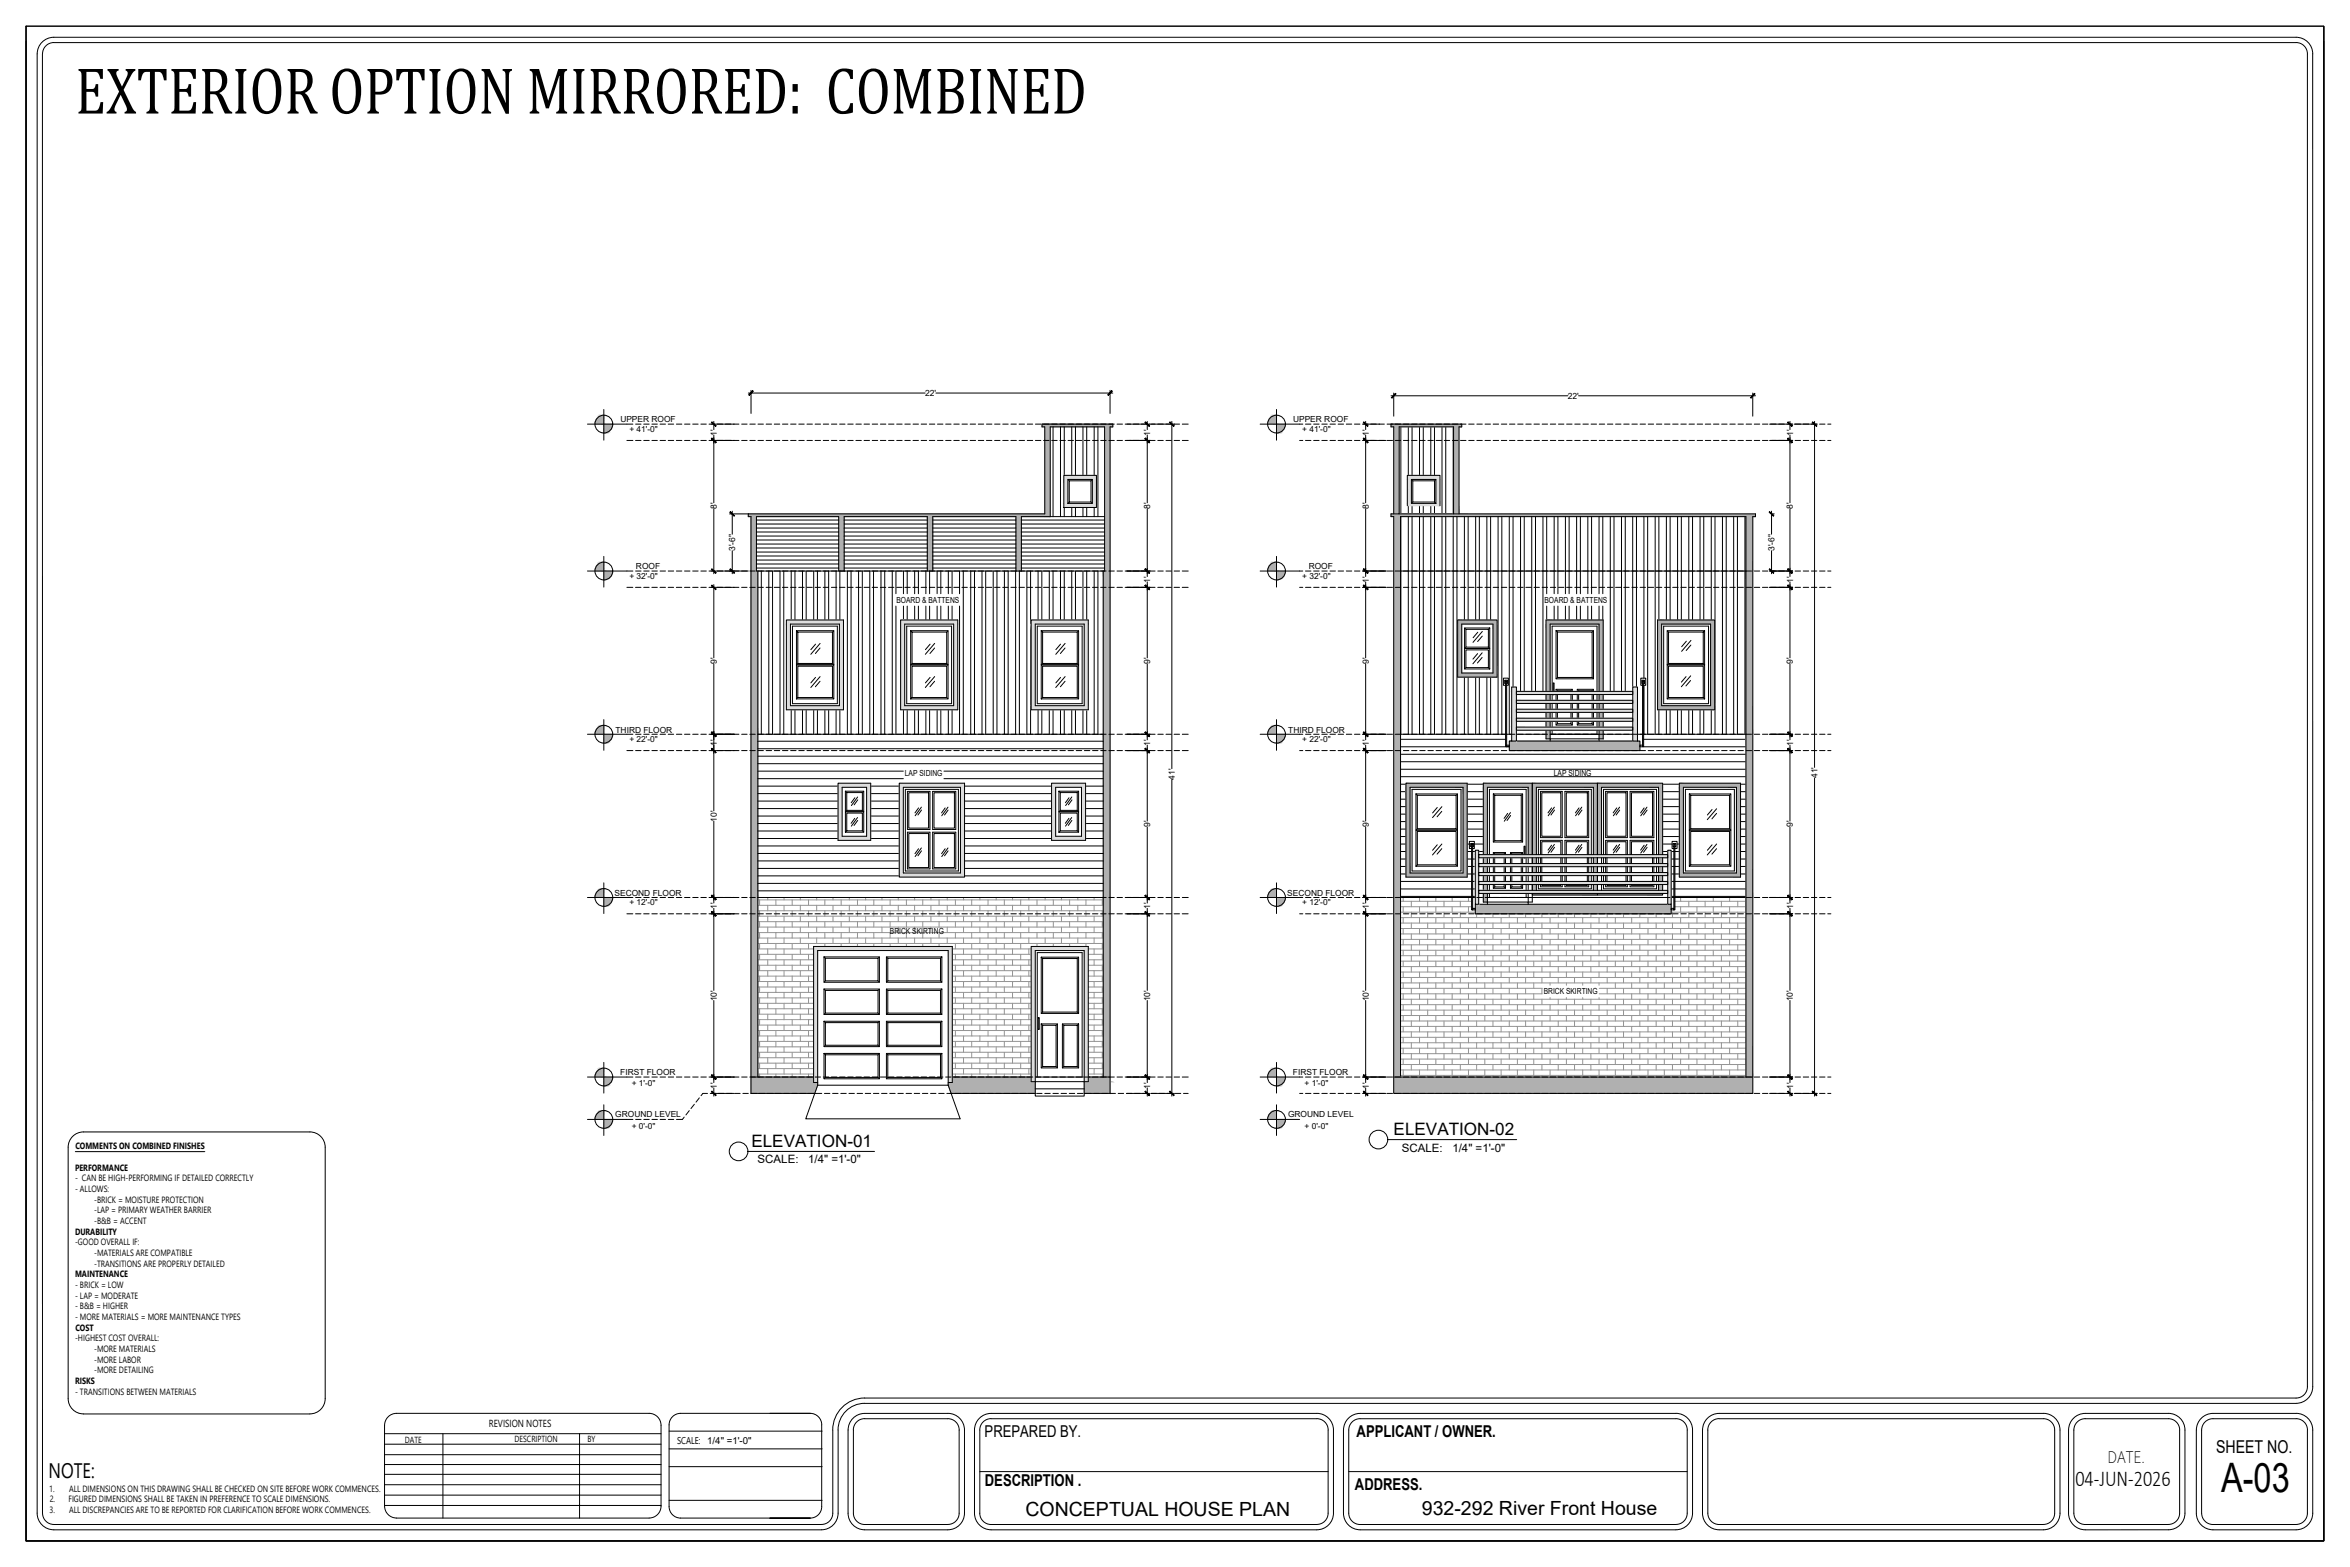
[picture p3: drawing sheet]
<svg xmlns="http://www.w3.org/2000/svg" width="914mm" height="610mm" viewBox="0 0 914 610" stroke-linecap="round" stroke-linejoin="round" font-family="sans-serif">
<defs><g id="words">
<text font-size="26" x="29.3" y="44.2">EXTERIOR OPTION MIRRORED: COMBINED</text>
<text font-size="15.8" x="864.3" y="580.2">A-03</text>
<text font-size="8.8" x="807.6" y="578.2">04-JUN-2026</text>
<text font-size="8.2" x="18.9" y="575.1">NOTE:</text>
<g font-size="7.6">
<text x="399" y="589.8">CONCEPTUAL HOUSE PLAN</text>
<text x="553.3" y="589.2">932-292 River Front House</text>
</g>
<text font-size="7" x="820.2" y="569.1">DATE.</text>
<text font-size="6.9" x="862.3" y="565.3">SHEET NO.</text>
<g font-size="6.7">
<text x="542.3" y="441.7">ELEVATION-02</text>
<text x="292.4" y="446.3">ELEVATION-01</text>
</g>
<g font-size="6.4">
<text x="383.1" y="558.8">PREPARED BY.</text>
<text x="527.9" y="558.9">APPLICANT / OWNER.</text>
<text x="383.2" y="578.2">DESCRIPTION .</text>
<text x="527.2" y="579.7">ADDRESS.</text>
</g>
<g font-size="4.5">
<text x="545.5" y="448">SCALE:</text>
<text x="565.1" y="448">1/4&quot; =1'-0&quot;</text>
<text x="294.8" y="452.6">SCALE:</text>
<text x="314.4" y="452.6">1/4&quot; =1'-0&quot;</text>
</g>
<text font-size="4" x="190.2" y="555.2">REVISION NOTES</text>
<text font-size="3.8" x="263.5" y="561.8">SCALE: 1/4&quot; =1'-0&quot;</text>
<g font-size="3.5">
<text x="29.3" y="447.1">COMMENTS ON COMBINED FINISHES</text>
<text x="29.2" y="455.4">PERFORMANCE</text>
<text x="29.2" y="459.5">- CAN BE HIGH-PERFORMING IF DETAILED CORRECTLY</text>
<text x="29.2" y="463.7">- ALLOWS:</text>
<text x="36.6" y="467.9">-BRICK = MOISTURE PROTECTION</text>
<text x="36.6" y="472">-LAP = PRIMARY WEATHER BARRIER</text>
<text x="36.6" y="476.1">-B&amp;B = ACCENT</text>
<text x="29.2" y="480.3">DURABILITY</text>
<text x="29.2" y="484.4">-GOOD OVERALL IF:</text>
<text x="36.6" y="488.6">-MATERIALS ARE COMPATIBLE</text>
<text x="29.2" y="496.9">MAINTENANCE</text>
<text x="36.6" y="492.7">-TRANSITIONS ARE PROPERLY DETAILED</text>
<text x="29.2" y="501">- BRICK = LOW</text>
<text x="29.2" y="505.2">- LAP = MODERATE</text>
<text x="29.2" y="509.4">- B&amp;B = HIGHER</text>
<text x="29.2" y="513.5">- MORE MATERIALS = MORE MAINTENANCE TYPES</text>
<text x="29.2" y="521.8">-HIGHEST COST OVERALL:</text>
<text x="29.3" y="517.7">COST</text>
<text x="36.6" y="526">-MORE MATERIALS</text>
<text x="36.6" y="530.1">-MORE LABOR</text>
<text x="29.2" y="538.4">RISKS</text>
<text x="36.6" y="534.3">-MORE DETAILING</text>
<text x="29.2" y="542.6">- TRANSITIONS BETWEEN MATERIALS</text>
<text x="157.6" y="561.2">DATE</text>
<text x="200.3" y="561.1">DESCRIPTION</text>
<text x="228.6" y="561.1">BY</text>
<text x="19.2" y="580.3">1.</text>
<text x="26.9" y="580.3">ALL DIMENSIONS ON THIS DRAWING SHALL BE CHECKED ON SITE BEFORE WORK COMMENCES.</text>
<text x="19.3" y="584.5">2.</text>
<text x="26.6" y="584.5">FIGURED DIMENSIONS SHALL BE TAKEN IN PREFERENCE TO SCALE DIMENSIONS.</text>
<text x="19.3" y="588.6">3.</text>
<text x="26.9" y="588.6">ALL DISCREPANCIES ARE TO BE REPORTED FOR CLARIFICATION BEFORE WORK COMMENCES.</text>
</g>
<g font-size="3.3">
<text x="359.9" y="154.1">22'</text>
<text x="610" y="155.2">22'</text>
<text x="241.4" y="164.3">UPPER ROOF</text>
<text x="244.9" y="167.9">+ 41'-0&quot;</text>
<text x="503.2" y="164.3">UPPER ROOF</text>
<text x="506.7" y="167.9">+ 41'-0&quot;</text>
<text x="278.9" y="169.5" transform="rotate(-90 278.9 169.5)">1'</text>
<text x="447.6" y="169.5" transform="rotate(-90 447.6 169.5)">1'</text>
<text x="532.6" y="169.5" transform="rotate(-90 532.6 169.5)">1'</text>
<text x="697.7" y="169.5" transform="rotate(-90 697.7 169.5)">1'</text>
<text x="278.9" y="198" transform="rotate(-90 278.9 198)">8'</text>
<text x="447.6" y="198" transform="rotate(-90 447.6 198)">8'</text>
<text x="532.6" y="198" transform="rotate(-90 532.6 198)">8'</text>
<text x="697.7" y="198" transform="rotate(-90 697.7 198)">8'</text>
<text x="286.1" y="214.3" transform="rotate(-90 286.1 214.3)">3'-6&quot;</text>
<text x="690.5" y="214.3" transform="rotate(-90 690.5 214.3)">3'-6&quot;</text>
<text x="247.5" y="221.5">ROOF</text>
<text x="509.2" y="221.5">ROOF</text>
<text x="244.9" y="225.2">+ 32'-0&quot;</text>
<text x="447.6" y="226.7" transform="rotate(-90 447.6 226.7)">1'</text>
<text x="506.7" y="225.2">+ 32'-0&quot;</text>
<text x="532.6" y="226.7" transform="rotate(-90 532.6 226.7)">1'</text>
<text x="697.7" y="226.7" transform="rotate(-90 697.7 226.7)">1'</text>
<text x="348.8" y="234.5">BOARD &amp; BATTENS</text>
<text x="601" y="234.5">BOARD &amp; BATTENS</text>
<text x="278.9" y="258.3" transform="rotate(-90 278.9 258.3)">9'</text>
<text x="447.6" y="258.3" transform="rotate(-90 447.6 258.3)">9'</text>
<text x="532.6" y="258.3" transform="rotate(-90 532.6 258.3)">9'</text>
<text x="697.7" y="258.3" transform="rotate(-90 697.7 258.3)">9'</text>
<text x="239.5" y="285">THIRD FLOOR</text>
<text x="501.3" y="285">THIRD FLOOR</text>
<text x="244.9" y="288.7">+ 22'-0&quot;</text>
<text x="278.9" y="290.2" transform="rotate(-90 278.9 290.2)">1'</text>
<text x="447.6" y="290.2" transform="rotate(-90 447.6 290.2)">1'</text>
<text x="506.7" y="288.7">+ 22'-0&quot;</text>
<text x="532.6" y="290.2" transform="rotate(-90 532.6 290.2)">1'</text>
<text x="697.7" y="290.2" transform="rotate(-90 697.7 290.2)">1'</text>
<text x="352.1" y="301.7">LAP SIDING</text>
<text x="457.2" y="303.3" transform="rotate(-90 457.2 303.3)">41'</text>
<text x="604.6" y="301.7">LAP SIDING</text>
<text x="707.2" y="302.7" transform="rotate(-90 707.2 302.7)">41'</text>
<text x="278.9" y="319.7" transform="rotate(-90 278.9 319.7)">10'</text>
<text x="447.6" y="321.8" transform="rotate(-90 447.6 321.8)">9'</text>
<text x="532.6" y="321.8" transform="rotate(-90 532.6 321.8)">9'</text>
<text x="697.7" y="321.8" transform="rotate(-90 697.7 321.8)">9'</text>
<text x="239.1" y="348.5">SECOND FLOOR</text>
<text x="244.9" y="352.2">+ 12'-0&quot;</text>
<text x="278.9" y="353.7" transform="rotate(-90 278.9 353.7)">1'</text>
<text x="447.6" y="353.7" transform="rotate(-90 447.6 353.7)">1'</text>
<text x="500.9" y="348.5">SECOND FLOOR</text>
<text x="506.7" y="352.2">+ 12'-0&quot;</text>
<text x="532.6" y="353.7" transform="rotate(-90 532.6 353.7)">1'</text>
<text x="697.7" y="353.7" transform="rotate(-90 697.7 353.7)">1'</text>
<text x="346.3" y="363.4">BRICK SKIRTING</text>
<text x="278.9" y="389.5" transform="rotate(-90 278.9 389.5)">10'</text>
<text x="447.6" y="389.5" transform="rotate(-90 447.6 389.5)">10'</text>
<text x="532.6" y="389.5" transform="rotate(-90 532.6 389.5)">10'</text>
<text x="600.7" y="386.8">BRICK SKIRTING</text>
<text x="697.7" y="389.5" transform="rotate(-90 697.7 389.5)">10'</text>
<text x="241.3" y="418.3">FIRST FLOOR</text>
<text x="503.1" y="418.3">FIRST FLOOR</text>
<text x="245.8" y="422.3">+ 1'-0&quot;</text>
<text x="278.9" y="423.5" transform="rotate(-90 278.9 423.5)">1'</text>
<text x="447.6" y="423.5" transform="rotate(-90 447.6 423.5)">1'</text>
<text x="507.6" y="422.3">+ 1'-0&quot;</text>
<text x="532.6" y="423.5" transform="rotate(-90 532.6 423.5)">1'</text>
<text x="697.7" y="423.5" transform="rotate(-90 697.7 423.5)">1'</text>
<text x="239.4" y="434.4">GROUND LEVEL</text>
<text x="501.2" y="434.4">GROUND LEVEL</text>
<text x="245.8" y="439.2">+ 0'-0&quot;</text>
<text x="507.6" y="439.2">+ 0'-0&quot;</text>
</g>
</g></defs>
<!-- layer: HATCH -->
<g fill="#b0b0b0" stroke="#b0b0b0" stroke-width=".39">
<path d="M405.5 165l27.5 1.1v-1.1zM405.5 165l27.5 1.1h-27.5z"/>
<path d="M429.8 166.1l2.1 30.6v-30.6zM429.8 166.1l2.1 30.6h-2.1z"/>
<path d="M406.5 166.1l2.1 33.8v-33.8zM406.5 166.1l2.1 33.8h-2.1z"/>
<path d="M291.2 199.9l117.4 1.1v-1.1zM291.2 199.9l117.4 1.1h-117.4z"/>
<path d="M429.8 196.7l2.1 25.4v-25.4zM429.8 196.7l2.1 25.4h-2.1z"/>
<path d="M395.3 201l2.1 21.1v-21.1zM395.3 201l2.1 21.1h-2.1z"/>
<path d="M360.8 201l2.1 21.1v-21.1zM360.8 201l2.1 21.1h-2.1z"/>
<path d="M326.3 201l2.2 21.1v-21.1zM326.3 201l2.2 21.1h-2.2z"/>
<path d="M292.2 201l2.1 21.1v-21.1zM292.2 201l2.1 21.1h-2.1z"/>
<path d="M429.3 222.1l2.6 63.5v-63.5zM429.3 222.1l2.6 63.5h-2.6z"/>
<path d="M292.2 222.1l2.7 63.5v-63.5zM292.2 222.1l2.7 63.5h-2.7z"/>
<path d="M429.3 285.6l2.6 63.5v-63.5zM429.3 285.6l2.6 63.5h-2.6z"/>
<path d="M292.2 285.6l2.7 63.5v-63.5zM292.2 285.6l2.7 63.5h-2.7z"/>
<path d="M429.3 349.1l2.6 69.9v-69.9zM429.3 349.1l2.6 69.9h-2.6z"/>
<path d="M292.2 349.1l2.7 69.9v-69.9zM292.2 349.1l2.7 69.9h-2.7z"/>
<path d="M423.5 419l8.4 1.8v-1.8zM423.5 419l8.4 1.8h-8.4z"/>
<path d="M370.5 419l30.7 1.8v-1.8zM370.5 419l30.7 1.8h-30.7z"/>
<path d="M370.5 420.8l32.3 .3v-.3zM370.5 420.8l32.3 .3h-32.3z"/>
<path d="M292.2 419l24.4 2.1v-2.1zM292.2 419l24.4 2.1h-24.4z"/>
<path d="M369 421.1l33.8 1.1v-1.1zM369 421.1l33.8 1.1h-33.8z"/>
<path d="M292.2 421.1l26 1.1v-1.1zM292.2 421.1l26 1.1h-26z"/>
<path d="M421.9 420.8l10 4.6v-4.6zM421.9 420.8l10 4.6h-10z"/>
<path d="M369 422.2l33.8 3.2v-3.2zM369 422.2l33.8 3.2h-32.7z"/>
<path d="M292.2 422.2l24.8 3.2 1.2-3.2zM292.2 422.2l24.8 3.2h-24.8z"/>
<path d="M423.5 419l8.4 1.8v-1.8zM423.5 419l8.4 1.8h-8.4z"/>
<path d="M370.5 419l30.7 1.8v-1.8zM370.5 419l30.7 1.8h-30.7z"/>
<path d="M370.5 420.8l32.3 .3v-.3zM370.5 420.8l32.3 .3h-32.3z"/>
<path d="M292.2 419l24.4 2.1v-2.1zM292.2 419l24.4 2.1h-24.4z"/>
<path d="M369 421.1l33.8 1.1v-1.1zM369 421.1l33.8 1.1h-33.8z"/>
<path d="M292.2 421.1l26 1.1v-1.1zM292.2 421.1l26 1.1h-26z"/>
<path d="M421.9 420.8l10 4.6v-4.6zM421.9 420.8l10 4.6h-10z"/>
<path d="M369 422.2l33.8 3.2v-3.2zM369 422.2l33.8 3.2h-32.7z"/>
<path d="M292.2 422.2l24.8 3.2 1.2-3.2zM292.2 422.2l24.8 3.2h-24.8z"/>
<path d="M405.5 165l27.5 1.1v-1.1zM405.5 165l27.5 1.1h-27.5z"/>
<path d="M429.8 166.1l2.1 30.6v-30.6zM429.8 166.1l2.1 30.6h-2.1z"/>
<path d="M406.5 166.1l2.1 33.8v-33.8zM406.5 166.1l2.1 33.8h-2.1z"/>
<path d="M291.2 199.9l117.4 1.1v-1.1zM291.2 199.9l117.4 1.1h-117.4z"/>
<path d="M429.8 196.7l2.1 25.4v-25.4zM429.8 196.7l2.1 25.4h-2.1z"/>
<path d="M395.3 201l2.1 21.1v-21.1zM395.3 201l2.1 21.1h-2.1z"/>
<path d="M360.8 201l2.1 21.1v-21.1zM360.8 201l2.1 21.1h-2.1z"/>
<path d="M326.3 201l2.2 21.1v-21.1zM326.3 201l2.2 21.1h-2.2z"/>
<path d="M292.2 201l2.1 21.1v-21.1zM292.2 201l2.1 21.1h-2.1z"/>
<path d="M429.3 222.1l2.6 63.5v-63.5zM429.3 222.1l2.6 63.5h-2.6z"/>
<path d="M292.2 222.1l2.7 63.5v-63.5zM292.2 222.1l2.7 63.5h-2.7z"/>
<path d="M429.3 285.6l2.6 63.5v-63.5zM429.3 285.6l2.6 63.5h-2.6z"/>
<path d="M292.2 285.6l2.7 63.5v-63.5zM292.2 285.6l2.7 63.5h-2.7z"/>
<path d="M429.3 349.1l2.6 69.9v-69.9zM429.3 349.1l2.6 69.9h-2.6z"/>
<path d="M292.2 349.1l2.7 69.9v-69.9zM292.2 349.1l2.7 69.9h-2.7z"/>
<path d="M587.3 288.3l50.8 3.7v-3.7zM587.3 288.3l50.8 3.7h-50.8z"/>
<path d="M574.1 351.8l76.2 3.7v-3.7zM574.1 351.8l76.2 3.7h-76.2z"/>
<path d="M541.3 165l27.5 1.1v-1.1zM541.3 165l27.5 1.1h-27.5z"/>
<path d="M565.6 166.1l2.1 33.8v-33.8zM565.6 166.1l2.1 33.8h-2.1z"/>
<path d="M542.3 166.1l2.1 33.8v-33.8zM542.3 166.1l2.1 33.8h-2.1z"/>
<path d="M541.3 199.9l141.8 1.1v-1.1zM541.3 199.9l141.8 1.1h-141.8z"/>
<path d="M679.4 201l2.6 21.1v-21.1zM679.4 201l2.6 21.1h-2.6z"/>
<path d="M542.3 201l2.7 21.1v-21.1zM542.3 201l2.7 21.1h-2.7z"/>
<path d="M679.4 222.1l2.6 63.5v-63.5zM679.4 222.1l2.6 63.5h-2.6z"/>
<path d="M542.3 222.1l2.7 63.5v-63.5zM542.3 222.1l2.7 63.5h-2.7z"/>
<path d="M679.4 285.6l2.6 63.5v-63.5zM679.4 285.6l2.6 63.5h-2.6z"/>
<path d="M542.3 285.6l2.7 63.5v-63.5zM542.3 285.6l2.7 63.5h-2.7z"/>
<path d="M679.4 349.1l2.6 69.9v-69.9zM679.4 349.1l2.6 69.9h-2.6z"/>
<path d="M542.3 349.1l2.7 69.9v-69.9zM542.3 349.1l2.7 69.9h-2.7z"/>
<path d="M621.6 304.7l25.3 1.6v-1.6zM621.6 304.7l25.3 1.6h-25.3z"/>
<path d="M596.2 304.7l25.4 1.6v-1.6zM596.2 304.7l25.4 1.6h-25.4z"/>
<path d="M577.2 304.7l19 1.6v-1.6zM577.2 304.7l19 1.6h-19z"/>
<path d="M645.4 306.3l1.5 26.2v-26.2zM645.4 306.3l1.5 26.2h-1.5z"/>
<path d="M621.6 306.3l1.6 26.2v-26.2zM621.6 306.3l1.6 26.2h-1.6z"/>
<path d="M620 306.3l1.6 26.2v-26.2zM620 306.3l1.6 26.2h-1.6z"/>
<path d="M596.2 306.3l1.6 26.2v-26.2zM596.2 306.3l1.6 26.2h-1.6z"/>
<path d="M594.6 306.3l1.6 26.2v-26.2zM594.6 306.3l1.6 26.2h-1.6z"/>
<path d="M577.2 306.3l1.6 26.2v-26.2zM577.2 306.3l1.6 26.2h-1.6z"/>
<path d="M645.4 333.7l1.5 2.2v-2.2zM645.4 333.7l1.5 2.2h-1.5z"/>
<path d="M620 333.7l1.6 2.2v-2.2zM620 333.7l1.6 2.2h-1.6z"/>
<path d="M596.2 333.7l1.6 2.2v-2.2zM596.2 333.7l1.6 2.2h-1.6z"/>
<path d="M577.2 333.7l1.6 2.2v-2.2zM577.2 333.7l1.6 2.2h-1.6z"/>
<path d="M645.4 337.2l1.5 2.2v-2.2zM645.4 337.2l1.5 2.2h-1.5z"/>
<path d="M620 337.2l1.6 2.2v-2.2zM620 337.2l1.6 2.2h-1.6z"/>
<path d="M596.2 337.2l1.6 2.2v-2.2zM596.2 337.2l1.6 2.2h-1.6z"/>
<path d="M577.2 337.2l1.6 2.2v-2.2zM577.2 337.2l1.6 2.2h-1.6z"/>
<path d="M645.4 340.6l1.5 2.3v-2.3zM645.4 340.6l1.5 2.3h-1.5z"/>
<path d="M620 340.6l1.6 2.3v-2.3zM620 340.6l1.6 2.3h-1.6z"/>
<path d="M596.2 340.6l1.6 2.3v-2.3zM596.2 340.6l1.6 2.3h-1.6z"/>
<path d="M577.2 340.6l1.6 2.3v-2.3zM577.2 340.6l1.6 2.3h-1.6z"/>
<path d="M645.4 344.1l1.5 2.3v-2.3zM645.4 344.1l1.5 2.3h-1.5z"/>
<path d="M620 344.1l1.6 2.3v-2.3zM620 344.1l1.6 2.3h-1.6z"/>
<path d="M596.2 344.1l1.6 2.3v-2.3zM596.2 344.1l1.6 2.3h-1.6z"/>
<path d="M577.2 344.1l1.6 2.3v-2.3zM577.2 344.1l1.6 2.3h-1.6z"/>
<path d="M621.6 347.6l25.3 .6v-.6zM621.6 347.6l25.3 .6h-25.3z"/>
<path d="M596.2 347.6l25.4 .6v-.6zM596.2 347.6l25.4 .6h-25.4z"/>
<path d="M577.2 347.6l1.6 1.5v-1.5zM577.2 347.6l1.6 1.5h-1.6z"/>
<path d="M577.2 349.1l1.6 1.8v-1.8zM577.2 349.1l1.6 1.8h-1.6z"/>
<path d="M645 241.2l22.2 1.6v-1.6zM645 241.2l22.2 1.6h-22.2z"/>
<path d="M601.6 241.2l22.2 1.6v-1.6zM601.6 241.2l22.2 1.6h-22.2z"/>
<path d="M567.2 241.2l15.3 1.6v-1.6zM567.2 241.2l15.3 1.6h-15.3z"/>
<path d="M580.9 242.8l1.6 19v-19zM580.9 242.8l1.6 19h-1.6z"/>
<path d="M567.2 242.8l1.6 19v-19zM567.2 242.8l1.6 19h-1.6z"/>
<path d="M567.2 261.8l15.3 1.6v-1.6zM567.2 261.8l15.3 1.6h-15.3z"/>
<path d="M622.2 242.8l1.6 26.2v-26.2zM622.2 242.8l1.6 26.2h-1.6z"/>
<path d="M601.6 242.8l1.6 26.2v-26.2zM601.6 242.8l1.6 26.2h-1.6z"/>
<path d="M622.2 270.2l1.6 2.2v-2.2zM622.2 270.2l1.6 2.2h-1.6z"/>
<path d="M601.6 270.2l1.6 2.2v-2.2zM601.6 270.2l1.6 2.2h-1.6z"/>
<path d="M665.6 242.8l1.6 31.7v-31.7zM665.6 242.8l1.6 31.7h-1.6z"/>
<path d="M645 242.8l1.6 31.7v-31.7zM645 242.8l1.6 31.7h-1.6z"/>
<path d="M622.2 273.7l1.6 2.2v-2.2zM622.2 273.7l1.6 2.2h-1.6z"/>
<path d="M601.6 273.7l1.6 2.2v-2.2zM601.6 273.7l1.6 2.2h-1.6z"/>
<path d="M645 274.5l22.2 1.6v-1.6zM645 274.5l22.2 1.6h-22.2z"/>
<path d="M622.2 277.1l1.6 2.3v-2.3zM622.2 277.1l1.6 2.3h-1.6z"/>
<path d="M601.6 277.1l1.6 2.3v-2.3zM601.6 277.1l1.6 2.3h-1.6z"/>
<path d="M622.2 280.6l1.6 2.3v-2.3zM622.2 280.6l1.6 2.3h-1.6z"/>
<path d="M601.6 280.6l1.6 2.3v-2.3zM601.6 280.6l1.6 2.3h-1.6z"/>
<path d="M622.2 284.1l1.6 3.3v-3.3zM622.2 284.1l1.6 3.3h-1.6z"/>
<path d="M601.6 284.1l1.6 3.3v-3.3zM601.6 284.1l1.6 3.3h-1.6z"/>
<path d="M542.3 419l139.7 6.4v-6.4zM542.3 419l139.7 6.4h-139.7z"/>
<path d="M547.1 304.7l23.8 1.6v-1.6zM547.1 304.7l23.8 1.6h-23.8z"/>
<path d="M569.3 306.3l1.6 33.3v-33.3zM569.3 306.3l1.6 33.3h-1.6z"/>
<path d="M547.1 306.3l1.6 33.3v-33.3zM547.1 306.3l1.6 33.3h-1.6z"/>
<path d="M547.1 339.6l23.8 1.6v-1.6zM547.1 339.6l23.8 1.6h-23.8z"/>
<path d="M653.4 304.7l23.8 1.6v-1.6zM653.4 304.7l23.8 1.6h-23.8z"/>
<path d="M675.7 306.3l1.5 33.3v-33.3zM675.7 306.3l1.5 33.3h-1.5z"/>
<path d="M653.4 306.3l1.6 33.3v-33.3zM653.4 306.3l1.6 33.3h-1.6z"/>
<path d="M653.4 339.6l23.8 1.6v-1.6zM653.4 339.6l23.8 1.6h-23.8z"/>
</g>
<!-- layer: WALL1 -->
<g fill="none" stroke="#000" stroke-width=".39">
<path d="M429.8 166.1h-21.2v34.9M431.9 166.1h1.1M433 165h-27.5v1.1h1v33.8M541.3 166.1h1v33.8M541.3 165h27.5v1.1h-1.1v33.8M544.4 166.1h21.2v33.8M544.4 199.9h138.7v1.1h-1.1v224.4h-139.7v-76.3M541.3 201h1v163.4M292.2 222.1v203.3h25.3M294.3 222.1h135.5M294.9 222.1v196.9M429.3 222.1v196.9"/>
<path d="M431.9 222.1v203.3h-10M545 222.1h134.4M294.9 285.6h134.4M545 285.6v133.4M545 285.6v-84.6h134.4v218M545 285.6h134.4M587.3 288.3h50.8v3.7h-50.8zM294.9 349.1h134.4M545 349.1h134.4M574.1 351.8h76.2v3.7h-76.2zM292.2 419h24.4M370.5 419h30.7"/>
<path d="M423.5 419h8.4M542.3 419h139.7M369.6 425.4h33.2"/>
</g>
<!-- layer: HATCH -->
<g fill="none" stroke="#949494" stroke-width=".39">
<path d="M294.9 350.1h134.4M294.9 352.2h134.4M294.9 354.3h134.4M294.9 356.4h134.4M294.9 358.5h134.4M295.6 350.1v2.1M295.6 354.3v2.1M295.6 358.5v2.2M298.7 349.1v1M298.7 352.2v2.1M298.7 356.4v2.1M301.9 350.1v2.1"/>
<path d="M301.9 354.3v2.1M301.9 358.5v2.2M305.1 349.1v1M305.1 352.2v2.1M305.1 356.4v2.1M308.3 350.1v2.1M308.3 354.3v2.1M308.3 358.5v2.2M311.4 349.1v1M311.4 352.2v2.1M311.4 356.4v2.1M314.6 350.1v2.1"/>
<path d="M314.6 354.3v2.1M314.6 358.5v2.2M317.8 349.1v1M317.8 352.2v2.1M317.8 356.4v2.1M321 350.1v2.1M321 354.3v2.1M321 358.5v2.2M324.1 349.1v1M324.1 352.2v2.1M324.1 356.4v2.1M327.3 350.1v2.1"/>
<path d="M327.3 354.3v2.1M327.3 358.5v2.2M330.5 349.1v1M330.5 352.2v2.1M330.5 356.4v2.1M333.7 350.1v2.1M333.7 354.3v2.1M333.7 358.5v2.2M336.8 349.1v1M336.8 352.2v2.1M336.8 356.4v2.1M340 350.1v2.1"/>
<path d="M340 354.3v2.1M340 358.5v2.2M343.2 349.1v1M343.2 352.2v2.1M343.2 356.4v2.1M346.4 350.1v2.1M346.4 354.3v2.1M346.4 358.5v2.2M349.5 349.1v1M349.5 352.2v2.1M349.5 356.4v2.1M352.7 350.1v2.1"/>
<path d="M352.7 354.3v2.1M352.7 358.5v2.2M355.9 349.1v1M355.9 352.2v2.1M355.9 356.4v2.1M359.1 350.1v2.1M359.1 354.3v2.1M359.1 358.5v2.2M362.2 349.1v1M362.2 352.2v2.1M362.2 356.4v2.1M365.4 350.1v2.1"/>
<path d="M365.4 354.3v2.1M365.4 358.5v2.2M368.6 349.1v1M368.6 352.2v2.1M368.6 356.4v2.1M371.8 350.1v2.1M371.8 354.3v2.1M371.8 358.5v2.2M374.9 349.1v1M374.9 352.2v2.1M374.9 356.4v2.1M378.1 350.1v2.1"/>
<path d="M378.1 354.3v2.1M378.1 358.5v2.2M381.3 349.1v1M381.3 352.2v2.1M381.3 356.4v2.1M384.5 350.1v2.1M384.5 354.3v2.1M384.5 358.5v2.2M387.6 349.1v1M387.6 352.2v2.1M387.6 356.4v2.1M390.8 350.1v2.1"/>
<path d="M390.8 354.3v2.1M390.8 358.5v2.2M394 349.1v1M394 352.2v2.1M394 356.4v2.1M397.2 350.1v2.1M397.2 354.3v2.1M397.2 358.5v2.2M400.3 349.1v1M400.3 352.2v2.1M400.3 356.4v2.1M403.5 350.1v2.1"/>
<path d="M403.5 354.3v2.1M403.5 358.5v2.2M406.7 349.1v1M406.7 352.2v2.1M406.7 356.4v2.1M409.9 350.1v2.1M409.9 354.3v2.1M409.9 358.5v2.2M413 349.1v1M413 352.2v2.1M413 356.4v2.1M416.2 350.1v2.1"/>
<path d="M416.2 354.3v2.1M416.2 358.5v2.2M419.4 349.1v1M419.4 352.2v2.1M419.4 356.4v2.1M422.6 350.1v2.1M422.6 354.3v2.1M422.6 358.5v2.2M425.7 349.1v1M425.7 352.2v2.1M425.7 356.4v2.1M428.9 350.1v2.1"/>
<path d="M428.9 354.3v2.1M428.9 358.5v2.2M545 350.6h27.6M545 352.7h27.6M545 354.9h29.1M545 357h134.4l-.1 2.1h-134.3M546 349.1v1.5M546 352.7v2.2M546 357v2.1M549.2 350.6v2.1M549.2 354.9v2.1M549.2 359.1v2.1"/>
<path d="M552.3 349.1v1.5M552.3 352.7v2.2M552.3 357v2.1M555.5 350.6v2.1M555.5 354.9v2.1M555.5 359.1v2.1M558.7 349.1v1.5M558.7 352.7v2.2M558.7 357v2.1M561.9 350.6v2.1M561.9 354.9v2.1M561.9 359.1v2.1"/>
<path d="M565 349.1v1.5M565 352.7v2.2M565 357v2.1M568.2 350.6v2.1M568.2 354.9v2.1M568.2 359.1v2.1M571.4 349.1v1.5M571.4 352.7v2.2M571.4 357v2.1M574.6 355.5v1.5M574.6 359.1v2.1M577.7 357v2.1"/>
<path d="M580.9 355.5v1.5M580.9 359.1v2.1M584.1 357v2.1M587.3 355.5v1.5M587.3 359.1v2.1M590.4 357v2.1M593.6 355.5v1.5M593.6 359.1v2.1M596.8 357v2.1M600 355.5v1.5M600 359.1v2.1M603.1 357v2.1"/>
<path d="M606.3 355.5v1.5M606.3 359.1v2.1M609.5 357v2.1M612.7 355.5v1.5M612.7 359.1v2.1M615.8 357v2.1M619 355.5v1.5M619 359.1v2.1M622.2 357v2.1M625.4 355.5v1.5M625.4 359.1v2.1M628.5 357v2.1"/>
<path d="M631.7 355.5v1.5M631.7 359.1v2.1M634.9 357v2.1M638.1 355.5v1.5M638.1 359.1v2.1M641.2 357v2.1M644.4 355.5v1.5M644.4 359.1v2.1M647.6 357v2.1M650.8 354.9v2.1M650.8 359.1v2.1M651.7 352.7h27.7l-.1 2.2h-29"/>
<path d="M653.9 349.1v1.5M653.9 352.7v2.2M653.9 357v2.1M657.1 350.6v2.1M657.1 354.9v2.1M657.1 359.1v2.1M660.3 349.1v1.5M660.3 352.7v2.2M660.3 357v2.1M663.5 350.6v2.1M663.5 354.9v2.1M663.5 359.1v2.1"/>
<path d="M666.6 349.1v1.5M666.6 352.7v2.2M666.6 357v2.1M669.8 350.6v2.1M669.8 354.9v2.1M669.8 359.1v2.1M673 349.1v1.5M673 352.7v2.2M673 357v2.1M676.2 350.6v2.1M676.2 354.9v2.1M676.2 359.1v2.1"/>
<path d="M679.3 349.1l.1 1.5h-27.7M294.9 360.7h134.4M294.9 362.8h134.4M294.9 364.9h134.4M294.9 367h134.4M294.9 369.1h21.7M294.9 371.3h21.7M294.9 373.4h21.7M294.9 375.5h21.7M294.9 377.6h21.7M294.9 379.7h21.7M295.6 362.8v2.1"/>
<path d="M295.6 367v2.1M295.6 371.3v2.1M295.6 375.5v2.1M295.6 379.7v2.1M298.7 360.7v2.1M298.7 364.9v2.1M298.7 369.1v2.2M298.7 373.4v2.1M298.7 377.6v2.1M301.9 362.8v2.1M301.9 367v2.1M301.9 371.3v2.1"/>
<path d="M301.9 375.5v2.1M301.9 379.7v2.1M305.1 360.7v2.1M305.1 364.9v2.1M305.1 369.1v2.2M305.1 373.4v2.1M305.1 377.6v2.1M308.3 362.8v2.1M308.3 367v2.1M308.3 371.3v2.1M308.3 375.5v2.1M308.3 379.7v2.1"/>
<path d="M311.4 360.7v2.1M311.4 364.9v2.1M311.4 369.1v2.2M311.4 373.4v2.1M311.4 377.6v2.1M314.6 362.8v2.1M314.6 367v2.1M314.6 371.3v2.1M314.6 375.5v2.1M314.6 379.7v2.1M317.8 360.7v2.1M317.8 364.9v2.1"/>
<path d="M321 362.8v2.1M321 367v1.2M324.1 360.7v2.1M324.1 364.9v2.1M327.3 362.8v2.1M327.3 367v1.2M330.5 360.7v2.1M330.5 364.9v2.1M333.7 362.8v2.1M333.7 367v1.2M336.8 360.7v2.1M336.8 364.9v2.1"/>
<path d="M340 362.8v2.1M340 367v1.2M343.2 360.7v2.1M343.2 364.9v2.1M346.4 362.8v2.1M346.4 367v1.2M349.5 360.7v2.1M349.5 364.9v2.1M352.7 362.8v2.1M352.7 367v1.2M355.9 360.7v2.1M355.9 364.9v2.1"/>
<path d="M359.1 362.8v2.1M359.1 367v1.2M362.2 360.7v2.1M362.2 364.9v2.1M365.4 362.8v2.1M365.4 367v1.2M368.6 360.7v2.1M368.6 364.9v2.1M370.5 369.1h30.7M370.5 371.3h30.7M370.5 373.4h30.7M370.5 375.5h30.7"/>
<path d="M370.5 377.6h30.7M370.5 379.7h30.7M371.8 362.8v2.1M371.8 367v2.1M371.8 371.3v2.1M371.8 375.5v2.1M371.8 379.7v2.1M374.9 360.7v2.1M374.9 364.9v2.1M374.9 369.1v2.2M374.9 373.4v2.1M374.9 377.6v2.1"/>
<path d="M378.1 362.8v2.1M378.1 367v2.1M378.1 371.3v2.1M378.1 375.5v2.1M378.1 379.7v2.1M381.3 360.7v2.1M381.3 364.9v2.1M381.3 369.1v2.2M381.3 373.4v2.1M381.3 377.6v2.1M384.5 362.8v2.1M384.5 367v2.1"/>
<path d="M384.5 371.3v2.1M384.5 375.5v2.1M384.5 379.7v2.1M387.6 360.7v2.1M387.6 364.9v2.1M387.6 369.1v2.2M387.6 373.4v2.1M387.6 377.6v2.1M390.8 362.8v2.1M390.8 367v2.1M390.8 371.3v2.1M390.8 375.5v2.1"/>
<path d="M390.8 379.7v2.1M394 360.7v2.1M394 364.9v2.1M394 369.1v2.2M394 373.4v2.1M394 377.6v2.1M397.2 362.8v2.1M397.2 367v2.1M397.2 371.3v2.1M397.2 375.5v2.1M397.2 379.7v2.1M400.3 360.7v2.1"/>
<path d="M400.3 364.9v2.1M400.3 369.1v2.2M400.3 373.4v2.1M400.3 377.6v2.1M403.5 362.8v2.1M403.5 367v1.2M406.7 360.7v2.1M406.7 364.9v2.1M409.9 362.8v2.1M409.9 367v1.2M413 360.7v2.1M413 364.9v2.1"/>
<path d="M416.2 362.8v2.1M416.2 367v1.2M419.4 360.7v2.1M419.4 364.9v2.1M422.6 362.8v2.1M422.6 367v1.2M423.5 369.1h5.8M423.5 371.3h5.8M423.5 373.4h5.8M423.5 375.5h5.8M423.5 377.6h5.8M423.5 379.7h5.8"/>
<path d="M425.7 360.7v2.1M425.7 364.9v2.1M425.7 369.1v2.2M425.7 373.4v2.1M425.7 377.6v2.1M428.9 362.8v2.1M428.9 367v2.1M428.9 371.3v2.1M428.9 375.5v2.1M428.9 379.7v2.1M545 361.2h134.4l-.1 2.1h-134.3M545 365.4h134.4l-.1 2.2h-134.3"/>
<path d="M545 369.7h134.4l-.1 2.1h-134.3M545 373.9h134.4l-.1 2.1h-134.3M545 378.1h134.4l-.1 2.2h-134.3M546 361.2v2.1M546 365.4v2.2M546 369.7v2.1M546 373.9v2.1M546 378.1v2.2M549.2 363.3v2.1M549.2 367.6v2.1M549.2 371.8v2.1M549.2 376v2.1"/>
<path d="M552.3 361.2v2.1M552.3 365.4v2.2M552.3 369.7v2.1M552.3 373.9v2.1M552.3 378.1v2.2M555.5 363.3v2.1M555.5 367.6v2.1M555.5 371.8v2.1M555.5 376v2.1M558.7 361.2v2.1M558.7 365.4v2.2M558.7 369.7v2.1"/>
<path d="M558.7 373.9v2.1M558.7 378.1v2.2M561.9 363.3v2.1M561.9 367.6v2.1M561.9 371.8v2.1M561.9 376v2.1M565 361.2v2.1M565 365.4v2.2M565 369.7v2.1M565 373.9v2.1M565 378.1v2.2M568.2 363.3v2.1"/>
<path d="M568.2 367.6v2.1M568.2 371.8v2.1M568.2 376v2.1M571.4 361.2v2.1M571.4 365.4v2.2M571.4 369.7v2.1M571.4 373.9v2.1M571.4 378.1v2.2M574.6 363.3v2.1M574.6 367.6v2.1M574.6 371.8v2.1M574.6 376v2.1"/>
<path d="M577.7 361.2v2.1M577.7 365.4v2.2M577.7 369.7v2.1M577.7 373.9v2.1M577.7 378.1v2.2M580.9 363.3v2.1M580.9 367.6v2.1M580.9 371.8v2.1M580.9 376v2.1M584.1 361.2v2.1M584.1 365.4v2.2M584.1 369.7v2.1"/>
<path d="M584.1 373.9v2.1M584.1 378.1v2.2M587.3 363.3v2.1M587.3 367.6v2.1M587.3 371.8v2.1M587.3 376v2.1M590.4 361.2v2.1M590.4 365.4v2.2M590.4 369.7v2.1M590.4 373.9v2.1M590.4 378.1v2.2M593.6 363.3v2.1"/>
<path d="M593.6 367.6v2.1M593.6 371.8v2.1M593.6 376v2.1M596.8 361.2v2.1M596.8 365.4v2.2M596.8 369.7v2.1M596.8 373.9v2.1M596.8 378.1v2.2M600 363.3v2.1M600 367.6v2.1M600 371.8v2.1M600 376v2.1"/>
<path d="M603.1 361.2v2.1M603.1 365.4v2.2M603.1 369.7v2.1M603.1 373.9v2.1M603.1 378.1v2.2M606.3 363.3v2.1M606.3 367.6v2.1M606.3 371.8v2.1M606.3 376v2.1M609.5 361.2v2.1M609.5 365.4v2.2M609.5 369.7v2.1"/>
<path d="M609.5 373.9v2.1M609.5 378.1v2.2M612.7 363.3v2.1M612.7 367.6v2.1M612.7 371.8v2.1M612.7 376v2.1M615.8 361.2v2.1M615.8 365.4v2.2M615.8 369.7v2.1M615.8 373.9v2.1M615.8 378.1v2.2M619 363.3v2.1"/>
<path d="M619 367.6v2.1M619 371.8v2.1M619 376v2.1M622.2 361.2v2.1M622.2 365.4v2.2M622.2 369.7v2.1M622.2 373.9v2.1M622.2 378.1v2.2M625.4 363.3v2.1M625.4 367.6v2.1M625.4 371.8v2.1M625.4 376v2.1"/>
<path d="M628.5 361.2v2.1M628.5 365.4v2.2M628.5 369.7v2.1M628.5 373.9v2.1M628.5 378.1v2.2M631.7 363.3v2.1M631.7 367.6v2.1M631.7 371.8v2.1M631.7 376v2.1M634.9 361.2v2.1M634.9 365.4v2.2M634.9 369.7v2.1"/>
<path d="M634.9 373.9v2.1M634.9 378.1v2.2M638.1 363.3v2.1M638.1 367.6v2.1M638.1 371.8v2.1M638.1 376v2.1M641.2 361.2v2.1M641.2 365.4v2.2M641.2 369.7v2.1M641.2 373.9v2.1M641.2 378.1v2.2M644.4 363.3v2.1"/>
<path d="M644.4 367.6v2.1M644.4 371.8v2.1M644.4 376v2.1M647.6 361.2v2.1M647.6 365.4v2.2M647.6 369.7v2.1M647.6 373.9v2.1M647.6 378.1v2.2M650.8 363.3v2.1M650.8 367.6v2.1M650.8 371.8v2.1M650.8 376v2.1"/>
<path d="M653.9 361.2v2.1M653.9 365.4v2.2M653.9 369.7v2.1M653.9 373.9v2.1M653.9 378.1v2.2M657.1 363.3v2.1M657.1 367.6v2.1M657.1 371.8v2.1M657.1 376v2.1M660.3 361.2v2.1M660.3 365.4v2.2M660.3 369.7v2.1"/>
<path d="M660.3 373.9v2.1M660.3 378.1v2.2M663.5 363.3v2.1M663.5 367.6v2.1M663.5 371.8v2.1M663.5 376v2.1M666.6 361.2v2.1M666.6 365.4v2.2M666.6 369.7v2.1M666.6 373.9v2.1M666.6 378.1v2.2M669.8 363.3v2.1"/>
<path d="M669.8 367.6v2.1M669.8 371.8v2.1M669.8 376v2.1M673 361.2v2.1M673 365.4v2.2M673 369.7v2.1M673 373.9v2.1M673 378.1v2.2M676.2 363.3v2.1M676.2 367.6v2.1M676.2 371.8v2.1M676.2 376v2.1"/>
<path d="M294.9 381.8h21.7M294.9 384h21.7M294.9 386.1h21.7M294.9 388.2h21.7M294.9 390.3h21.7M294.9 392.4h21.7M294.9 394.5h21.7M294.9 396.7h21.7M294.9 398.8h21.7M295.6 384v2.1M295.6 388.2v2.1M295.6 392.4v2.1"/>
<path d="M295.6 396.7v2.1M298.7 381.8v2.2M298.7 386.1v2.1M298.7 390.3v2.1M298.7 394.5v2.2M298.7 398.8v2.1M301.9 384v2.1M301.9 388.2v2.1M301.9 392.4v2.1M301.9 396.7v2.1M305.1 381.8v2.2M305.1 386.1v2.1"/>
<path d="M305.1 390.3v2.1M305.1 394.5v2.2M305.1 398.8v2.1M308.3 384v2.1M308.3 388.2v2.1M308.3 392.4v2.1M308.3 396.7v2.1M311.4 381.8v2.2M311.4 386.1v2.1M311.4 390.3v2.1M311.4 394.5v2.2M311.4 398.8v2.1"/>
<path d="M314.6 384v2.1M314.6 388.2v2.1M314.6 392.4v2.1M314.6 396.7v2.1M370.5 381.8h30.7M370.5 384h30.7M370.5 386.1h30.7M370.5 388.2h30.7M370.5 390.3h30.7M370.5 392.4h30.7M370.5 394.5h30.7M370.5 396.7h30.7"/>
<path d="M370.5 398.8h30.7M371.8 384v2.1M371.8 388.2v2.1M371.8 392.4v2.1M371.8 396.7v2.1M374.9 381.8v2.2M374.9 386.1v2.1M374.9 390.3v2.1M374.9 394.5v2.2M374.9 398.8v2.1M378.1 384v2.1M378.1 388.2v2.1"/>
<path d="M378.1 392.4v2.1M378.1 396.7v2.1M381.3 381.8v2.2M381.3 386.1v2.1M381.3 390.3v2.1M381.3 394.5v2.2M381.3 398.8v2.1M384.5 384v2.1M384.5 388.2v2.1M384.5 392.4v2.1M384.5 396.7v2.1M387.6 381.8v2.2"/>
<path d="M387.6 386.1v2.1M387.6 390.3v2.1M387.6 394.5v2.2M387.6 398.8v2.1M390.8 384v2.1M390.8 388.2v2.1M390.8 392.4v2.1M390.8 396.7v2.1M394 381.8v2.2M394 386.1v2.1M394 390.3v2.1M394 394.5v2.2"/>
<path d="M394 398.8v2.1M397.2 384v2.1M397.2 388.2v2.1M397.2 392.4v2.1M397.2 396.7v2.1M400.3 381.8v2.2M400.3 386.1v2.1M400.3 390.3v2.1M400.3 394.5v2.2M400.3 398.8v2.1M423.5 381.8h5.8M423.5 384h5.8"/>
<path d="M423.5 386.1h5.8M423.5 388.2h5.8M423.5 390.3h5.8M423.5 392.4h5.8M423.5 394.5h5.8M423.5 396.7h5.8M423.5 398.8h5.8M425.7 381.8v2.2M425.7 386.1v2.1M425.7 390.3v2.1M425.7 394.5v2.2M425.7 398.8v2.1"/>
<path d="M428.9 384v2.1M428.9 388.2v2.1M428.9 392.4v2.1M428.9 396.7v2.1M545 382.4h134.4l-.1 2.1h-57M545 384.5h55.1M545 386.6h55.1M545 390.8h134.4l-.1 2.2h-134.3M545 395.1h134.4l-.1 2.1h-134.3M545 399.3h134.4l-.1 2.1h-134.3M546 382.4v2.1M546 386.6v2.1"/>
<path d="M546 390.8v2.2M546 395.1v2.1M546 399.3v2.1M549.2 380.3v2.1M549.2 384.5v2.1M549.2 388.7v2.1M549.2 393v2.1M549.2 397.2v2.1M552.3 382.4v2.1M552.3 386.6v2.1M552.3 390.8v2.2M552.3 395.1v2.1"/>
<path d="M552.3 399.3v2.1M555.5 380.3v2.1M555.5 384.5v2.1M555.5 388.7v2.1M555.5 393v2.1M555.5 397.2v2.1M558.7 382.4v2.1M558.7 386.6v2.1M558.7 390.8v2.2M558.7 395.1v2.1M558.7 399.3v2.1M561.9 380.3v2.1"/>
<path d="M561.9 384.5v2.1M561.9 388.7v2.1M561.9 393v2.1M561.9 397.2v2.1M565 382.4v2.1M565 386.6v2.1M565 390.8v2.2M565 395.1v2.1M565 399.3v2.1M568.2 380.3v2.1M568.2 384.5v2.1M568.2 388.7v2.1"/>
<path d="M568.2 393v2.1M568.2 397.2v2.1M571.4 382.4v2.1M571.4 386.6v2.1M571.4 390.8v2.2M571.4 395.1v2.1M571.4 399.3v2.1M574.6 380.3v2.1M574.6 384.5v2.1M574.6 388.7v2.1M574.6 393v2.1M574.6 397.2v2.1"/>
<path d="M577.7 382.4v2.1M577.7 386.6v2.1M577.7 390.8v2.2M577.7 395.1v2.1M577.7 399.3v2.1M580.9 380.3v2.1M580.9 384.5v2.1M580.9 388.7v2.1M580.9 393v2.1M580.9 397.2v2.1M584.1 382.4v2.1M584.1 386.6v2.1"/>
<path d="M584.1 390.8v2.2M584.1 395.1v2.1M584.1 399.3v2.1M587.3 380.3v2.1M587.3 384.5v2.1M587.3 388.7v2.1M587.3 393v2.1M587.3 397.2v2.1M590.4 382.4v2.1M590.4 386.6v2.1M590.4 390.8v2.2M590.4 395.1v2.1"/>
<path d="M590.4 399.3v2.1M593.6 380.3v2.1M593.6 384.5v2.1M593.6 388.7v2.1M593.6 393v2.1M593.6 397.2v2.1M596.8 382.4v2.1M596.8 386.6v2.1M596.8 390.8v2.2M596.8 395.1v2.1M596.8 399.3v2.1M600 380.3v2.1"/>
<path d="M600 384.5v2.1M600 388.7v2.1M600 393v2.1M600 397.2v2.1M603.1 382.4v.9M603.1 388.1v.6M603.1 390.8v2.2M603.1 395.1v2.1M603.1 399.3v2.1M606.3 380.3v2.1M606.3 388.7v2.1M606.3 393v2.1"/>
<path d="M606.3 397.2v2.1M609.5 382.4v.9M609.5 388.1v.6M609.5 390.8v2.2M609.5 395.1v2.1M609.5 399.3v2.1M612.7 380.3v2.1M612.7 388.7v2.1M612.7 393v2.1M612.7 397.2v2.1M615.8 382.4v.9M615.8 388.1v.6"/>
<path d="M615.8 390.8v2.2M615.8 395.1v2.1M615.8 399.3v2.1M619 380.3v2.1M619 388.7v2.1M619 393v2.1M619 397.2v2.1M622.2 382.4v.9M622.2 388.1v.6M622.2 390.8v2.2M622.2 395.1v2.1M622.2 399.3v2.1"/>
<path d="M622.3 386.6h57.1l-.1 2.1h-134.3M625.4 380.3v2.1M625.4 384.5v2.1M625.4 388.7v2.1M625.4 393v2.1M625.4 397.2v2.1M628.5 382.4v2.1M628.5 386.6v2.1M628.5 390.8v2.2M628.5 395.1v2.1M628.5 399.3v2.1M631.7 380.3v2.1"/>
<path d="M631.7 384.5v2.1M631.7 388.7v2.1M631.7 393v2.1M631.7 397.2v2.1M634.9 382.4v2.1M634.9 386.6v2.1M634.9 390.8v2.2M634.9 395.1v2.1M634.9 399.3v2.1M638.1 380.3v2.1M638.1 384.5v2.1M638.1 388.7v2.1"/>
<path d="M638.1 393v2.1M638.1 397.2v2.1M641.2 382.4v2.1M641.2 386.6v2.1M641.2 390.8v2.2M641.2 395.1v2.1M641.2 399.3v2.1M644.4 380.3v2.1M644.4 384.5v2.1M644.4 388.7v2.1M644.4 393v2.1M644.4 397.2v2.1"/>
<path d="M647.6 382.4v2.1M647.6 386.6v2.1M647.6 390.8v2.2M647.6 395.1v2.1M647.6 399.3v2.1M650.8 380.3v2.1M650.8 384.5v2.1M650.8 388.7v2.1M650.8 393v2.1M650.8 397.2v2.1M653.9 382.4v2.1M653.9 386.6v2.1"/>
<path d="M653.9 390.8v2.2M653.9 395.1v2.1M653.9 399.3v2.1M657.1 380.3v2.1M657.1 384.5v2.1M657.1 388.7v2.1M657.1 393v2.1M657.1 397.2v2.1M660.3 382.4v2.1M660.3 386.6v2.1M660.3 390.8v2.2M660.3 395.1v2.1"/>
<path d="M660.3 399.3v2.1M663.5 380.3v2.1M663.5 384.5v2.1M663.5 388.7v2.1M663.5 393v2.1M663.5 397.2v2.1M666.6 382.4v2.1M666.6 386.6v2.1M666.6 390.8v2.2M666.6 395.1v2.1M666.6 399.3v2.1M669.8 380.3v2.1"/>
<path d="M669.8 384.5v2.1M669.8 388.7v2.1M669.8 393v2.1M669.8 397.2v2.1M673 382.4v2.1M673 386.6v2.1M673 390.8v2.2M673 395.1v2.1M673 399.3v2.1M676.2 380.3v2.1M676.2 384.5v2.1M676.2 388.7v2.1"/>
<path d="M676.2 393v2.1M676.2 397.2v2.1M294.9 400.9h21.7M294.9 403h21.7M294.9 405.1h21.7M294.9 407.2h21.7M294.9 409.4h21.7M294.9 411.5h21.7M294.9 413.6h21.7M294.9 415.7h21.7M294.9 417.8h21.7M295.6 400.9v2.1"/>
<path d="M295.6 405.1v2.1M295.6 409.4v2.1M295.6 413.6v2.1M295.6 417.8v1.2M298.7 403v2.1M298.7 407.2v2.2M298.7 411.5v2.1M298.7 415.7v2.1M301.9 400.9v2.1M301.9 405.1v2.1M301.9 409.4v2.1M301.9 413.6v2.1"/>
<path d="M301.9 417.8v1.2M305.1 403v2.1M305.1 407.2v2.2M305.1 411.5v2.1M305.1 415.7v2.1M308.3 400.9v2.1M308.3 405.1v2.1M308.3 409.4v2.1M308.3 413.6v2.1M308.3 417.8v1.2M311.4 403v2.1M311.4 407.2v2.2"/>
<path d="M311.4 411.5v2.1M311.4 415.7v2.1M314.6 400.9v2.1M314.6 405.1v2.1M314.6 409.4v2.1M314.6 413.6v2.1M314.6 417.8v1.2M370.5 400.9h30.7M370.5 403h30.7M370.5 405.1h30.7M370.5 407.2h30.7M370.5 409.4h30.7"/>
<path d="M370.5 411.5h30.7M370.5 413.6h30.7M370.5 415.7h30.7M370.5 417.8h30.7M371.8 400.9v2.1M371.8 405.1v2.1M371.8 409.4v2.1M371.8 413.6v2.1M371.8 417.8v1.2M374.9 403v2.1M374.9 407.2v2.2M374.9 411.5v2.1"/>
<path d="M374.9 415.7v2.1M378.1 400.9v2.1M378.1 405.1v2.1M378.1 409.4v2.1M378.1 413.6v2.1M378.1 417.8v1.2M381.3 403v2.1M381.3 407.2v2.2M381.3 411.5v2.1M381.3 415.7v2.1M384.5 400.9v2.1M384.5 405.1v2.1"/>
<path d="M384.5 409.4v2.1M384.5 413.6v2.1M384.5 417.8v1.2M387.6 403v2.1M387.6 407.2v2.2M387.6 411.5v2.1M387.6 415.7v2.1M390.8 400.9v2.1M390.8 405.1v2.1M390.8 409.4v2.1M390.8 413.6v2.1M390.8 417.8v1.2"/>
<path d="M394 403v2.1M394 407.2v2.2M394 411.5v2.1M394 415.7v2.1M397.2 400.9v2.1M397.2 405.1v2.1M397.2 409.4v2.1M397.2 413.6v2.1M397.2 417.8v1.2M400.3 403v2.1M400.3 407.2v2.2M400.3 411.5v2.1"/>
<path d="M400.3 415.7v2.1M423.5 400.9h5.8M423.5 403h5.8M423.5 405.1h5.8M423.5 407.2h5.8M423.5 409.4h5.8M423.5 411.5h5.8M423.5 413.6h5.8M423.5 415.7h5.8M423.5 417.8h5.8M425.7 403v2.1M425.7 407.2v2.2"/>
<path d="M425.7 411.5v2.1M425.7 415.7v2.1M428.9 400.9v2.1M428.9 405.1v2.1M428.9 409.4v2.1M428.9 413.6v2.1M428.9 417.8v1.2M545 403.5h134.4l-.1 2.2h-134.3M545 407.8h134.4l-.1 2.1h-134.3M545 412h134.4l-.1 2.1h-134.3M545 416.2h134.4l-.1 2.2h-134.3M546 403.5v2.2"/>
<path d="M546 407.8v2.1M546 412v2.1M546 416.2v2.2M549.2 401.4v2.1M549.2 405.7v2.1M549.2 409.9v2.1M549.2 414.1v2.1M549.2 418.4v.6M552.3 403.5v2.2M552.3 407.8v2.1M552.3 412v2.1M552.3 416.2v2.2"/>
<path d="M555.5 401.4v2.1M555.5 405.7v2.1M555.5 409.9v2.1M555.5 414.1v2.1M555.5 418.4v.6M558.7 403.5v2.2M558.7 407.8v2.1M558.7 412v2.1M558.7 416.2v2.2M561.9 401.4v2.1M561.9 405.7v2.1M561.9 409.9v2.1"/>
<path d="M561.9 414.1v2.1M561.9 418.4v.6M565 403.5v2.2M565 407.8v2.1M565 412v2.1M565 416.2v2.2M568.2 401.4v2.1M568.2 405.7v2.1M568.2 409.9v2.1M568.2 414.1v2.1M568.2 418.4v.6M571.4 403.5v2.2"/>
<path d="M571.4 407.8v2.1M571.4 412v2.1M571.4 416.2v2.2M574.6 401.4v2.1M574.6 405.7v2.1M574.6 409.9v2.1M574.6 414.1v2.1M574.6 418.4v.6M577.7 403.5v2.2M577.7 407.8v2.1M577.7 412v2.1M577.7 416.2v2.2"/>
<path d="M580.9 401.4v2.1M580.9 405.7v2.1M580.9 409.9v2.1M580.9 414.1v2.1M580.9 418.4v.6M584.1 403.5v2.2M584.1 407.8v2.1M584.1 412v2.1M584.1 416.2v2.2M587.3 401.4v2.1M587.3 405.7v2.1M587.3 409.9v2.1"/>
<path d="M587.3 414.1v2.1M587.3 418.4v.6M590.4 403.5v2.2M590.4 407.8v2.1M590.4 412v2.1M590.4 416.2v2.2M593.6 401.4v2.1M593.6 405.7v2.1M593.6 409.9v2.1M593.6 414.1v2.1M593.6 418.4v.6M596.8 403.5v2.2"/>
<path d="M596.8 407.8v2.1M596.8 412v2.1M596.8 416.2v2.2M600 401.4v2.1M600 405.7v2.1M600 409.9v2.1M600 414.1v2.1M600 418.4v.6M603.1 403.5v2.2M603.1 407.8v2.1M603.1 412v2.1M603.1 416.2v2.2"/>
<path d="M606.3 401.4v2.1M606.3 405.7v2.1M606.3 409.9v2.1M606.3 414.1v2.1M606.3 418.4v.6M609.5 403.5v2.2M609.5 407.8v2.1M609.5 412v2.1M609.5 416.2v2.2M612.7 401.4v2.1M612.7 405.7v2.1M612.7 409.9v2.1"/>
<path d="M612.7 414.1v2.1M612.7 418.4v.6M615.8 403.5v2.2M615.8 407.8v2.1M615.8 412v2.1M615.8 416.2v2.2M619 401.4v2.1M619 405.7v2.1M619 409.9v2.1M619 414.1v2.1M619 418.4v.6M622.2 403.5v2.2"/>
<path d="M622.2 407.8v2.1M622.2 412v2.1M622.2 416.2v2.2M625.4 401.4v2.1M625.4 405.7v2.1M625.4 409.9v2.1M625.4 414.1v2.1M625.4 418.4v.6M628.5 403.5v2.2M628.5 407.8v2.1M628.5 412v2.1M628.5 416.2v2.2"/>
<path d="M631.7 401.4v2.1M631.7 405.7v2.1M631.7 409.9v2.1M631.7 414.1v2.1M631.7 418.4v.6M634.9 403.5v2.2M634.9 407.8v2.1M634.9 412v2.1M634.9 416.2v2.2M638.1 401.4v2.1M638.1 405.7v2.1M638.1 409.9v2.1"/>
<path d="M638.1 414.1v2.1M638.1 418.4v.6M641.2 403.5v2.2M641.2 407.8v2.1M641.2 412v2.1M641.2 416.2v2.2M644.4 401.4v2.1M644.4 405.7v2.1M644.4 409.9v2.1M644.4 414.1v2.1M644.4 418.4v.6M647.6 403.5v2.2"/>
<path d="M647.6 407.8v2.1M647.6 412v2.1M647.6 416.2v2.2M650.8 401.4v2.1M650.8 405.7v2.1M650.8 409.9v2.1M650.8 414.1v2.1M650.8 418.4v.6M653.9 403.5v2.2M653.9 407.8v2.1M653.9 412v2.1M653.9 416.2v2.2"/>
<path d="M657.1 401.4v2.1M657.1 405.7v2.1M657.1 409.9v2.1M657.1 414.1v2.1M657.1 418.4v.6M660.3 403.5v2.2M660.3 407.8v2.1M660.3 412v2.1M660.3 416.2v2.2M663.5 401.4v2.1M663.5 405.7v2.1M663.5 409.9v2.1"/>
<path d="M663.5 414.1v2.1M663.5 418.4v.6M666.6 403.5v2.2M666.6 407.8v2.1M666.6 412v2.1M666.6 416.2v2.2M669.8 401.4v2.1M669.8 405.7v2.1M669.8 409.9v2.1M669.8 414.1v2.1M669.8 418.4v.6M673 403.5v2.2"/>
<path d="M673 407.8v2.1M673 412v2.1M673 416.2v2.2M676.2 401.4v2.1M676.2 405.7v2.1M676.2 409.9v2.1M676.2 414.1v2.1M676.2 418.4v.6"/>
</g>
<!-- layer: DOOR -->
<g fill="none" stroke="#000" stroke-width=".39">
<path d="M234.9 159.3v11.9M496.7 159.3v11.9M228.6 165h15.3M429.8 166.1v56M431.9 166.1v56M433 165v1.1M490.3 165h15.4M541.3 165v1.1M544.4 166.1v33.8h-3.1v1.1M406.5 199.9h-115.3v1.1h1v21.1M413.9 184.9h12.7v12.5h-12.7zM415.5 186.5h9.5v9.3h-9.5z"/>
<path d="M415.5 186.5l.6 .5M416.1 187h8.4v8.3h-8.4zM416.1 195.3l-.6 .5M424.5 195.3l.5 .5M425 186.5l-.5 .5M547.6 196.7v-11.8h12.7v11.8M549.2 186.5h9.5v9.3h-9.5zM549.2 186.5l.5 .5M549.7 187h8.5v8.3h-8.5zM549.7 195.3l-.5 .5M558.2 195.3l.5 .5M558.7 186.5l-.5 .5"/>
<path d="M234.9 216.5v11.9M294.3 202.3h32M294.3 203.9h32M294.3 205.4h32M294.3 207h32M294.3 208.5h32M294.3 210.1h32M294.3 211.6h32M294.3 213.2h32M294.3 214.8h32M294.3 216.3h32M294.3 217.9h32"/>
<path d="M294.3 219.4h32M328.5 202.3h32.3M328.5 203.9h32.3M328.5 205.4h32.3M328.5 207h32.3M328.5 208.5h32.3M328.5 210.1h32.3M328.5 211.6h32.3M328.5 213.2h32.3M328.5 214.8h32.3M328.5 216.3h32.3M328.5 217.9h32.3"/>
<path d="M328.5 219.4h32.3M362.9 202.3h32.4M362.9 203.9h32.4M362.9 205.4h32.4M362.9 207h32.4M362.9 208.5h32.4M362.9 210.1h32.4M362.9 211.6h32.4M362.9 213.2h32.4M362.9 214.8h32.4M362.9 216.3h32.4M362.9 217.9h32.4"/>
<path d="M362.9 219.4h32.4M397.4 202.3h32.4M397.4 203.9h32.4M397.4 205.4h32.4M397.4 207h32.4M397.4 208.5h32.4M397.4 210.1h32.4M397.4 211.6h32.4M397.4 213.2h32.4M397.4 214.8h32.4M397.4 216.3h32.4M397.4 217.9h32.4"/>
<path d="M397.4 219.4h32.4M429.8 201h-32.4v21.1M496.7 216.5v11.9M228.6 222.1h15.3M294.3 222.1v-21.1h32v21.1M294.3 221h32M328.5 222.1v-21.1h32.3v21.1M328.5 221h32.3M362.9 222.1v-21.1h32.4v21.1M362.9 221h32.4M397.4 221h32.4M490.3 222.1h15.4"/>
<path d="M306 241.2h22.2v34.9h-22.2zM307.6 242.8h19v31.7h-19zM308.4 243.6h17.4v30.1h-17.4zM309.9 245.4h14.5v13.2h-14.5zM309.9 245.4l.5 .5h13.5v12.2h-13.5v-12.2M309.9 258.6h14.5v13.3h-14.5zM310.4 258.1l-.5 .5M317.3 250.6l-1.8 2.1M319.1 252.1l-1.8 2.1M319.1 250.3l-3.6 4.3M323.9 258.1l.5 .5M324.4 245.4l-.5 .5"/>
<path d="M350.4 241.2h22.3v34.9h-22.3zM352 242.8h19.1v31.7h-19.1zM352.8 243.6h17.5v30.1h-17.5zM354.4 245.4h14.5v13.2h-14.5zM354.4 245.4l.5 .5h13.5v12.2h-13.5v-12.2M354.4 258.6h14.5v13.3h-14.5zM354.9 258.1l-.5 .5M361.9 250.6l-1.8 2.1M363.7 252.1l-1.9 2.1M363.7 250.3l-3.7 4.3M368.4 258.1l.5 .5M368.9 245.4l-.5 .5"/>
<path d="M401.2 241.2h22.3v34.9h-22.3zM402.8 242.8h19.1v31.7h-19.1zM403.6 243.6h17.5v30.1h-17.5zM405.2 245.4h14.5v13.2h-14.5zM405.2 245.4l.5 .5h13.5v12.2h-13.5v-12.2M405.2 258.6h14.5v13.3h-14.5zM405.7 258.1l-.5 .5M412.7 250.6l-1.9 2.1M414.4 252.1l-1.8 2.1M414.4 250.3l-3.6 4.3M419.2 258.1l.5 .5M419.7 245.4l-.5 .5"/>
<path d="M567.2 241.2h15.3v22.2h-15.3zM568.8 242.8h12.1v19h-12.1zM569.9 244.3h9.8v8h-9.8zM569.9 252.3h9.8v7.9h-9.8zM569.9 244.3l.5 .5M570.4 251.8l-.5 .5M570.4 259.7l-.5 .5M575 254.3l-1.9 2.1M575 246l-1.8 2.1M576.7 255.8l-1.8 2.1M576.7 254l-3.6 4.2M576.8 247.5l-1.8 2.1"/>
<path d="M576.8 245.6l-3.6 4.3M579.1 259.7v-6.9h-8.7v6.9h8.7l.6 .5M579.1 251.8l.6 .5M579.7 244.3l-.6 .5h-8.7v7h8.7v-7M605.5 245.4h14.5v18.7h-14.5zM605.5 245.4l.5 .5h13.5v17.6h-13.5v-17.6M620 245.4l-.5 .5M645 241.2h22.2v34.9h-22.2zM646.6 242.8h19v31.7h-19zM647.3 243.6h17.5v30.1h-17.5zM648.7 245.4h14.6v13.2h-14.6zM648.7 258.6h14.6v13.3h-14.6z"/>
<path d="M648.7 245.4l.5 .5M649.2 258.1l-.5 .5M656.2 249.4l-1.9 2.2M657.9 251l-1.8 2.1M658 249.1l-3.7 4.3M662.7 258.1l.6 .5M663.3 245.4l-.6 .5h-13.5v12.2h13.5v-12.2M234.9 280v11.9M310.4 271.4v-12.2h13.5v12.2h-13.5l-.5 .5M317.3 263.5l-1.8 2.2M319.1 265l-1.8 2.2M319.1 263.2l-3.6 4.3"/>
<path d="M323.9 271.4l.5 .5M354.9 271.4v-12.2h13.5v12.2h-13.5l-.5 .5M361.9 263.5l-1.8 2.2M363.7 265l-1.9 2.2M363.7 263.2l-3.7 4.3M368.4 271.4l.5 .5M405.7 271.4v-12.2h13.5v12.2h-13.5l-.5 .5M412.7 263.5l-1.9 2.2M414.4 265l-1.8 2.2M414.4 263.2l-3.6 4.3M419.2 271.4l.5 .5M496.7 280v11.9"/>
<path d="M585.8 266.6h-.8v-2.8h1.9v2.8h-.6M585.8 264.9h.5v25.6h-.5zM585.8 265.9h-.3v-1.3h1v1.3h-.2M588.2 267.3h1.8v21h-1.8zM590 269h45.3v1.2h-45.3zM590 272.4h45.3v1.3h-45.3zM590 275.9h45.3v1.2h-45.3zM590 279.4h45.3v1.2h-45.3zM601.6 269v-27.8h22.2v27.8M601.6 270.2v2.2M601.6 273.7v2.2M601.6 277.1v2.3"/>
<path d="M603.2 269v-26.2h19v26.2M603.2 270.2v2.2M603.2 273.7v2.2M603.2 277.1v2.3M603.9 269v-25.4h17.5v25.4M603.9 270.2v2.2M603.9 273.7v2.2M603.9 277.1v2.3M604.3 270.2h.4M604.3 269v-3.3h.4v3.3M605.5 269v-.8h6.3v.8M605.5 270.2v2.2"/>
<path d="M605.5 273.7v2.2M605.5 277.1v2.3M605.5 268.2l.5 .5M606 269v-.3h5.3v.3M606 263.5l-.5 .6M606 270.2v2.2M606 273.7v2.2M606 277.1v2.3M611.3 270.2v2.2M611.3 273.7v2.2M611.3 277.1v2.3M611.8 270.2v2.2"/>
<path d="M611.8 273.7v2.2M611.8 277.1v2.3M611.8 268.2l-.5 .5M613.7 269v-.8h6.3v.8M613.7 270.2v2.2M613.7 273.7v2.2M613.7 277.1v2.3M613.7 268.2l.6 .5M614.3 269v-.3h5.2v.3M614.3 270.2v2.2M614.3 273.7v2.2M614.3 277.1v2.3"/>
<path d="M619.5 263.5l.5 .6M619.5 270.2v2.2M619.5 273.7v2.2M619.5 277.1v2.3M620 270.2v2.2M620 273.7v2.2M620 277.1v2.3M620 268.2l-.5 .5M621.4 270.2v2.2M621.4 273.7v2.2M621.4 277.1v2.3M622.2 270.2v2.2"/>
<path d="M622.2 273.7v2.2M622.2 277.1v2.3M623.8 270.2v2.2M623.8 273.7v2.2M623.8 277.1v2.3M635.3 267.3h1.9v21h-1.9zM639.1 266.6h-.6v-2.8h1.9v2.8h-.8M639.1 264.9h.5v25.6h-.5zM639.1 265.9h-.3v-1.3h1.1v1.3h-.3M649.2 271.4l-.5 .5M656.1 263.2l-1.9 2.2M657.8 264.7l-1.8 2.1"/>
<path d="M657.9 262.9l-3.7 4.3M662.7 271.4v-12.2h-13.5v12.2h13.5l.6 .5M228.6 285.6h15.3M490.3 285.6h15.4M586.3 289.9h1v.6h-1zM590 282.9h45.3v1.2h-45.3zM601.6 284.1v3.3h1.6v-3.3M601.6 280.6v2.3M603.2 288.3v-.9h19v.9M603.2 285.6h19M603.2 280.6v2.3M603.9 280.6v2.3"/>
<path d="M603.9 284.1v1.5M605.5 280.6v1.5h6.3v-1.5M606 280.6v.9h5.3v-.9M606 281.5l-.5 .6M611.3 281.5l.5 .6M613.7 280.6v1.5h6.3v-1.5M614.3 280.6v.9h5.2v-.9M614.3 281.5l-.6 .6M619.5 281.5l.5 .6M621.4 280.6v2.3M621.4 284.1v1.5M622.2 280.6v2.3"/>
<path d="M622.2 284.1v3.3h1.6v-3.3M623.8 280.6v2.3M638.1 290.5v-.6h1v.6M326.1 304.7h12.7v22.2h-12.7zM327.7 306.3h9.5v19h-9.5zM329 307.8h7.1v8h-7.1zM329 307.8l.5 .5h6.1v7h-6.1v-7M329 315.8h7.1v7.9h-7.1zM329.5 315.3l-.5 .5M335.6 315.3l.5 .5M336.1 307.8l-.5 .5M349.9 304.7h25.4v36.5h-25.4z"/>
<path d="M351.5 306.3h22.2v33.3h-22.2zM352.3 307.1h20.6v31.7h-20.6zM409.2 304.7h13.2v22.2h-13.2zM410.8 306.3h10v19h-10zM412 307.8h7.7v8h-7.7zM412 307.8l.6 .5h6.6v7h-6.6v-7M412 315.8h7.7v7.9h-7.7zM412.6 315.3l-.6 .5M419.2 315.3l.5 .5M419.7 307.8l-.5 .5M547.1 304.7h23.8v36.5h-23.8zM548.7 306.3h20.6v33.3h-20.6z"/>
<path d="M549.4 307.1h19.1v31.7h-19.1zM551 308.9h16.1v14h-16.1zM551 308.9l.5 .5h15.1v13h-15.1v-13M559.2 314.1l-1.8 2.2M561 315.6l-1.8 2.2M561 313.8l-3.6 4.3M567.1 308.9l-.5 .5M581.1 308.9h11.4v18.7h-11.4zM581.1 308.9l.5 .5h10.3v17.6h-10.3v-17.6M592.5 308.9l-.6 .5M621.6 304.7v27.8M653.4 304.7h23.8v36.5h-23.8z"/>
<path d="M655 306.3h20.7v33.3h-20.7zM655.8 307.1h19.1v31.7h-19.1zM657.3 308.9h16.2v14h-16.2zM657.3 308.9l.6 .5h15.1v13h-15.1v-13M666.2 314.9l-1.8 2.2M667.9 316.4l-1.8 2.2M668 314.6l-3.7 4.3M673.5 308.9l-.5 .5M329.5 323.2v-6.9h6.1v6.9h-6.1l-.5 .5M335.6 323.2l.5 .5M412.6 323.2v-6.9h6.6v6.9h-6.6l-.6 .5M419.2 323.2l.5 .5"/>
<path d="M551 322.9h16.1v14.1h-16.1zM551.5 336.4v-13h15.1v13h-15.1l-.5 .6M551.5 322.4l-.5 .5M559.2 328.7l-1.8 2.1M561 330.2l-1.8 2.1M561 328.3l-3.6 4.3M566.6 322.4l.5 .5M566.6 336.4l.5 .6M572.6 330.1h-.8v-2.8h1.9v2.8h-.7M572.6 328.4h.4v25.6h-.4zM572.6 329.4h-.4v-1.3h1.1v1.3h-.3M574.1 330.8h1.3v21h-1.3z"/>
<path d="M575.4 332.5h73.5v1.2h-73.5zM575.4 335.9h73.5v1.3h-73.5zM575.4 339.4h73.5v1.2h-73.5zM577.2 332.5v-27.8h19v27.8v-27.8h25.4v27.8M577.2 333.7v2.2M577.2 337.2v2.2M578.8 332.5v-26.2h15.8v26.2M578.8 333.7v2.2M578.8 337.2v2.2M579.5 332.5v-25.4h14.3v25.4M579.5 333.7v2.2M579.5 337.2v2.2"/>
<path d="M581.1 332.5v-.8h4.7v.8M581.1 333.7v2.2M581.1 337.2v2.2M581.1 331.7l.5 .5M581.6 332.5v-.3h3.7v.3M581.6 327l-.5 .6M581.6 333.7v2.2M581.6 337.2v2.2M585.3 333.7v2.2M585.3 337.2v2.2M585.8 333.7v2.2M585.8 337.2v2.2"/>
<path d="M585.8 331.7l-.5 .5M587.7 332.5v-.8h4.8v.8M587.7 333.7v2.2M587.7 337.2v2.2M587.7 331.7l.6 .5M588.3 332.5v-.3h3.6v.3M588.3 333.7v2.2M588.3 337.2v2.2M591.9 327l.6 .6M591.9 333.7v2.2M591.9 337.2v2.2M592.5 333.7v2.2"/>
<path d="M592.5 337.2v2.2M592.5 331.7l-.6 .5M593 333.7h.4M593 332.5v-3.3h.4v3.3M593.8 333.7v2.2M593.8 337.2v2.2M594.6 333.7v2.2M594.6 337.2v2.2M596.2 333.7v2.2M596.2 337.2v2.2M597.8 332.5v-26.2h22.2v26.2M597.8 333.7v2.2"/>
<path d="M597.8 337.2v2.2M598.6 332.5v-25.4h20.6v25.4M598.6 333.7v2.2M598.6 337.2v2.2M619.2 333.7v2.2M619.2 337.2v2.2M620 333.7v2.2M620 337.2v2.2M621.6 332.5v-27.8h25.3v27.8M621.6 333.7v2.2M621.6 337.2v2.2M623.2 332.5v-26.2h22.2v26.2"/>
<path d="M623.2 333.7v2.2M623.2 337.2v2.2M624 332.5v-25.4h20.6v25.4M624 333.7v2.2M624 337.2v2.2M644.6 333.7v2.2M644.6 337.2v2.2M645.4 333.7v2.2M645.4 337.2v2.2M646.9 333.7v2.2M646.9 337.2v2.2M648.9 330.8h1.4v21h-1.4z"/>
<path d="M651.3 330.1h-.7v-2.8h1.9v2.8h-.8M651.3 328.4h.4v25.6h-.4zM651.3 329.4h-.3v-1.3h1.1v1.3h-.4M657.3 322.9h16.2v14.1h-16.2zM657.9 336.4v-13h15.1v13h-15.1l-.6 .6M657.9 322.4l-.6 .5M666.2 328.7l-1.8 2.1M667.9 330.2l-1.8 2.1M668 328.3l-3.7 4.3M673 322.4l.5 .5M673 336.4l.5 .6M228.6 349.1h15.3"/>
<path d="M234.9 343.5v11.9M490.3 349.1h15.4M496.7 343.5v11.9M573 353.4h1.1v.6h-1.1zM575.4 342.9h73.5v1.2h-73.5zM575.4 346.4h73.5v1.2h-73.5zM577.2 347.6v3.3h1.6v-3.3M577.2 340.6v2.3M577.2 344.1v2.3M578.8 351.8v-.9h15.8v.9M578.8 349.1h15.8M578.8 340.6v2.3"/>
<path d="M578.8 344.1v2.3M579.5 340.6v2.3M579.5 344.1v2.3M579.5 347.6v1.5M581.1 344.1v1.5h4.7v-1.5M581.1 340.6v2.3M581.6 344.1v.9h3.7v-.9M581.6 340.6v2.3M581.6 345l-.5 .6M585.3 340.6v2.3M585.3 345l.5 .6M585.8 340.6v2.3"/>
<path d="M587.7 344.1v1.5h4.8v-1.5M587.7 340.6v2.3M588.3 344.1v.9h3.6v-.9M588.3 340.6v2.3M588.3 345l-.6 .6M591.9 340.6v2.3M591.9 345l.6 .6M592.5 340.6v2.3M593.8 340.6v2.3M593.8 344.1v2.3M593.8 347.6v1.5M594.6 347.6v3.3h1.6v-3.3v.6h25.4v-.6v.6h25.3v-.6"/>
<path d="M594.6 340.6v2.3M594.6 344.1v2.3M596.2 340.6v2.3M596.2 344.1v2.3M597.8 340.6v2.3M597.8 344.1v2.3M598.6 344.1v1.7h20.6v-1.7M598.6 340.6v2.3M619.2 340.6v2.3M620 340.6v2.3M620 344.1v2.3M621.6 340.6v2.3"/>
<path d="M621.6 344.1v2.3M623.2 340.6v2.3M623.2 344.1v2.3M624 344.1v1.7h20.6v-1.7M624 340.6v2.3M644.6 340.6v2.3M645.4 340.6v2.3M645.4 344.1v2.3M646.9 340.6v2.3M646.9 344.1v2.3M650.3 353.4h1v.6h-1zM320.6 372.3h21.6v9.8h-21.6z"/>
<path d="M320.6 372.3l.6 .5M321.2 372.8h20.5v8.8h-20.5zM342.2 372.3l-.5 .5M344.9 372.3h21.6v9.8h-21.6zM344.9 372.3l.5 .5M345.4 372.8h20.6v8.8h-20.6zM366.5 372.3l-.5 .5M401.2 368.2h22.3v52.6h-1.6v-51h-19.1v51h-1.6zM405.2 372.4h14.5v21.9h-14.5zM405.2 372.4l.5 .5h13.5v20.8h-13.5v-20.8M419.7 372.4l-.5 .5M320.6 384.8h21.6v9.9h-21.6z"/>
<path d="M320.6 397.3h21.6v9.9h-21.6zM320.6 384.8l.6 .5M320.6 397.3l.6 .5M321.2 385.3h20.5v8.8h-20.5zM321.2 397.8h20.5v8.8h-20.5zM321.2 381.6l-.6 .5M321.2 394.1l-.6 .6M341.7 381.6l.5 .5M341.7 394.1l.5 .6M342.2 384.8l-.5 .5M342.2 397.3l-.5 .5M344.9 384.8h21.6v9.9h-21.6z"/>
<path d="M344.9 397.3h21.6v9.9h-21.6zM344.9 384.8l.5 .5M344.9 397.3l.5 .5M345.4 385.3h20.6v8.8h-20.6zM345.4 397.8h20.6v8.8h-20.6zM345.4 381.6l-.5 .5M345.4 394.1l-.5 .6M366 381.6l.5 .5M366 394.1l.5 .6M366.5 384.8l-.5 .5M366.5 397.3l-.5 .5M403.9 395.9h.5v4.6h-.5z"/>
<path d="M405.2 398.3h6.3v17.1h-6.3zM405.2 398.3l.5 .6M405.7 398.9h5.2v16h-5.2zM405.7 393.7l-.5 .6M411.5 398.3l-.6 .6M413.4 398.3h6.3v17.1h-6.3zM413.4 398.3l.5 .6M413.9 398.9h5.3v16h-5.3zM419.2 393.7l.5 .6M419.7 398.3l-.5 .6M228.6 419h15.3M234.9 413.3v11.9"/>
<path d="M320.6 409.8h21.6v9.9h-21.6zM320.6 409.8l.6 .5M321.2 410.3h20.5v8.8h-20.5zM321.2 406.6l-.6 .6M321.2 419.1l-.6 .6M341.7 406.6l.5 .6M341.7 419.1l.5 .6M342.2 409.8l-.5 .5M344.9 409.8h21.6v9.9h-21.6zM344.9 409.8l.5 .5M345.4 410.3h20.6v8.8h-20.6zM345.4 406.6l-.5 .6"/>
<path d="M345.4 419.1l-.5 .6M366 406.6l.5 .6M366 419.1l.5 .6M366.5 409.8l-.5 .5M402.8 419h19.1M403.6 419v-48.4h17.5v48.4M405.7 414.9l-.5 .5M410.9 414.9l.6 .5M413.9 414.9l-.5 .5M419.2 414.9l.5 .5M490.3 419h15.4M496.7 413.3v11.9"/>
<path d="M228.6 435.5h15.3M234.9 429.8v11.9M318.2 422.2l-4.7 13.1h60.1l-4.6-13.1M318.2 421.1h-1.6v-52.9h53.9v52.9h-1.5M318.2 422.2v-52.4h50.8v52.4M318.2 422.2h50.8M402.8 420.8h19.1v5.6h-19.1zM402.8 423.6h19.1M490.3 435.5h15.4M496.7 429.8v11.9"/>
<circle cx="235" cy="165" r="3.5"/>
<circle cx="496.7" cy="165" r="3.5"/>
<circle cx="235" cy="222.1" r="3.5"/>
<circle cx="496.7" cy="222.1" r="3.5"/>
<circle cx="235" cy="285.6" r="3.5"/>
<circle cx="496.7" cy="285.6" r="3.5"/>
<circle cx="235" cy="349.1" r="3.5"/>
<circle cx="496.7" cy="349.1" r="3.5"/>
<circle cx="235" cy="419" r="3.5"/>
<circle cx="496.7" cy="419" r="3.5"/>
<circle cx="235" cy="435.5" r="3.5"/>
<circle cx="496.7" cy="435.5" r="3.5"/>
</g>
<!-- layer: HATCH -->
<g fill="#dbdbdb" stroke="#dbdbdb" stroke-width=".39">
<path d="M401.2 368.2l22.3 1.6v-1.6zM401.2 368.2l22.3 1.6h-22.3z"/>
<path d="M316.6 368.2l53.9 1.6v-1.6zM316.6 368.2l53.9 1.6h-53.9z"/>
<path d="M421.9 369.8l1.6 51v-51zM421.9 369.8l1.6 51h-1.6z"/>
<path d="M401.2 369.8l1.6 51v-51zM401.2 369.8l1.6 51h-1.6z"/>
<path d="M369 369.8l1.5 51.3v-51.3zM369 369.8l1.5 51.3h-1.5z"/>
<path d="M316.6 369.8l1.6 51.3v-51.3zM316.6 369.8l1.6 51.3h-1.6z"/>
<path d="M401.2 241.2l22.3 1.6v-1.6zM401.2 241.2l22.3 1.6h-22.3z"/>
<path d="M350.4 241.2l22.3 1.6v-1.6zM350.4 241.2l22.3 1.6h-22.3z"/>
<path d="M306 241.2l22.2 1.6v-1.6zM306 241.2l22.2 1.6h-22.2z"/>
<path d="M421.9 242.8l1.6 31.7v-31.7zM421.9 242.8l1.6 31.7h-1.6z"/>
<path d="M401.2 242.8l1.6 31.7v-31.7zM401.2 242.8l1.6 31.7h-1.6z"/>
<path d="M371.1 242.8l1.6 31.7v-31.7zM371.1 242.8l1.6 31.7h-1.6z"/>
<path d="M350.4 242.8l1.6 31.7v-31.7zM350.4 242.8l1.6 31.7h-1.6z"/>
<path d="M326.6 242.8l1.6 31.7v-31.7zM326.6 242.8l1.6 31.7h-1.6z"/>
<path d="M306 242.8l1.6 31.7v-31.7zM306 242.8l1.6 31.7h-1.6z"/>
<path d="M401.2 274.5l22.3 1.6v-1.6zM401.2 274.5l22.3 1.6h-22.3z"/>
<path d="M350.4 274.5l22.3 1.6v-1.6zM350.4 274.5l22.3 1.6h-22.3z"/>
<path d="M306 274.5l22.2 1.6v-1.6zM306 274.5l22.2 1.6h-22.2z"/>
<path d="M409.2 304.7l13.2 1.6v-1.6zM409.2 304.7l13.2 1.6h-13.2z"/>
<path d="M349.9 304.7l25.4 1.6v-1.6zM349.9 304.7l25.4 1.6h-25.4z"/>
<path d="M326.1 304.7l12.7 1.6v-1.6zM326.1 304.7l12.7 1.6h-12.7z"/>
<path d="M420.8 306.3l1.6 19v-19zM420.8 306.3l1.6 19h-1.6z"/>
<path d="M409.2 306.3l1.6 19v-19zM409.2 306.3l1.6 19h-1.6z"/>
<path d="M337.2 306.3l1.6 19v-19zM337.2 306.3l1.6 19h-1.6z"/>
<path d="M326.1 306.3l1.6 19v-19zM326.1 306.3l1.6 19h-1.6z"/>
<path d="M409.2 325.3l13.2 1.6v-1.6zM409.2 325.3l13.2 1.6h-13.2z"/>
<path d="M326.1 325.3l12.7 1.6v-1.6zM326.1 325.3l12.7 1.6h-12.7z"/>
<path d="M373.7 306.3l1.6 33.3v-33.3zM373.7 306.3l1.6 33.3h-1.6z"/>
<path d="M349.9 306.3l1.6 33.3v-33.3zM349.9 306.3l1.6 33.3h-1.6z"/>
<path d="M349.9 339.6l25.4 1.6v-1.6zM349.9 339.6l25.4 1.6h-25.4z"/>
<path d="M413.9 184.9l12.7 1.6v-1.6zM413.9 184.9l12.7 1.6h-12.7z"/>
<path d="M425 186.5l1.6 9.3v-9.3zM425 186.5l1.6 9.3h-1.6z"/>
<path d="M413.9 186.5l1.6 9.3v-9.3zM413.9 186.5l1.6 9.3h-1.6z"/>
<path d="M413.9 195.8l12.7 1.6v-1.6zM413.9 195.8l12.7 1.6h-12.7z"/>
<path d="M547.6 184.9l12.7 1.6v-1.6zM547.6 184.9l12.7 1.6h-12.7z"/>
<path d="M558.7 186.5l1.6 9.3v-9.3zM558.7 186.5l1.6 9.3h-1.6z"/>
<path d="M547.6 186.5l1.6 9.3v-9.3zM547.6 186.5l1.6 9.3h-1.6z"/>
<path d="M547.6 195.8l12.7 .9v-.9zM547.6 195.8l12.7 .9h-12.7z"/>
<path d="M574.1 330.8l1.3 1.7v-1.7zM574.1 330.8l1.3 1.7h-1.3z"/>
<path d="M575.4 332.5l73.5 1.2v-1.2zM575.4 332.5l73.5 1.2h-73.5z"/>
<path d="M574.1 332.5l1.3 1.2v-1.2zM574.1 332.5l1.3 1.2h-1.3z"/>
<path d="M574.1 333.7l1.3 2.2v-2.2zM574.1 333.7l1.3 2.2h-1.3z"/>
<path d="M575.4 335.9l73.5 1.3v-1.3zM575.4 335.9l73.5 1.3h-73.5z"/>
<path d="M574.1 335.9l1.3 1.3v-1.3zM574.1 335.9l1.3 1.3h-1.3z"/>
<path d="M574.1 337.2l1.3 2.2v-2.2zM574.1 337.2l1.3 2.2h-1.3z"/>
<path d="M575.4 339.4l73.5 1.2v-1.2zM575.4 339.4l73.5 1.2h-73.5z"/>
<path d="M574.1 339.4l1.3 1.2v-1.2zM574.1 339.4l1.3 1.2h-1.3z"/>
<path d="M574.1 340.6l1.3 2.3v-2.3zM574.1 340.6l1.3 2.3h-1.3z"/>
<path d="M575.4 342.9l73.5 1.2v-1.2zM575.4 342.9l73.5 1.2h-73.5z"/>
<path d="M574.1 342.9l1.3 1.2v-1.2zM574.1 342.9l1.3 1.2h-1.3z"/>
<path d="M574.1 344.1l1.3 2.3v-2.3zM574.1 344.1l1.3 2.3h-1.3z"/>
<path d="M575.4 346.4l73.5 1.2v-1.2zM575.4 346.4l73.5 1.2h-73.5z"/>
<path d="M574.1 346.4l1.3 1.2v-1.2zM574.1 346.4l1.3 1.2h-1.3z"/>
<path d="M648.9 330.8l1.4 21v-21zM648.9 330.8l1.4 21h-1.4z"/>
<path d="M574.1 347.6l1.3 4.2v-4.2zM574.1 347.6l1.3 4.2h-1.3z"/>
<path d="M588.2 267.3l1.8 1.7v-1.7zM588.2 267.3l1.8 1.7h-1.8z"/>
<path d="M590 269l45.3 1.2v-1.2zM590 269l45.3 1.2h-45.3z"/>
<path d="M588.2 269l1.8 1.2v-1.2zM588.2 269l1.8 1.2h-1.8z"/>
<path d="M588.2 270.2l1.8 2.2v-2.2zM588.2 270.2l1.8 2.2h-1.8z"/>
<path d="M590 272.4l45.3 1.3v-1.3zM590 272.4l45.3 1.3h-45.3z"/>
<path d="M588.2 272.4l1.8 1.3v-1.3zM588.2 272.4l1.8 1.3h-1.8z"/>
<path d="M588.2 273.7l1.8 2.2v-2.2zM588.2 273.7l1.8 2.2h-1.8z"/>
<path d="M590 275.9l45.3 1.2v-1.2zM590 275.9l45.3 1.2h-45.3z"/>
<path d="M588.2 275.9l1.8 1.2v-1.2zM588.2 275.9l1.8 1.2h-1.8z"/>
<path d="M588.2 277.1l1.8 2.3v-2.3zM588.2 277.1l1.8 2.3h-1.8z"/>
<path d="M590 279.4l45.3 1.2v-1.2zM590 279.4l45.3 1.2h-45.3z"/>
<path d="M588.2 279.4l1.8 1.2v-1.2zM588.2 279.4l1.8 1.2h-1.8z"/>
<path d="M588.2 280.6l1.8 2.3v-2.3zM588.2 280.6l1.8 2.3h-1.8z"/>
<path d="M590 282.9l45.3 1.2v-1.2zM590 282.9l45.3 1.2h-45.3z"/>
<path d="M588.2 282.9l1.8 1.2v-1.2zM588.2 282.9l1.8 1.2h-1.8z"/>
<path d="M635.3 267.3l1.9 21v-21zM635.3 267.3l1.9 21h-1.9z"/>
<path d="M588.2 284.1l1.8 4.2v-4.2zM588.2 284.1l1.8 4.2h-1.8z"/>
</g>
<!-- layer: Hatch 1 -->
<g fill="none" stroke="#000" stroke-width=".39">
<path d="M409.7 166.1v34.9M412.6 166.1v34.9M414.1 166.1v18.8M417 166.1v18.8M418.5 166.1v18.8M421.4 166.1v18.8M422.8 166.1v18.8M425.7 166.1v18.8M427.2 166.1v34.9M545.1 166.1v33.8M548 166.1v33.8M549.4 166.1v20.4"/>
<path d="M552.3 166.1v20.4M553.8 166.1v20.4M556.7 166.1v20.4M558.2 166.1v20.4M561.1 166.1v33.8M562.5 166.1v33.8M565.4 166.1v33.8M414.1 197.4v3.6M417 197.4v3.6M418.5 197.4v3.6M421.4 197.4v3.6M422.8 197.4v3.6"/>
<path d="M425.7 197.4v3.6M549.4 195.8v4.1M552.3 195.8v4.1M553.8 195.8v4.1M556.7 195.8v4.1M558.2 195.8v4.1M545.1 201v84.6M548 201v84.6M549.4 201v84.6M552.3 201v84.6M553.8 201v84.6M556.7 201v84.6"/>
<path d="M558.2 201v84.6M561.1 201v84.6M562.5 201v84.6M565.4 201v84.6M566.9 201v84.6M569.8 201v40.2M571.3 201v40.2M574.2 201v40.2M575.6 201v40.2M578.5 201v40.2M580 201v40.2M582.9 201v84.6"/>
<path d="M584.4 201v84.6M587.3 201v84.6M588.7 201v66.3M591.7 201v68M593.1 201v68M596 201v68M597.5 201v68M600.4 201v68M601.8 201v30M604.7 201v30M606.2 201v30M609.1 201v30"/>
<path d="M610.6 201v30M613.5 201v30M614.9 201v30M617.8 201v30M619.3 201v30M622.2 201v30M623.7 201v30M626.6 201v68M628 201v68M630.9 201v68M632.4 201v68M635.3 201v68"/>
<path d="M636.8 201v66.3M639.7 201v62.8M641.1 201v84.6M644 201v84.6M645.5 201v40.2M648.4 201v40.2M649.9 201v40.2M652.8 201v40.2M654.2 201v40.2M657.1 201v40.2M658.6 201v40.2M661.5 201v40.2"/>
<path d="M662.9 201v40.2M665.9 201v40.2M667.3 201v84.6M670.2 201v84.6M671.7 201v84.6M674.6 201v84.6M676 201v84.6M679 201v84.6M296.2 222.1v63.5M299.1 222.1v63.5M300.6 222.1v63.5M303.5 222.1v63.5"/>
<path d="M305 222.1v63.5M307.9 222.1v19.1M309.3 222.1v19.1M312.3 222.1v19.1M313.7 222.1v19.1M316.6 222.1v19.1M318.1 222.1v19.1M321 222.1v19.1M322.4 222.1v19.1M325.3 222.1v19.1M326.8 222.1v19.1M329.7 222.1v63.5"/>
<path d="M331.2 222.1v63.5M334.1 222.1v63.5M335.5 222.1v63.5M338.4 222.1v63.5M339.9 222.1v63.5M342.8 222.1v63.5M344.3 222.1v63.5M347.2 222.1v63.5M348.6 222.1v8.9M348.6 235.8v49.8M351.5 222.1v8.9M351.5 235.8v5.4"/>
<path d="M353 222.1v8.9M353 235.8v5.4M355.9 222.1v8.9M355.9 235.8v5.4M357.4 222.1v8.9M357.4 235.8v5.4M360.3 222.1v8.9M360.3 235.8v5.4M361.7 222.1v8.9M361.7 235.8v5.4M364.6 222.1v8.9M364.6 235.8v5.4"/>
<path d="M366.1 222.1v8.9M366.1 235.8v5.4M369 222.1v8.9M369 235.8v5.4M370.5 222.1v8.9M370.5 235.8v5.4M373.4 222.1v8.9M373.4 235.8v49.8M374.8 222.1v63.5M377.7 222.1v63.5M379.2 222.1v63.5M382.1 222.1v63.5"/>
<path d="M383.5 222.1v63.5M386.5 222.1v63.5M387.9 222.1v63.5M390.8 222.1v63.5M392.3 222.1v63.5M395.2 222.1v63.5M396.6 222.1v63.5M399.6 222.1v63.5M401 222.1v63.5M403.9 222.1v19.1M405.4 222.1v19.1M408.3 222.1v19.1"/>
<path d="M409.7 222.1v19.1M412.6 222.1v19.1M414.1 222.1v19.1M417 222.1v19.1M418.5 222.1v19.1M421.4 222.1v19.1M422.8 222.1v19.1M425.7 222.1v63.5M427.2 222.1v63.5M601.8 235.8v5.4M604.7 235.8v5.4M606.2 235.8v5.4"/>
<path d="M609.1 235.8v5.4M610.6 235.8v5.4M613.5 235.8v5.4M614.9 235.8v5.4M617.8 235.8v5.4M619.3 235.8v5.4M622.2 235.8v5.4M623.7 235.8v5.4M307.9 276.1v9.5M309.3 276.1v9.5M312.3 276.1v9.5M313.7 276.1v9.5"/>
<path d="M316.6 276.1v9.5M318.1 276.1v9.5M321 276.1v9.5M322.4 276.1v9.5M325.3 276.1v9.5M326.8 276.1v9.5M351.5 276.1v9.5M353 276.1v9.5M355.9 276.1v9.5M357.4 276.1v9.5M360.3 276.1v9.5M361.7 276.1v9.5"/>
<path d="M364.6 276.1v9.5M366.1 276.1v9.5M369 276.1v9.5M370.5 276.1v9.5M403.9 276.1v9.5M405.4 276.1v9.5M408.3 276.1v9.5M409.7 276.1v9.5M412.6 276.1v9.5M414.1 276.1v9.5M417 276.1v9.5M418.5 276.1v9.5"/>
<path d="M421.4 276.1v9.5M422.8 276.1v9.5M569.8 263.4v22.2M571.3 263.4v22.2M574.2 263.4v22.2M575.6 263.4v22.2M578.5 263.4v22.2M580 263.4v22.2M639.7 266.6v19M645.5 276.1v9.5M648.4 276.1v9.5M649.9 276.1v9.5"/>
<path d="M652.8 276.1v9.5M654.2 276.1v9.5M657.1 276.1v9.5M658.6 276.1v9.5M661.5 276.1v9.5M662.9 276.1v9.5M665.9 276.1v9.5M294.9 300h56.6M294.9 297.1h134.4M294.9 294.2h134.4M294.9 291.3h134.4M294.9 288.4h134.4"/>
<path d="M367.3 300h62M545 299.3h134.4M545 296.3h134.4M545 293.4h134.4M545 290.5h42.3M545 287.6h40.8M638.1 290.5h41.3M639.6 287.6h39.8M294.9 317.5h31.2M294.9 314.6h31.2M294.9 311.6h31.2M294.9 308.7h31.2"/>
<path d="M294.9 305.8h31.2M294.9 302.9h56.6M338.8 317.5h11.1M338.8 314.6h11.1M338.8 311.6h11.1M338.8 308.7h11.1M338.8 305.8h11.1M367.3 302.9h62M375.3 317.5h33.9M375.3 314.6h33.9M375.3 311.6h33.9M375.3 308.7h33.9"/>
<path d="M375.3 305.8h33.9M422.4 317.5h6.9M422.4 314.6h6.9M422.4 311.6h6.9M422.4 308.7h6.9M422.4 305.8h6.9M545 319.6h2.1M545 316.7h2.1M545 313.8h2.1M545 310.9h2.1M545 308h2.1M545 305.1h2.1"/>
<path d="M545 302.2h134.4M570.9 319.6h6.3M570.9 316.7h6.3M570.9 313.8h6.3M570.9 310.9h6.3M570.9 308h6.3M570.9 305.1h6.3M646.9 319.6h6.5M646.9 316.7h6.5M646.9 313.8h6.5M646.9 310.9h6.5M646.9 308h6.5"/>
<path d="M646.9 305.1h6.5M677.2 319.6h2.2M677.2 316.7h2.2M677.2 313.8h2.2M677.2 310.9h2.2M677.2 308h2.2M677.2 305.1h2.2M294.9 337.8h55M294.9 334.9h55M294.9 332h55M294.9 329.1h55M294.9 326.2h31.2"/>
<path d="M294.9 323.3h31.2M294.9 320.4h31.2M338.8 326.2h11.1M338.8 323.3h11.1M338.8 320.4h11.1M375.3 337.8h54M375.3 334.9h54M375.3 332h54M375.3 329.1h54M375.3 326.2h33.9M375.3 323.3h33.9M375.3 320.4h33.9"/>
<path d="M422.4 326.2h6.9M422.4 323.3h6.9M422.4 320.4h6.9M545 337.1h2.1M545 334.2h2.1M545 331.3h2.1M545 328.4h2.1M545 325.4h2.1M545 322.5h2.1M570.9 337.1h1.7M570.9 334.2h1.7M570.9 331.3h1.7"/>
<path d="M570.9 328.4h.9M570.9 325.4h6.3M570.9 322.5h6.3M573 337.1h1.1M573 334.2h1.1M573 331.3h1.1M573.7 328.4h3.5M575.4 331.3h1.8M646.9 331.3h2M646.9 328.4h3.7M646.9 325.4h6.5M646.9 322.5h6.5"/>
<path d="M650.3 337.1h1M650.3 334.2h1M650.3 331.3h1M651.7 337.1h1.7M651.7 334.2h1.7M651.7 331.3h1.7M652.5 328.4h.9M677.2 337.1h2.2M677.2 334.2h2.2M677.2 331.3h2.2M677.2 328.4h2.2M677.2 325.4h2.2"/>
<path d="M677.2 322.5h2.2M294.9 346.6h134.4M294.9 343.7h134.4M294.9 340.7h55M375.3 340.7h54M545 348.7h27.6M545 345.8h27.6M545 342.9h27.6M545 340h2.1M570.9 340h1.7M573 348.7h1.1M573 345.8h1.1"/>
<path d="M573 342.9h1.1M573 340h1.1M650.3 348.7h1M650.3 345.8h1M650.3 342.9h1M650.3 340h1M651.7 348.7h27.7M651.7 345.8h27.7M651.7 342.9h27.7M651.7 340h1.7M677.2 340h2.2"/>
</g>
<!-- layer: DIMENSION_SINT -->
<g fill="none" stroke="#000" stroke-width=".39">
<path d="M291.2 152.9h68.8M292.2 151.8v9M364.2 152.9h68.8M431.9 151.8v9M541.3 154h68.8M542.3 152.9v9M614.2 154h68.9M682 152.9v9M276.7 171.3h9M276.7 165h9M277.7 163.9v3.2M277.7 169.2v26.4"/>
<path d="M438.5 171.3h9M438.5 165h9M446.4 163.9v3.2M446.4 169.2v26.4M448 165h9M456 163.9v135.1M530.3 171.3h9M530.3 165h6.5M531.4 163.9v3.2M531.4 169.2v26.4M688.6 171.3h8.9M688.6 165h8.9"/>
<path d="M696.5 163.9v3.2M696.5 169.2v26.4M698.1 165h9M706.1 163.9v134.6M277.7 197.9v25.3M283.9 199.9h7.3M284.9 198.9v8.9M446.4 197.9v26.4M531.4 197.9v26.4M689.2 199.9h1.2M689.3 198.9v8.9M696.5 197.9v26.4"/>
<path d="M284.9 214.2v9M689.3 214.2v9M276.7 228.5h9M276.7 222.1h14.5M277.7 227.4v28.5M438.5 228.5h9M438.5 222.1h9M446.4 226.4v29.5M530.3 228.5h9M530.3 222.1h9M531.4 226.4v29.5M688.6 228.5h8.9"/>
<path d="M688.6 222.1h8.9M696.5 226.4v29.5M277.7 258.2v57.2M446.4 258.2v29.6M531.4 258.2v29.6M696.5 258.2v29.6M276.7 285.6h9M276.7 292h9M438.5 285.6h9M438.5 292h9M446.4 289.9v29.5M530.3 285.6h9"/>
<path d="M530.3 292h9M531.4 289.9v29.5M688.6 285.6h8.9M688.6 292h8.9M696.5 289.9v29.5M277.7 319.4v31.9M456 303.3v123.1M706.1 302.8v123.6M446.4 321.7v29.6M531.4 321.7v29.6M696.5 321.7v29.6M276.7 355.5h9"/>
<path d="M276.7 349.1h9M277.7 353.4v31.9M438.5 355.5h9M438.5 349.1h9M446.4 353.4v31.9M530.3 355.5h9M530.3 349.1h9M531.4 353.4v31.9M688.6 355.5h8.9M688.6 349.1h8.9M696.5 353.4v31.9M277.7 389.2v32"/>
<path d="M446.4 389.2v32M531.4 389.2v32M696.5 389.2v32M276.7 419h9M438.5 419h9M530.3 419h9M688.6 419h8.9M276.7 425.4h9M277.7 423.2v3.2M438.5 425.4h9M446.4 423.2v3.2M448 425.4h9"/>
<path d="M530.3 425.4h9M531.4 423.2v3.2M688.6 425.4h8.9M696.5 423.2v3.2M698.1 425.4h9"/>
</g>
<!-- layer: 0 -->
<g fill="#000" stroke="#000" stroke-width=".39">
<path d="M292.9 152l-1.4 1.8 1.6-1.6zM292.9 152l-1.4 1.8-.2-.2z"/>
<path d="M431 153.6l.2 .2 1.4-1.8zM432.6 152l.2 .2-1.6 1.6z"/>
<path d="M543 153.1l-1.4 1.7 1.6-1.6zM543 153.1l-1.4 1.7-.2-.1z"/>
<path d="M681.1 154.7l.2 .1 1.4-1.7zM682.7 153.1l.2 .1-1.6 1.6z"/>
<path d="M277 170.5l-.1 .1 1.7 1.5zM276.9 170.6l1.7 1.5-.2 .1z"/>
<path d="M276.9 170.6l1.5 1.6 .2-.1zM277 170.5l1.6 1.6-1.7-1.5z"/>
<path d="M276.9 164.3l1.5 1.6 .2-.2zM277 164.1l1.6 1.6-1.7-1.4z"/>
<path d="M445.7 170.5l-.2 .1 1.8 1.5zM445.5 170.6l1.8 1.5-.2 .1z"/>
<path d="M445.5 170.6l1.6 1.6 .2-.1zM445.7 170.5l1.6 1.6-1.8-1.5z"/>
<path d="M445.5 164.3l1.6 1.6 .2-.2zM445.7 164.1l1.6 1.6-1.8-1.4z"/>
<path d="M455.1 164.3l1.6 1.6 .1-.2zM455.1 164.3l.2-.2 1.5 1.6z"/>
<path d="M530.5 170.6l1.8 1.5-1.6-1.6zM530.5 170.6l1.8 1.5-.2 .1z"/>
<path d="M530.5 170.6l1.6 1.6 .2-.1zM530.5 170.6l.2-.1 1.6 1.6z"/>
<path d="M530.5 164.3l1.6 1.6 .2-.2zM530.5 164.3l.2-.2 1.6 1.6z"/>
<path d="M695.8 170.5l-.2 .1 1.8 1.5zM695.6 170.6l1.8 1.5-.2 .1z"/>
<path d="M695.6 170.6l1.6 1.6 .2-.1zM695.8 170.5l1.6 1.6-1.8-1.5z"/>
<path d="M695.6 164.3l1.6 1.6 .2-.2zM695.8 164.1l1.6 1.6-1.8-1.4z"/>
<path d="M705.2 164.3l1.6 1.6 .1-.2zM705.2 164.3l.1-.2 1.6 1.6z"/>
<path d="M284 199.2l1.6 1.6 .2-.2zM284 199.2l.2-.1 1.6 1.5z"/>
<path d="M688.4 199.2l1.6 1.6 .2-.2zM688.4 199.2l.2-.1 1.6 1.5z"/>
<path d="M277 221.3l-.1 .1 1.7 1.5zM276.9 221.4l1.7 1.5-.2 .1z"/>
<path d="M276.9 227.8l1.5 1.6 .2-.2zM277 227.6l1.6 1.6-1.7-1.4z"/>
<path d="M284.2 221.3l-.2 .1 1.8 1.5zM284 221.4l1.8 1.5-.2 .1z"/>
<path d="M445.7 227.6l-.2 .2 1.8 1.4zM445.5 227.8l1.8 1.4-.2 .2z"/>
<path d="M445.7 221.3l-.2 .1 1.8 1.5zM445.5 221.4l1.8 1.5-.2 .1z"/>
<path d="M445.5 227.8l1.6 1.6 .2-.2zM445.7 227.6l1.6 1.6-1.8-1.4z"/>
<path d="M445.5 221.4l1.6 1.6 .2-.1zM445.7 221.3l1.6 1.6-1.8-1.5z"/>
<path d="M530.5 227.8l1.8 1.4-1.6-1.6zM530.5 227.8l1.8 1.4-.2 .2z"/>
<path d="M530.5 221.4l1.8 1.5-1.6-1.6zM530.5 221.4l1.8 1.5-.2 .1z"/>
<path d="M530.5 227.8l1.6 1.6 .2-.2zM530.5 227.8l.2-.2 1.6 1.6z"/>
<path d="M530.5 221.4l1.6 1.6 .2-.1zM530.5 221.4l.2-.1 1.6 1.6z"/>
<path d="M688.6 221.3l-.2 .1 1.8 1.5zM688.4 221.4l1.8 1.5-.2 .1z"/>
<path d="M695.8 227.6l-.2 .2 1.8 1.4zM695.6 227.8l1.8 1.4-.2 .2z"/>
<path d="M695.8 221.3l-.2 .1 1.8 1.5zM695.6 221.4l1.8 1.5-.2 .1z"/>
<path d="M695.6 227.8l1.6 1.6 .2-.2zM695.8 227.6l1.6 1.6-1.8-1.4z"/>
<path d="M695.6 221.4l1.6 1.6 .2-.1zM695.8 221.3l1.6 1.6-1.8-1.5z"/>
<path d="M277 284.8l-.1 .1 1.7 1.5zM276.9 284.9l1.7 1.5-.2 .1z"/>
<path d="M277 291.1l-.1 .2 1.7 1.4zM276.9 291.3l1.7 1.4-.2 .2z"/>
<path d="M276.9 284.9l1.5 1.6 .2-.1zM276.9 284.9l.1-.1 1.6 1.6z"/>
<path d="M276.9 284.9l1.5 1.6 .2-.1zM276.9 284.9l.1-.1 1.6 1.6z"/>
<path d="M445.7 284.8l-.2 .1 1.8 1.5zM445.5 284.9l1.8 1.5-.2 .1z"/>
<path d="M445.7 291.1l-.2 .2 1.8 1.4zM445.5 291.3l1.8 1.4-.2 .2z"/>
<path d="M445.5 291.3l1.6 1.6 .2-.2zM445.7 291.1l1.6 1.6-1.8-1.4z"/>
<path d="M445.5 284.9l1.6 1.6 .2-.1zM445.7 284.8l1.6 1.6-1.8-1.5z"/>
<path d="M530.5 284.9l1.8 1.5-1.6-1.6zM530.5 284.9l1.8 1.5-.2 .1z"/>
<path d="M530.5 291.3l1.8 1.4-1.6-1.6zM530.5 291.3l1.8 1.4-.2 .2z"/>
<path d="M530.5 291.3l1.6 1.6 .2-.2zM530.5 291.3l.2-.2 1.6 1.6z"/>
<path d="M530.5 284.9l1.6 1.6 .2-.1zM530.5 284.9l.2-.1 1.6 1.6z"/>
<path d="M695.8 284.8l-.2 .1 1.8 1.5zM695.6 284.9l1.8 1.5-.2 .1z"/>
<path d="M695.8 291.1l-.2 .2 1.8 1.4zM695.6 291.3l1.8 1.4-.2 .2z"/>
<path d="M695.6 291.3l1.6 1.6 .2-.2zM695.8 291.1l1.6 1.6-1.8-1.4z"/>
<path d="M695.6 284.9l1.6 1.6 .2-.1zM695.8 284.8l1.6 1.6-1.8-1.5z"/>
<path d="M277 354.6l-.1 .2 1.7 1.4zM276.9 354.8l1.7 1.4-.2 .2z"/>
<path d="M277 348.3l-.1 .1 1.7 1.5zM276.9 348.4l1.7 1.5-.2 .1z"/>
<path d="M276.9 354.8l1.5 1.6 .2-.2zM276.9 354.8l.1-.2 1.6 1.6z"/>
<path d="M276.9 348.4l1.5 1.6 .2-.1zM276.9 348.4l.1-.1 1.6 1.6z"/>
<path d="M445.7 354.6l-.2 .2 1.8 1.4zM445.5 354.8l1.8 1.4-.2 .2z"/>
<path d="M445.7 348.3l-.2 .1 1.8 1.5zM445.5 348.4l1.8 1.5-.2 .1z"/>
<path d="M445.5 354.8l1.6 1.6 .2-.2zM445.7 354.6l1.6 1.6-1.8-1.4z"/>
<path d="M445.5 348.4l1.6 1.6 .2-.1zM445.7 348.3l1.6 1.6-1.8-1.5z"/>
<path d="M530.5 354.8l1.8 1.4-1.6-1.6zM530.5 354.8l1.8 1.4-.2 .2z"/>
<path d="M530.5 348.4l1.8 1.5-1.6-1.6zM530.5 348.4l1.8 1.5-.2 .1z"/>
<path d="M530.5 354.8l1.6 1.6 .2-.2zM530.5 354.8l.2-.2 1.6 1.6z"/>
<path d="M530.5 348.4l1.6 1.6 .2-.1zM530.5 348.4l.2-.1 1.6 1.6z"/>
<path d="M695.8 354.6l-.2 .2 1.8 1.4zM695.6 354.8l1.8 1.4-.2 .2z"/>
<path d="M695.8 348.3l-.2 .1 1.8 1.5zM695.6 348.4l1.8 1.5-.2 .1z"/>
<path d="M695.6 354.8l1.6 1.6 .2-.2zM695.8 354.6l1.6 1.6-1.8-1.4z"/>
<path d="M695.6 348.4l1.6 1.6 .2-.1zM695.8 348.3l1.6 1.6-1.8-1.5z"/>
<path d="M277 418.1l-.1 .2 1.7 1.4zM276.9 418.3l1.7 1.4-.2 .2z"/>
<path d="M276.9 418.3l1.5 1.6 .2-.2zM276.9 418.3l.1-.2 1.6 1.6z"/>
<path d="M445.7 418.1l-.2 .2 1.8 1.4zM445.5 418.3l1.8 1.4-.2 .2z"/>
<path d="M445.5 418.3l1.6 1.6 .2-.2zM445.7 418.1l1.6 1.6-1.8-1.4z"/>
<path d="M530.5 418.3l1.8 1.4-1.6-1.6zM530.5 418.3l1.8 1.4-.2 .2z"/>
<path d="M530.5 418.3l1.6 1.6 .2-.2zM530.5 418.3l.2-.2 1.6 1.6z"/>
<path d="M695.8 418.1l-.2 .2 1.8 1.4zM695.6 418.3l1.8 1.4-.2 .2z"/>
<path d="M695.6 418.3l1.6 1.6 .2-.2zM695.8 418.1l1.6 1.6-1.8-1.4z"/>
<path d="M277 424.5l-.1 .1 1.7 1.5zM276.9 424.6l1.7 1.5-.2 .1z"/>
<path d="M445.7 424.5l-.2 .1 1.8 1.5zM445.5 424.6l1.8 1.5-.2 .1z"/>
<path d="M455.3 424.5l-.2 .1 1.7 1.5zM455.1 424.6l1.7 1.5-.1 .1z"/>
<path d="M530.5 424.6l1.8 1.5-1.6-1.6zM530.5 424.6l1.8 1.5-.2 .1z"/>
<path d="M695.8 424.5l-.2 .1 1.8 1.5zM695.6 424.6l1.8 1.5-.2 .1z"/>
<path d="M705.3 424.5l-.1 .1 1.7 1.5zM705.2 424.6l1.7 1.5-.1 .1z"/>
</g>
<!-- layer: DOATED -->
<g fill="none" stroke="#000" stroke-width=".39">
<path d="M243.9 171.3h2.4M243.9 165h2.4M247.3 171.3h2.1M247.3 165h2.1M250.5 171.3h2.1M250.5 165h2.1M253.7 171.3h2.1M253.7 165h2.1M256.8 171.3h2.2M256.8 165h2.2M260 171.3h2.1M260 165h2.1"/>
<path d="M263.2 171.3h2.1M263.2 165h2.1M266.4 171.3h2.1M266.4 165h2.1M269.5 171.3h2.2M269.5 165h2.2M272.7 171.3h2.1M272.7 165h2.1M275.9 171.3h2.1M275.9 165h2.1M279.1 171.3h2.1M279.1 165h2.1"/>
<path d="M282.2 171.3h2.2M282.2 165h2.2M285.4 171.3h2.1M285.4 165h2.1M288.6 171.3h2.1M288.6 165h2.1M291.8 171.3h2.1M291.8 165h2.1M294.9 171.3h2.2M294.9 165h2.2M298.1 171.3h2.1M298.1 165h2.1"/>
<path d="M301.3 171.3h2.1M301.3 165h2.1M304.5 171.3h2.1M304.5 165h2.1M307.6 171.3h2.2M307.6 165h2.2M310.8 171.3h2.1M310.8 165h2.1M314 171.3h2.1M314 165h2.1M317.2 171.3h2.1M317.2 165h2.1"/>
<path d="M320.3 171.3h2.2M320.3 165h2.2M323.5 171.3h2.1M323.5 165h2.1M326.7 171.3h2.1M326.7 165h2.1M329.9 171.3h2.1M329.9 165h2.1M333 171.3h2.2M333 165h2.2M336.2 171.3h2.1M336.2 165h2.1"/>
<path d="M339.4 171.3h2.1M339.4 165h2.1M342.6 171.3h2.1M342.6 165h2.1M345.7 171.3h2.2M345.7 165h2.2M348.9 171.3h2.1M348.9 165h2.1M352.1 171.3h2.1M352.1 165h2.1M355.3 171.3h2.1M355.3 165h2.1"/>
<path d="M358.4 171.3h2.2M358.4 165h2.2M361.6 171.3h2.1M361.6 165h2.1M364.8 171.3h2.1M364.8 165h2.1M368 171.3h2.1M368 165h2.1M371.1 171.3h2.2M371.1 165h2.2M374.3 171.3h2.1M374.3 165h2.1"/>
<path d="M377.5 171.3h2.1M377.5 165h2.1M380.7 171.3h2.1M380.7 165h2.1M383.8 171.3h2.2M383.8 165h2.2M387 171.3h2.1M387 165h2.1M390.2 171.3h2.1M390.2 165h2.1M393.4 171.3h2.1M393.4 165h2.1"/>
<path d="M396.5 171.3h2.2M396.5 165h2.2M399.7 171.3h2.1M399.7 165h2.1M402.9 171.3h2.1M402.9 165h2.1M406.1 171.3h2.1M406.1 165h2.1M409.2 171.3h2.2M409.2 165h2.2M412.4 171.3h2.1M412.4 165h2.1"/>
<path d="M415.6 171.3h2.1M415.6 165h2.1M418.8 171.3h2.1M418.8 165h2.1M421.9 171.3h2.2M421.9 165h2.2M425.1 171.3h2.1M425.1 165h2.1M428.3 171.3h2.1M428.3 165h2.1M431.5 171.3h2.1M431.5 165h2.1"/>
<path d="M434.6 171.3h2.2M434.6 165h2.2M437.8 171.3h2.1M437.8 165h2.1M441 171.3h2.1M441 165h2.1M444.2 171.3h2.1M444.2 165h2.1M447.3 171.3h2.2M447.3 165h2.2M450.5 171.3h2.1M450.5 165h2.1"/>
<path d="M453.7 171.3h2.1M453.7 165h2.1M456.9 171.3h2.1M456.9 165h2.1M460 171.3h2.3M460 165h2.3M505.7 171.3h1.2M505.7 165h1.2M508 171.3h2.1M508 165h2.1M511.2 171.3h2.1M511.2 165h2.1"/>
<path d="M514.3 171.3h2.1M514.3 165h2.1M517.5 171.3h2.1M517.5 165h2.1M520.7 171.3h2.1M520.7 165h2.1M523.9 171.3h2.1M523.9 165h2.1M527 171.3h2.1M527 165h2.1M530.2 171.3h2.1M530.2 165h2.1"/>
<path d="M533.4 171.3h2.1M533.4 165h2.1M536.6 171.3h2.1M536.6 165h2.1M539.7 171.3h2.1M539.7 165h2.1M542.9 171.3h2.1M542.9 165h2.1M546.1 171.3h2.1M546.1 165h2.1M549.3 171.3h2.1M549.3 165h2.1"/>
<path d="M552.4 171.3h2.1M552.4 165h2.1M555.6 171.3h2.1M555.6 165h2.1M558.8 171.3h2.1M558.8 165h2.1M562 171.3h2.1M562 165h2.1M565.1 171.3h2.1M565.1 165h2.1M568.3 171.3h2.1M568.3 165h2.1"/>
<path d="M571.5 171.3h2.1M571.5 165h2.1M574.7 171.3h2.1M574.7 165h2.1M577.8 171.3h2.1M577.8 165h2.1M581 171.3h2.1M581 165h2.1M584.2 171.3h2.1M584.2 165h2.1M587.4 171.3h2.1M587.4 165h2.1"/>
<path d="M590.5 171.3h2.1M590.5 165h2.1M593.7 171.3h2.1M593.7 165h2.1M596.9 171.3h2.1M596.9 165h2.1M600.1 171.3h2.1M600.1 165h2.1M603.2 171.3h2.1M603.2 165h2.1M606.4 171.3h2.1M606.4 165h2.1"/>
<path d="M609.6 171.3h2.1M609.6 165h2.1M612.8 171.3h2.1M612.8 165h2.1M615.9 171.3h2.1M615.9 165h2.1M619.1 171.3h2.1M619.1 165h2.1M622.3 171.3h2.1M622.3 165h2.1M625.5 171.3h2.1M625.5 165h2.1"/>
<path d="M628.6 171.3h2.1M628.6 165h2.1M631.8 171.3h2.1M631.8 165h2.1M635 171.3h2.1M635 165h2.1M638.2 171.3h2.1M638.2 165h2.1M641.3 171.3h2.1M641.3 165h2.1M644.5 171.3h2.1M644.5 165h2.1"/>
<path d="M647.7 171.3h2.1M647.7 165h2.1M650.9 171.3h2.1M650.9 165h2.1M654 171.3h2.1M654 165h2.1M657.2 171.3h2.1M657.2 165h2.1M660.4 171.3h2.1M660.4 165h2.1M663.6 171.3h2.1M663.6 165h2.1"/>
<path d="M666.7 171.3h2.1M666.7 165h2.1M669.9 171.3h2.1M669.9 165h2.1M673.1 171.3h2.1M673.1 165h2.1M676.3 171.3h2.1M676.3 165h2.1M679.4 171.3h2.1M679.4 165h2.1M682.6 171.3h2.1M682.6 165h2.1"/>
<path d="M685.8 171.3h2.1M685.8 165h2.1M689 171.3h2.1M689 165h2.1M692.1 171.3h2.1M692.1 165h2.1M695.3 171.3h2.1M695.3 165h2.1M698.5 171.3h2.1M698.5 165h2.1M701.7 171.3h2.1M701.7 165h2.1"/>
<path d="M704.8 171.3h2.1M704.8 165h2.1M708 171.3h2.1M708 165h2.1M711.2 171.3h1.2M711.2 165h1.2M243.9 222.1h2.4M243.9 228.5h2.3M247.3 228.5h2.1M247.3 222.1h2.1M250.5 228.5h2.1M250.5 222.1h2.1"/>
<path d="M253.6 228.5h2.2M253.7 222.1h2.1M256.8 228.5h2.1M256.8 222.1h2.2M260 228.5h2.1M260 222.1h2.1M263.2 228.5h2.1M263.2 222.1h2.1M266.3 228.5h2.2M266.4 222.1h2.1M269.5 228.5h2.1M269.5 222.1h2.2"/>
<path d="M272.7 228.5h2.1M272.7 222.1h2.1M275.9 228.5h2.1M275.9 222.1h2.1M279 228.5h2.2M279.1 222.1h2.1M282.2 228.5h2.1M282.2 222.1h2.2M285.4 228.5h2.1M285.4 222.1h2.1M288.6 228.5h2.1M288.6 222.1h2.1"/>
<path d="M291.7 228.5h2.2M291.8 222.1h2.1M294.9 228.5h2.1M294.9 222.1h2.2M298.1 228.5h2.1M298.1 222.1h2.1M301.3 228.5h2.1M301.3 222.1h2.1M304.4 228.5h2.2M304.5 222.1h2.1M307.6 228.5h2.1M307.6 222.1h2.2"/>
<path d="M310.8 228.5h2.1M310.8 222.1h2.1M314 228.5h2.1M314 222.1h2.1M317.1 228.5h2.2M317.2 222.1h2.1M320.3 228.5h2.1M320.3 222.1h2.2M323.5 228.5h2.1M323.5 222.1h2.1M326.7 228.5h2.1M326.7 222.1h2.1"/>
<path d="M329.8 228.5h2.2M329.9 222.1h2.1M333 228.5h2.1M333 222.1h2.2M336.2 228.5h2.1M336.2 222.1h2.1M339.4 228.5h2.1M339.4 222.1h2.1M342.5 228.5h2.2M342.6 222.1h2.1M345.7 228.5h2.1M345.7 222.1h2.2"/>
<path d="M348.9 228.5h2.1M348.9 222.1h2.1M352.1 228.5h2.1M352.1 222.1h2.1M355.2 228.5h2.2M355.3 222.1h2.1M358.4 228.5h2.1M358.4 222.1h2.2M361.6 228.5h2.1M361.6 222.1h2.1M364.8 228.5h2.1M364.8 222.1h2.1"/>
<path d="M367.9 228.5h2.2M368 222.1h2.1M371.1 228.5h2.1M371.1 222.1h2.2M374.3 228.5h2.1M374.3 222.1h2.1M377.5 228.5h2.1M377.5 222.1h2.1M380.6 228.5h2.2M380.7 222.1h2.1M383.8 228.5h2.1M383.8 222.1h2.2"/>
<path d="M387 228.5h2.1M387 222.1h2.1M390.2 228.5h2.1M390.2 222.1h2.1M393.3 228.5h2.2M393.4 222.1h2.1M396.5 228.5h2.1M396.5 222.1h2.2M399.7 228.5h2.1M399.7 222.1h2.1M402.9 228.5h2.1M402.9 222.1h2.1"/>
<path d="M406 228.5h2.2M406.1 222.1h2.1M409.2 228.5h2.1M409.2 222.1h2.2M412.4 228.5h2.1M412.4 222.1h2.1M415.6 228.5h2.1M415.6 222.1h2.1M418.7 228.5h2.2M418.8 222.1h2.1M421.9 228.5h2.1M421.9 222.1h2.2"/>
<path d="M425.1 228.5h2.1M425.1 222.1h2.1M428.3 228.5h2.1M428.3 222.1h2.1M431.4 228.5h2.2M431.5 222.1h2.1M434.6 228.5h2.1M434.6 222.1h2.2M437.8 228.5h2.1M437.8 222.1h2.1M441 228.5h2.1M441 222.1h2.1"/>
<path d="M444.1 228.5h2.2M444.2 222.1h2.1M447.3 228.5h2.1M447.3 222.1h2.2M450.5 228.5h2.1M450.5 222.1h2.1M453.7 228.5h2.1M453.7 222.1h2.1M456.8 228.5h2.2M456.9 222.1h2.1M460 228.5h2.3M460 222.1h2.3"/>
<path d="M505.7 222.1h1.2M505.7 228.5h1.2M508 222.1h2.1M508 228.5h2.1M511.2 222.1h2.1M511.2 228.5h2.1M514.3 222.1h2.1M514.3 228.5h2.1M517.5 222.1h2.1M517.5 228.5h2.1M520.7 222.1h2.1M520.7 228.5h2.1"/>
<path d="M523.9 222.1h2.1M523.9 228.5h2.1M527 222.1h2.1M527 228.5h2.1M530.2 222.1h2.1M530.2 228.5h2.1M533.4 222.1h2.1M533.4 228.5h2.1M536.6 222.1h2.1M536.6 228.5h2.1M539.7 222.1h2.1M539.7 228.5h2.1"/>
<path d="M542.9 222.1h2.1M542.9 228.5h2.1M546.1 222.1h2.1M546.1 228.5h2.1M549.3 222.1h2.1M549.3 228.5h2.1M552.4 222.1h2.1M552.4 228.5h2.1M555.6 222.1h2.1M555.6 228.5h2.1M558.8 222.1h2.1M558.8 228.5h2.1"/>
<path d="M562 222.1h2.1M562 228.5h2.1M565.1 222.1h2.1M565.1 228.5h2.1M568.3 222.1h2.1M568.3 228.5h2.1M571.5 222.1h2.1M571.5 228.5h2.1M574.7 222.1h2.1M574.7 228.5h2.1M577.8 222.1h2.1M577.8 228.5h2.1"/>
<path d="M581 222.1h2.1M581 228.5h2.1M584.2 222.1h2.1M584.2 228.5h2.1M587.4 222.1h2.1M587.4 228.5h2.1M590.5 222.1h2.1M590.5 228.5h2.1M593.7 222.1h2.1M593.7 228.5h2.1M596.9 222.1h2.1M596.9 228.5h2.1"/>
<path d="M600.1 222.1h2.1M600.1 228.5h2.1M603.2 222.1h2.1M603.2 228.5h2.1M606.4 222.1h2.1M606.4 228.5h2.1M609.6 222.1h2.1M609.6 228.5h2.1M612.8 222.1h2.1M612.8 228.5h2.1M615.9 222.1h2.1M615.9 228.5h2.1"/>
<path d="M619.1 222.1h2.1M619.1 228.5h2.1M622.3 222.1h2.1M622.3 228.5h2.1M625.5 222.1h2.1M625.5 228.5h2.1M628.6 222.1h2.1M628.6 228.5h2.1M631.8 222.1h2.1M631.8 228.5h2.1M635 222.1h2.1M635 228.5h2.1"/>
<path d="M638.2 222.1h2.1M638.2 228.5h2.1M641.3 222.1h2.1M641.3 228.5h2.1M644.5 222.1h2.1M644.5 228.5h2.1M647.7 222.1h2.1M647.7 228.5h2.1M650.9 222.1h2.1M650.9 228.5h2.1M654 222.1h2.1M654 228.5h2.1"/>
<path d="M657.2 222.1h2.1M657.2 228.5h2.1M660.4 222.1h2.1M660.4 228.5h2.1M663.6 222.1h2.1M663.6 228.5h2.1M666.7 222.1h2.1M666.7 228.5h2.1M669.9 222.1h2.1M669.9 228.5h2.1M673.1 222.1h2.1M673.1 228.5h2.1"/>
<path d="M676.3 222.1h2.1M676.3 228.5h2.1M679.4 222.1h2.1M679.4 228.5h2.1M682.6 222.1h2.1M682.6 228.5h2.1M685.8 222.1h2.1M685.8 228.5h2.1M689 222.1h2.1M689 228.5h2.1M692.1 222.1h2.1M692.1 228.5h2.1"/>
<path d="M695.3 222.1h2.1M695.3 228.5h2.1M698.5 222.1h2.1M698.5 228.5h2.1M701.7 222.1h2.1M701.7 228.5h2.1M704.8 222.1h2.1M704.8 228.5h2.1M708 222.1h2.1M708 228.5h2.1M711.2 222.1h1.2M711.2 228.5h1.2"/>
<path d="M243.9 285.6h2.4M243.9 292h2.4M247.3 285.6h2.1M247.3 292h2.1M250.5 285.6h2.1M250.5 292h2.1M253.7 285.6h2.1M253.7 292h2.1M256.8 285.6h2.2M256.8 292h2.2M260 285.6h2.1M260 292h2.1"/>
<path d="M263.2 285.6h2.1M263.2 292h2.1M266.4 285.6h2.1M266.4 292h2.1M269.5 285.6h2.2M269.5 292h2.2M272.7 285.6h2.1M272.7 292h2.1M275.9 285.6h2.1M275.9 292h2.1M279.1 285.6h2.1M279.1 292h2.1"/>
<path d="M282.2 285.6h2.2M282.2 292h2.2M285.4 285.6h2.1M285.4 292h2.1M288.6 285.6h2.1M288.6 292h2.1M291.8 285.6h2.1M291.8 292h2.1M294.9 285.6h2.2M294.9 292h2.2M298.1 285.6h2.1M298.1 292h2.1"/>
<path d="M301.3 285.6h2.1M301.3 292h2.1M304.5 285.6h2.1M304.5 292h2.1M307.6 285.6h2.2M307.6 292h2.2M310.8 285.6h2.1M310.8 292h2.1M314 285.6h2.1M314 292h2.1M317.2 285.6h2.1M317.2 292h2.1"/>
<path d="M320.3 285.6h2.2M320.3 292h2.2M323.5 285.6h2.1M323.5 292h2.1M326.7 285.6h2.1M326.7 292h2.1M329.9 285.6h2.1M329.9 292h2.1M333 285.6h2.2M333 292h2.2M336.2 285.6h2.1M336.2 292h2.1"/>
<path d="M339.4 285.6h2.1M339.4 292h2.1M342.6 285.6h2.1M342.6 292h2.1M345.7 285.6h2.2M345.7 292h2.2M348.9 285.6h2.1M348.9 292h2.1M352.1 285.6h2.1M352.1 292h2.1M355.3 285.6h2.1M355.3 292h2.1"/>
<path d="M358.4 285.6h2.2M358.4 292h2.2M361.6 285.6h2.1M361.6 292h2.1M364.8 285.6h2.1M364.8 292h2.1M368 285.6h2.1M368 292h2.1M371.1 285.6h2.2M371.1 292h2.2M374.3 285.6h2.1M374.3 292h2.1"/>
<path d="M377.5 285.6h2.1M377.5 292h2.1M380.7 285.6h2.1M380.7 292h2.1M383.8 285.6h2.2M383.8 292h2.2M387 285.6h2.1M387 292h2.1M390.2 285.6h2.1M390.2 292h2.1M393.4 285.6h2.1M393.4 292h2.1"/>
<path d="M396.5 285.6h2.2M396.5 292h2.2M399.7 285.6h2.1M399.7 292h2.1M402.9 285.6h2.1M402.9 292h2.1M406.1 285.6h2.1M406.1 292h2.1M409.2 285.6h2.2M409.2 292h2.2M412.4 285.6h2.1M412.4 292h2.1"/>
<path d="M415.6 285.6h2.1M415.6 292h2.1M418.8 285.6h2.1M418.8 292h2.1M421.9 285.6h2.2M421.9 292h2.2M425.1 285.6h2.1M425.1 292h2.1M428.3 285.6h2.1M428.3 292h2.1M431.5 285.6h2.1M431.5 292h2.1"/>
<path d="M434.6 285.6h2.2M434.6 292h2.2M437.8 285.6h2.1M437.8 292h2.1M441 285.6h2.1M441 292h2.1M444.2 285.6h2.1M444.2 292h2.1M447.3 285.6h2.2M447.3 292h2.2M450.5 285.6h2.1M450.5 292h2.1"/>
<path d="M453.7 285.6h2.1M453.7 292h2.1M456.9 285.6h2.1M456.9 292h2.1M460 285.6h2.3M460 292h2.3M505.7 285.6h1.2M505.7 292h1.2M508 285.6h2.1M508 292h2.1M511.2 285.6h2.1M511.2 292h2.1"/>
<path d="M514.3 285.6h2.1M514.3 292h2.1M517.5 285.6h2.1M517.5 292h2.1M520.7 285.6h2.1M520.7 292h2.1M523.9 285.6h2.1M523.9 292h2.1M527 285.6h2.1M527 292h2.1M530.2 285.6h2.1M530.2 292h2.1"/>
<path d="M533.4 285.6h2.1M533.4 292h2.1M536.6 285.6h2.1M536.6 292h2.1M539.7 285.6h2.1M539.7 292h2.1M542.9 285.6h2.1M542.9 292h2.1M546.1 285.6h2.1M546.1 292h2.1M549.3 285.6h2.1M549.3 292h2.1"/>
<path d="M552.4 285.6h2.1M552.4 292h2.1M555.6 285.6h2.1M555.6 292h2.1M558.8 285.6h2.1M558.8 292h2.1M562 285.6h2.1M562 292h2.1M565.1 285.6h2.1M565.1 292h2.1M568.3 285.6h2.1M568.3 292h2.1"/>
<path d="M571.5 285.6h2.1M571.5 292h2.1M574.7 285.6h2.1M574.7 292h2.1M577.8 285.6h2.1M577.8 292h2.1M581 285.6h2.1M581 292h2.1M584.2 285.6h2.1M584.2 292h2.1M587.4 285.6h2.1M587.4 292h2.1"/>
<path d="M590.5 285.6h2.1M590.5 292h2.1M593.7 285.6h2.1M593.7 292h2.1M596.9 285.6h2.1M596.9 292h2.1M600.1 285.6h2.1M600.1 292h2.1M603.2 285.6h2.1M603.2 292h2.1M606.4 285.6h2.1M606.4 292h2.1"/>
<path d="M609.6 285.6h2.1M609.6 292h2.1M612.8 285.6h2.1M612.8 292h2.1M615.9 285.6h2.1M615.9 292h2.1M619.1 285.6h2.1M619.1 292h2.1M622.3 285.6h2.1M622.3 292h2.1M625.5 285.6h2.1M625.5 292h2.1"/>
<path d="M628.6 285.6h2.1M628.6 292h2.1M631.8 285.6h2.1M631.8 292h2.1M635 285.6h2.1M635 292h2.1M638.2 285.6h2.1M638.2 292h2.1M641.3 285.6h2.1M641.3 292h2.1M644.5 285.6h2.1M644.5 292h2.1"/>
<path d="M647.7 285.6h2.1M647.7 292h2.1M650.9 285.6h2.1M650.9 292h2.1M654 285.6h2.1M654 292h2.1M657.2 285.6h2.1M657.2 292h2.1M660.4 285.6h2.1M660.4 292h2.1M663.6 285.6h2.1M663.6 292h2.1"/>
<path d="M666.7 285.6h2.1M666.7 292h2.1M669.9 285.6h2.1M669.9 292h2.1M673.1 285.6h2.1M673.1 292h2.1M676.3 285.6h2.1M676.3 292h2.1M679.4 285.6h2.1M679.4 292h2.1M682.6 285.6h2.1M682.6 292h2.1"/>
<path d="M685.8 285.6h2.1M685.8 292h2.1M689 285.6h2.1M689 292h2.1M692.1 285.6h2.1M692.1 292h2.1M695.3 285.6h2.1M695.3 292h2.1M698.5 285.6h2.1M698.5 292h2.1M701.7 285.6h2.1M701.7 292h2.1"/>
<path d="M704.8 285.6h2.1M704.8 292h2.1M708 285.6h2.1M708 292h2.1M711.2 285.6h1.2M711.2 292h1.2M243.9 349.1h2.4M243.9 355.5h2.3M247.3 355.5h2.1M247.3 349.1h2.1M250.5 355.5h2.1M250.5 349.1h2.1"/>
<path d="M253.6 355.5h2.2M253.7 349.1h2.1M256.8 355.5h2.1M256.8 349.1h2.2M260 355.5h2.1M260 349.1h2.1M263.2 355.5h2.1M263.2 349.1h2.1M266.3 355.5h2.2M266.4 349.1h2.1M269.5 355.5h2.1M269.5 349.1h2.2"/>
<path d="M272.7 355.5h2.1M272.7 349.1h2.1M275.9 355.5h2.1M275.9 349.1h2.1M279 355.5h2.2M279.1 349.1h2.1M282.2 355.5h2.1M282.2 349.1h2.2M285.4 355.5h2.1M285.4 349.1h2.1M288.6 355.5h2.1M288.6 349.1h2.1"/>
<path d="M291.7 355.5h2.2M291.8 349.1h2.1M294.9 355.5h2.1M294.9 349.1h2.2M298.1 355.5h2.1M298.1 349.1h2.1M301.3 355.5h2.1M301.3 349.1h2.1M304.4 355.5h2.2M304.5 349.1h2.1M307.6 355.5h2.1M307.6 349.1h2.2"/>
<path d="M310.8 355.5h2.1M310.8 349.1h2.1M314 355.5h2.1M314 349.1h2.1M317.1 355.5h2.2M317.2 349.1h2.1M320.3 355.5h2.1M320.3 349.1h2.2M323.5 355.5h2.1M323.5 349.1h2.1M326.7 355.5h2.1M326.7 349.1h2.1"/>
<path d="M329.8 355.5h2.2M329.9 349.1h2.1M333 355.5h2.1M333 349.1h2.2M336.2 355.5h2.1M336.2 349.1h2.1M339.4 355.5h2.1M339.4 349.1h2.1M342.5 355.5h2.2M342.6 349.1h2.1M345.7 355.5h2.1M345.7 349.1h2.2"/>
<path d="M348.9 355.5h2.1M348.9 349.1h2.1M352.1 355.5h2.1M352.1 349.1h2.1M355.2 355.5h2.2M355.3 349.1h2.1M358.4 355.5h2.1M358.4 349.1h2.2M361.6 355.5h2.1M361.6 349.1h2.1M364.8 355.5h2.1M364.8 349.1h2.1"/>
<path d="M367.9 355.5h2.2M368 349.1h2.1M371.1 355.5h2.1M371.1 349.1h2.2M374.3 355.5h2.1M374.3 349.1h2.1M377.5 355.5h2.1M377.5 349.1h2.1M380.6 355.5h2.2M380.7 349.1h2.1M383.8 355.5h2.1M383.8 349.1h2.2"/>
<path d="M387 355.5h2.1M387 349.1h2.1M390.2 355.5h2.1M390.2 349.1h2.1M393.3 355.5h2.2M393.4 349.1h2.1M396.5 355.5h2.1M396.5 349.1h2.2M399.7 355.5h2.1M399.7 349.1h2.1M402.9 355.5h2.1M402.9 349.1h2.1"/>
<path d="M406 355.5h2.2M406.1 349.1h2.1M409.2 355.5h2.1M409.2 349.1h2.2M412.4 355.5h2.1M412.4 349.1h2.1M415.6 355.5h2.1M415.6 349.1h2.1M418.7 355.5h2.2M418.8 349.1h2.1M421.9 355.5h2.1M421.9 349.1h2.2"/>
<path d="M425.1 355.5h2.1M425.1 349.1h2.1M428.3 355.5h2.1M428.3 349.1h2.1M431.4 355.5h2.2M431.5 349.1h2.1M434.6 355.5h2.1M434.6 349.1h2.2M437.8 355.5h2.1M437.8 349.1h2.1M441 355.5h2.1M441 349.1h2.1"/>
<path d="M444.1 355.5h2.2M444.2 349.1h2.1M447.3 355.5h2.1M447.3 349.1h2.2M450.5 355.5h2.1M450.5 349.1h2.1M453.7 355.5h2.1M453.7 349.1h2.1M456.8 355.5h2.2M456.9 349.1h2.1M460 355.5h2.3M460 349.1h2.3"/>
<path d="M505.7 349.1h1.2M505.7 355.5h1.2M508 349.1h2.1M508 355.5h2.1M511.2 349.1h2.1M511.2 355.5h2.1M514.3 349.1h2.1M514.3 355.5h2.1M517.5 349.1h2.1M517.5 355.5h2.1M520.7 349.1h2.1M520.7 355.5h2.1"/>
<path d="M523.9 349.1h2.1M523.9 355.5h2.1M527 349.1h2.1M527 355.5h2.1M530.2 349.1h2.1M530.2 355.5h2.1M533.4 349.1h2.1M533.4 355.5h2.1M536.6 349.1h2.1M536.6 355.5h2.1M539.7 349.1h2.1M539.7 355.5h2.1"/>
<path d="M542.9 349.1h2.1M542.9 355.5h2.1M546.1 349.1h2.1M546.1 355.5h2.1M549.3 349.1h2.1M549.3 355.5h2.1M552.4 349.1h2.1M552.4 355.5h2.1M555.6 349.1h2.1M555.6 355.5h2.1M558.8 349.1h2.1M558.8 355.5h2.1"/>
<path d="M562 349.1h2.1M562 355.5h2.1M565.1 349.1h2.1M565.1 355.5h2.1M568.3 349.1h2.1M568.3 355.5h2.1M571.5 349.1h2.1M571.5 355.5h2.1M574.7 349.1h2.1M574.7 355.5h2.1M577.8 349.1h2.1M577.8 355.5h2.1"/>
<path d="M581 349.1h2.1M581 355.5h2.1M584.2 349.1h2.1M584.2 355.5h2.1M587.4 349.1h2.1M587.4 355.5h2.1M590.5 349.1h2.1M590.5 355.5h2.1M593.7 349.1h2.1M593.7 355.5h2.1M596.9 349.1h2.1M596.9 355.5h2.1"/>
<path d="M600.1 349.1h2.1M600.1 355.5h2.1M603.2 349.1h2.1M603.2 355.5h2.1M606.4 349.1h2.1M606.4 355.5h2.1M609.6 349.1h2.1M609.6 355.5h2.1M612.8 349.1h2.1M612.8 355.5h2.1M615.9 349.1h2.1M615.9 355.5h2.1"/>
<path d="M619.1 349.1h2.1M619.1 355.5h2.1M622.3 349.1h2.1M622.3 355.5h2.1M625.5 349.1h2.1M625.5 355.5h2.1M628.6 349.1h2.1M628.6 355.5h2.1M631.8 349.1h2.1M631.8 355.5h2.1M635 349.1h2.1M635 355.5h2.1"/>
<path d="M638.2 349.1h2.1M638.2 355.5h2.1M641.3 349.1h2.1M641.3 355.5h2.1M644.5 349.1h2.1M644.5 355.5h2.1M647.7 349.1h2.1M647.7 355.5h2.1M650.9 349.1h2.1M650.9 355.5h2.1M654 349.1h2.1M654 355.5h2.1"/>
<path d="M657.2 349.1h2.1M657.2 355.5h2.1M660.4 349.1h2.1M660.4 355.5h2.1M663.6 349.1h2.1M663.6 355.5h2.1M666.7 349.1h2.1M666.7 355.5h2.1M669.9 349.1h2.1M669.9 355.5h2.1M673.1 349.1h2.1M673.1 355.5h2.1"/>
<path d="M676.3 349.1h2.1M676.3 355.5h2.1M679.4 349.1h2.1M679.4 355.5h2.1M682.6 349.1h2.1M682.6 355.5h2.1M685.8 349.1h2.1M685.8 355.5h2.1M689 349.1h2.1M689 355.5h2.1M692.1 349.1h2.1M692.1 355.5h2.1"/>
<path d="M695.3 349.1h2.1M695.3 355.5h2.1M698.5 349.1h2.1M698.5 355.5h2.1M701.7 349.1h2.1M701.7 355.5h2.1M704.8 349.1h2.1M704.8 355.5h2.1M708 349.1h2.1M708 355.5h2.1M711.2 349.1h1.2M711.2 355.5h1.2"/>
<path d="M243.9 419h2.4M247.3 419h2.1M250.5 419h2.1M253.7 419h2.1M256.8 419h2.2M260 419h2.1M263.2 419h2.1M266.4 419h2.1M269.5 419h2.2M272.7 419h2.1M275.9 419h2.1M279.1 419h2.1"/>
<path d="M282.2 419h2.2M285.4 419h2.1M288.6 419h2.1M291.8 419h2.1M294.9 419h2.2M298.1 419h2.1M301.3 419h2.1M304.5 419h2.1M307.6 419h2.2M310.8 419h2.1M314 419h2.1M317.2 419h2.1"/>
<path d="M320.3 419h2.2M323.5 419h2.1M326.7 419h2.1M329.9 419h2.1M333 419h2.2M336.2 419h2.1M339.4 419h2.1M342.6 419h2.1M345.7 419h2.2M348.9 419h2.1M352.1 419h2.1M355.3 419h2.1"/>
<path d="M358.4 419h2.2M361.6 419h2.1M364.8 419h2.1M368 419h2.1M371.1 419h2.2M374.3 419h2.1M377.5 419h2.1M380.7 419h2.1M383.8 419h2.2M387 419h2.1M390.2 419h2.1M393.4 419h2.1"/>
<path d="M396.5 419h2.2M399.7 419h2.1M402.9 419h2.1M406.1 419h2.1M409.2 419h2.2M412.4 419h2.1M415.6 419h2.1M418.8 419h2.1M421.9 419h2.2M425.1 419h2.1M428.3 419h2.1M431.5 419h2.1"/>
<path d="M434.6 419h2.2M437.8 419h2.1M441 419h2.1M444.2 419h2.1M447.3 419h2.2M450.5 419h2.1M453.7 419h2.1M456.9 419h2.1M460 419h2.3M505.7 419h1.2M508 419h2.1M511.2 419h2.1"/>
<path d="M514.3 419h2.1M517.5 419h2.1M520.7 419h2.1M523.9 419h2.1M527 419h2.1M530.2 419h2.1M533.4 419h2.1M536.6 419h2.1M539.7 419h2.1M542.9 419h2.1M546.1 419h2.1M549.3 419h2.1"/>
<path d="M552.4 419h2.1M555.6 419h2.1M558.8 419h2.1M562 419h2.1M565.1 419h2.1M568.3 419h2.1M571.5 419h2.1M574.7 419h2.1M577.8 419h2.1M581 419h2.1M584.2 419h2.1M587.4 419h2.1"/>
<path d="M590.5 419h2.1M593.7 419h2.1M596.9 419h2.1M600.1 419h2.1M603.2 419h2.1M606.4 419h2.1M609.6 419h2.1M612.8 419h2.1M615.9 419h2.1M619.1 419h2.1M622.3 419h2.1M625.5 419h2.1"/>
<path d="M628.6 419h2.1M631.8 419h2.1M635 419h2.1M638.2 419h2.1M641.3 419h2.1M644.5 419h2.1M647.7 419h2.1M650.9 419h2.1M654 419h2.1M657.2 419h2.1M660.4 419h2.1M663.6 419h2.1"/>
<path d="M666.7 419h2.1M669.9 419h2.1M673.1 419h2.1M676.3 419h2.1M679.4 419h2.1M682.6 419h2.1M685.8 419h2.1M689 419h2.1M692.1 419h2.1M695.3 419h2.1M698.5 419h2.1M701.7 419h2.1"/>
<path d="M704.8 419h2.1M708 419h2.1M711.2 419h1.2M243.9 435.5h2.4M247.3 435.5h2.1M250.5 435.5h2.1M253.7 435.5h2.1M256.9 435.5h2.1M260 435.5h2.1M266.2 434.6l-.7 .9h-2.3M268.2 432.1l-1.3 1.6M270.2 429.6l-1.3 1.6"/>
<path d="M272.1 427.1l-1.3 1.7M275.3 425.4h-1.8l-.7 .9M276.4 425.4h2.1M279.5 425.4h2.1M282.7 425.4h2.1M285.9 425.4h2.1M289.1 425.4h2.1M292.2 425.4h2.1M295.4 425.4h2.1M298.6 425.4h2.1M301.8 425.4h2.1M304.9 425.4h2.1"/>
<path d="M308.1 425.4h2.1M311.3 425.4h2.1M314.5 425.4h2.1M317.6 425.4h2.1M320.8 425.4h2.1M324 425.4h2.1M327.2 425.4h2.1M330.3 425.4h2.1M333.5 425.4h2.1M336.7 425.4h2.1M339.9 425.4h2.1M343 425.4h2.1"/>
<path d="M346.2 425.4h2.1M349.4 425.4h2.1M352.6 425.4h2.1M355.7 425.4h2.1M358.9 425.4h2.1M362.1 425.4h2.1M365.3 425.4h2.1M368.4 425.4h2.1M371.6 425.4h2.1M374.8 425.4h2.1M378 425.4h2.1M381.1 425.4h2.1"/>
<path d="M384.3 425.4h2.1M387.5 425.4h2.1M390.7 425.4h2.1M393.8 425.4h2.1M397 425.4h2.1M400.2 425.4h2.1M403.4 425.4h2.1M406.5 425.4h2.1M409.7 425.4h2.1M412.9 425.4h2.1M416.1 425.4h2.1M419.2 425.4h2.1"/>
<path d="M422.4 425.4h2.1M425.6 425.4h2.1M428.8 425.4h2.1M431.9 425.4h2.1M435.1 425.4h2.1M438.3 425.4h2.1M441.5 425.4h2.1M444.6 425.4h2.1M447.8 425.4h2.1M451 425.4h2.1M454.2 425.4h2.1M457.3 425.4h2.1"/>
<path d="M460.5 425.4h1.8M505.7 425.4h1.2M508 425.4h2.1M511.2 425.4h2.1M514.3 425.4h2.1M517.5 425.4h2.1M520.7 425.4h2.1M523.9 425.4h2.1M527 425.4h2.1M530.2 425.4h2.1M533.4 425.4h2.1M536.6 425.4h2.1"/>
<path d="M539.7 425.4h2.1M542.9 425.4h2.1M546.1 425.4h2.1M549.3 425.4h2.1M552.4 425.4h2.1M555.6 425.4h2.1M558.8 425.4h2.1M562 425.4h2.1M565.1 425.4h2.1M568.3 425.4h2.1M571.5 425.4h2.1M574.7 425.4h2.1"/>
<path d="M577.8 425.4h2.1M581 425.4h2.1M584.2 425.4h2.1M587.4 425.4h2.1M590.5 425.4h2.1M593.7 425.4h2.1M596.9 425.4h2.1M600.1 425.4h2.1M603.2 425.4h2.1M606.4 425.4h2.1M609.6 425.4h2.1M612.8 425.4h2.1"/>
<path d="M615.9 425.4h2.1M619.1 425.4h2.1M622.3 425.4h2.1M625.5 425.4h2.1M628.6 425.4h2.1M631.8 425.4h2.1M635 425.4h2.1M638.2 425.4h2.1M641.3 425.4h2.1M644.5 425.4h2.1M647.7 425.4h2.1M650.9 425.4h2.1"/>
<path d="M654 425.4h2.1M657.2 425.4h2.1M660.4 425.4h2.1M663.6 425.4h2.1M666.7 425.4h2.1M669.9 425.4h2.1M673.1 425.4h2.1M676.3 425.4h2.1M679.4 425.4h2.1M682.6 425.4h2.1M685.8 425.4h2.1M689 425.4h2.1"/>
<path d="M692.1 425.4h2.1M695.3 425.4h2.1M698.5 425.4h2.1M701.7 425.4h2.1M704.8 425.4h2.1M708 425.4h2.1M711.2 425.4h1.2"/>
</g>
<g fill="#b0b0b0" stroke="#b0b0b0" stroke-width=".39">
<path d="M234.4 432.1l.5-.1z"/>
<path d="M234.9 438.8h1z"/>
<path d="M234.4 415.6l.5-.1z"/>
<path d="M234.9 422.3h1z"/>
<path d="M234.4 345.7h.5z"/>
<path d="M234.9 352.5h1z"/>
<path d="M234.4 282.2h.5z"/>
<path d="M234.9 289h1z"/>
<path d="M234.4 218.7h.5z"/>
<path d="M234.9 225.5h1z"/>
<path d="M234.4 161.6l.5-.1z"/>
<path d="M234.9 168.3h1z"/>
<path d="M496.2 432.1l.5-.1z"/>
<path d="M496.7 438.8h1z"/>
<path d="M496.2 415.6l.5-.1z"/>
<path d="M496.7 422.3h1z"/>
<path d="M496.2 345.7h.5z"/>
<path d="M496.7 352.5h1z"/>
<path d="M496.2 282.2h.5z"/>
<path d="M496.7 289h1z"/>
<path d="M496.2 218.7h.5z"/>
<path d="M496.7 225.5h1z"/>
<path d="M496.2 161.6l.5-.1z"/>
<path d="M496.7 168.3h1z"/>
<path d="M234.4 432.1l.5 .1zM234 432.2h.9z"/>
<path d="M234 432.2l.9 .1zM233.5 432.3h1.4z"/>
<path d="M233.5 432.3l1.4 .3v-.3zM233.1 432.6l.4-.3 1.4 .3z"/>
<path d="M233.1 432.6l1.8 .3v-.3zM232.7 432.9l.4-.3 1.8 .3z"/>
<path d="M232.7 432.9l2.2 .3v-.3zM232.7 432.9l2.2 .3h-2.6z"/>
<path d="M232.3 433.2l2.6 .4v-.4zM232.3 433.2l2.6 .4h-2.9z"/>
<path d="M232 433.6l2.9 .4v-.4zM232 433.6l2.9 .4h-3.1z"/>
<path d="M231.8 434l3.1 .5v-.5zM231.8 434l3.1 .5h-3.3z"/>
<path d="M231.6 434.5l3.3 .5v-.5zM231.6 434.5l3.3 .5h-3.4z"/>
<path d="M231.5 435l3.4 .5v-.5zM231.5 435l3.4 .5h-3.4z"/>
<path d="M234.9 435.5l3.5 .5v-.5zM234.9 435.5l3.5 .5h-3.5z"/>
<path d="M234.9 436l3.4 .5 .1-.5zM234.9 436l3.4 .5h-3.4z"/>
<path d="M234.9 436.5l3.2 .4 .2-.4zM234.9 436.5l3.2 .4h-3.2z"/>
<path d="M234.9 436.9l3 .5 .2-.5zM234.9 436.9l3 .5h-3z"/>
<path d="M234.9 437.4l2.7 .4 .3-.4zM234.9 437.4l2.7 .4h-2.7z"/>
<path d="M234.9 437.8l2.3 .3 .4-.3zM234.9 437.8l2.3 .3h-2.3z"/>
<path d="M234.9 438.1l1.9 .3 .4-.3zM234.9 438.1l1.9 .3h-1.9z"/>
<path d="M234.9 438.4l1.5 .2 .4-.2zM234.9 438.4l1.5 .2h-1.5z"/>
<path d="M234.9 438.6h1.5zM234.9 438.6l1 .2z"/>
<path d="M234.9 438.8l.5 .1zM234.9 438.9h.5z"/>
<path d="M234.4 415.6l.5 .1zM234 415.7h.9z"/>
<path d="M234 415.7l.9 .1zM233.5 415.8h1.4z"/>
<path d="M233.5 415.8l1.4 .3v-.3zM233.1 416.1l.4-.3 1.4 .3z"/>
<path d="M233.1 416.1l1.8 .3v-.3zM232.7 416.4l.4-.3 1.8 .3z"/>
<path d="M232.7 416.4l2.2 .3v-.3zM232.7 416.4l2.2 .3h-2.6z"/>
<path d="M232.3 416.7l2.6 .4v-.4zM232.3 416.7l2.6 .4h-2.9z"/>
<path d="M232 417.1l2.9 .5v-.5zM232 417.1l2.9 .5h-3.1z"/>
<path d="M231.8 417.6l3.1 .4v-.4zM231.8 417.6l3.1 .4h-3.3z"/>
<path d="M231.6 418l3.3 .5v-.5zM231.6 418l3.3 .5h-3.4z"/>
<path d="M231.5 418.5l3.4 .5v-.5zM231.5 418.5l3.4 .5h-3.4z"/>
<path d="M234.9 419l3.5 .5v-.5zM234.9 419l3.5 .5h-3.5z"/>
<path d="M234.9 419.5l3.4 .5 .1-.5zM234.9 419.5l3.4 .5h-3.4z"/>
<path d="M234.9 420l3.2 .5 .2-.5zM234.9 420l3.2 .5h-3.2z"/>
<path d="M234.9 420.5l3 .4 .2-.4zM234.9 420.5l3 .4h-3z"/>
<path d="M234.9 420.9l2.7 .4 .3-.4zM234.9 420.9l2.7 .4h-2.7z"/>
<path d="M234.9 421.3l2.3 .3 .4-.3zM234.9 421.3l2.3 .3h-2.3z"/>
<path d="M234.9 421.6l1.9 .3 .4-.3zM234.9 421.6l1.9 .3h-1.9z"/>
<path d="M234.9 421.9l1.5 .3 .4-.3zM234.9 421.9l1.5 .3h-1.5z"/>
<path d="M234.9 422.2h1.5zM234.9 422.2l1 .1z"/>
<path d="M234.9 422.3l.5 .1zM234.9 422.4h.5z"/>
<path d="M234.4 345.7l.5 .1zM234 345.8h.9z"/>
<path d="M234 345.8l.9 .2zM233.5 346h1.4z"/>
<path d="M233.5 346l1.4 .2v-.2zM233.1 346.2l.4-.2 1.4 .2z"/>
<path d="M233.1 346.2l1.8 .3v-.3zM232.7 346.5l.4-.3 1.8 .3z"/>
<path d="M232.7 346.5l2.2 .4v-.4zM232.7 346.5l2.2 .4h-2.6z"/>
<path d="M232.3 346.9l2.6 .4v-.4zM232.3 346.9l2.6 .4h-2.9z"/>
<path d="M232 347.3l2.9 .4v-.4zM232 347.3l2.9 .4h-3.1z"/>
<path d="M231.8 347.7l3.1 .5v-.5zM231.8 347.7l3.1 .5h-3.3z"/>
<path d="M231.6 348.2l3.3 .5v-.5zM231.6 348.2l3.3 .5h-3.4z"/>
<path d="M231.5 348.7l3.4 .4v-.4zM231.5 348.7l3.4 .4h-3.4z"/>
<path d="M234.9 349.1l3.5 .6v-.6zM234.9 349.1l3.5 .6h-3.5z"/>
<path d="M234.9 349.7l3.4 .4 .1-.4zM234.9 349.7l3.4 .4h-3.4z"/>
<path d="M234.9 350.1l3.2 .5 .2-.5zM234.9 350.1l3.2 .5h-3.2z"/>
<path d="M234.9 350.6l3 .4 .2-.4zM234.9 350.6l3 .4h-3z"/>
<path d="M234.9 351l2.7 .4 .3-.4zM234.9 351l2.7 .4h-2.7z"/>
<path d="M234.9 351.4l2.3 .4 .4-.4zM234.9 351.4l2.3 .4h-2.3z"/>
<path d="M234.9 351.8l1.9 .3 .4-.3zM234.9 351.8l1.9 .3h-1.9z"/>
<path d="M234.9 352.1l1.5 .2 .4-.2zM234.9 352.1l1.5 .2h-1.5z"/>
<path d="M234.9 352.3h1.5zM234.9 352.3l1 .2z"/>
<path d="M234.9 352.5l.5 .1zM234.9 352.6h.5z"/>
<path d="M234.4 282.2l.5 .1zM234 282.3h.9z"/>
<path d="M234 282.3l.9 .2zM233.5 282.5h1.4z"/>
<path d="M233.5 282.5l1.4 .2v-.2zM233.1 282.7l.4-.2 1.4 .2z"/>
<path d="M233.1 282.7l1.8 .3v-.3zM232.7 283l.4-.3 1.8 .3z"/>
<path d="M232.7 283l2.2 .4v-.4zM232.7 283l2.2 .4h-2.6z"/>
<path d="M232.3 283.4l2.6 .4v-.4zM232.3 283.4l2.6 .4h-2.9z"/>
<path d="M232 283.8l2.9 .4v-.4zM232 283.8l2.9 .4h-3.1z"/>
<path d="M231.8 284.2l3.1 .5v-.5zM231.8 284.2l3.1 .5h-3.3z"/>
<path d="M231.6 284.7l3.3 .5v-.5zM231.6 284.7l3.3 .5h-3.4z"/>
<path d="M231.5 285.2l3.4 .4v-.4zM231.5 285.2l3.4 .4h-3.4z"/>
<path d="M234.9 285.6l3.5 .6v-.6zM234.9 285.6l3.5 .6h-3.5z"/>
<path d="M234.9 286.2l3.4 .4 .1-.4zM234.9 286.2l3.4 .4h-3.4z"/>
<path d="M234.9 286.6l3.2 .5 .2-.5zM234.9 286.6l3.2 .5h-3.2z"/>
<path d="M234.9 287.1l3 .4 .2-.4zM234.9 287.1l3 .4h-3z"/>
<path d="M234.9 287.5l2.7 .4 .3-.4zM234.9 287.5l2.7 .4h-2.7z"/>
<path d="M234.9 287.9l2.3 .4 .4-.4zM234.9 287.9l2.3 .4h-2.3z"/>
<path d="M234.9 288.3l1.9 .3 .4-.3zM234.9 288.3l1.9 .3h-1.9z"/>
<path d="M234.9 288.6l1.5 .2 .4-.2zM234.9 288.6l1.5 .2h-1.5z"/>
<path d="M234.9 288.8h1.5zM234.9 288.8l1 .2z"/>
<path d="M234.9 289l.5 .1zM234.9 289.1h.5z"/>
<path d="M234.4 218.7l.5 .1zM234 218.8h.9z"/>
<path d="M234 218.8l.9 .2zM233.5 219h1.4z"/>
<path d="M233.5 219l1.4 .2v-.2zM233.1 219.2l.4-.2 1.4 .2z"/>
<path d="M233.1 219.2l1.8 .3v-.3zM232.7 219.5l.4-.3 1.8 .3z"/>
<path d="M232.7 219.5l2.2 .4v-.4zM232.7 219.5l2.2 .4h-2.6z"/>
<path d="M232.3 219.9l2.6 .4v-.4zM232.3 219.9l2.6 .4h-2.9z"/>
<path d="M232 220.3l2.9 .4v-.4zM232 220.3l2.9 .4h-3.1z"/>
<path d="M231.8 220.7l3.1 .5v-.5zM231.8 220.7l3.1 .5h-3.3z"/>
<path d="M231.6 221.2l3.3 .5v-.5zM231.6 221.2l3.3 .5h-3.4z"/>
<path d="M231.5 221.7l3.4 .4v-.4zM231.5 221.7l3.4 .4h-3.4z"/>
<path d="M234.9 222.1l3.5 .5v-.5zM234.9 222.1l3.5 .5h-3.5z"/>
<path d="M234.9 222.6l3.4 .5 .1-.5zM234.9 222.6l3.4 .5h-3.4z"/>
<path d="M234.9 223.1l3.2 .5 .2-.5zM234.9 223.1l3.2 .5h-3.2z"/>
<path d="M234.9 223.6l3 .4 .2-.4zM234.9 223.6l3 .4h-3z"/>
<path d="M234.9 224l2.7 .4 .3-.4zM234.9 224l2.7 .4h-2.7z"/>
<path d="M234.9 224.4l2.3 .4 .4-.4zM234.9 224.4l2.3 .4h-2.3z"/>
<path d="M234.9 224.8l1.9 .3 .4-.3zM234.9 224.8l1.9 .3h-1.9z"/>
<path d="M234.9 225.1l1.5 .2 .4-.2zM234.9 225.1l1.5 .2h-1.5z"/>
<path d="M234.9 225.3h1.5zM234.9 225.3l1 .2z"/>
<path d="M234.9 225.5l.5 .1zM234.9 225.6h.5z"/>
<path d="M234.4 161.6l.5 .1zM234 161.7h.9z"/>
<path d="M234 161.7l.9 .1zM233.5 161.8h1.4z"/>
<path d="M233.5 161.8l1.4 .3v-.3zM233.1 162.1l.4-.3 1.4 .3z"/>
<path d="M233.1 162.1l1.8 .3v-.3zM232.7 162.4l.4-.3 1.8 .3z"/>
<path d="M232.7 162.4l2.2 .3v-.3zM232.7 162.4l2.2 .3h-2.6z"/>
<path d="M232.3 162.7l2.6 .4v-.4zM232.3 162.7l2.6 .4h-2.9z"/>
<path d="M232 163.1l2.9 .5v-.5zM232 163.1l2.9 .5h-3.1z"/>
<path d="M231.8 163.6l3.1 .4v-.4zM231.8 163.6l3.1 .4h-3.3z"/>
<path d="M231.6 164l3.3 .5v-.5zM231.6 164l3.3 .5h-3.4z"/>
<path d="M231.5 164.5l3.4 .5v-.5zM231.5 164.5l3.4 .5h-3.4z"/>
<path d="M234.9 165l3.5 .5v-.5zM234.9 165l3.5 .5h-3.5z"/>
<path d="M234.9 165.5l3.4 .5 .1-.5zM234.9 165.5l3.4 .5h-3.4z"/>
<path d="M234.9 166l3.2 .4 .2-.4zM234.9 166l3.2 .4h-3.2z"/>
<path d="M234.9 166.4l3 .5 .2-.5zM234.9 166.4l3 .5h-3z"/>
<path d="M234.9 166.9l2.7 .4 .3-.4zM234.9 166.9l2.7 .4h-2.7z"/>
<path d="M234.9 167.3l2.3 .3 .4-.3zM234.9 167.3l2.3 .3h-2.3z"/>
<path d="M234.9 167.6l1.9 .3 .4-.3zM234.9 167.6l1.9 .3h-1.9z"/>
<path d="M234.9 167.9l1.5 .2 .4-.2zM234.9 167.9l1.5 .2h-1.5z"/>
<path d="M234.9 168.1h1.5zM234.9 168.1l1 .2z"/>
<path d="M234.9 168.3l.5 .1zM234.9 168.4h.5z"/>
<path d="M496.2 432.1l.5 .1zM495.7 432.2h1z"/>
<path d="M495.7 432.2l1 .1zM495.3 432.3h1.4z"/>
<path d="M495.3 432.3l1.4 .3v-.3zM494.8 432.6l.5-.3 1.4 .3z"/>
<path d="M494.8 432.6l1.9 .3v-.3zM494.4 432.9l.4-.3 1.9 .3z"/>
<path d="M494.4 432.9l2.3 .3v-.3zM494.4 432.9l2.3 .3h-2.6z"/>
<path d="M494.1 433.2l2.6 .4v-.4zM494.1 433.2l2.6 .4h-2.9z"/>
<path d="M493.8 433.6l2.9 .4v-.4zM493.8 433.6l2.9 .4h-3.2z"/>
<path d="M493.5 434l3.2 .5v-.5zM493.5 434l3.2 .5h-3.3z"/>
<path d="M493.4 434.5l3.3 .5v-.5zM493.4 434.5l3.3 .5h-3.4z"/>
<path d="M493.3 435l3.4 .5v-.5zM493.3 435l3.4 .5h-3.5z"/>
<path d="M496.7 435.5l3.4 .5 .1-.5zM496.7 435.5l3.4 .5h-3.4z"/>
<path d="M496.7 436l3.3 .5 .1-.5zM496.7 436l3.3 .5h-3.3z"/>
<path d="M496.7 436.5l3.2 .4 .1-.4zM496.7 436.5l3.2 .4h-3.2z"/>
<path d="M496.7 436.9l2.9 .5 .3-.5zM496.7 436.9l2.9 .5h-2.9z"/>
<path d="M496.7 437.4l2.6 .4 .3-.4zM496.7 437.4l2.6 .4h-2.6z"/>
<path d="M496.7 437.8l2.3 .3 .3-.3zM496.7 437.8l2.3 .3h-2.3z"/>
<path d="M496.7 438.1l1.9 .3 .4-.3zM496.7 438.1l1.9 .3h-1.9z"/>
<path d="M496.7 438.4l1.4 .2 .5-.2zM496.7 438.4l1.4 .2h-1.4z"/>
<path d="M496.7 438.6h1.4zM496.7 438.6l1 .2z"/>
<path d="M496.7 438.8l.5 .1zM496.7 438.9h.5z"/>
<path d="M496.2 415.6l.5 .1zM495.7 415.7h1z"/>
<path d="M495.7 415.7l1 .1zM495.3 415.8h1.4z"/>
<path d="M495.3 415.8l1.4 .3v-.3zM494.8 416.1l.5-.3 1.4 .3z"/>
<path d="M494.8 416.1l1.9 .3v-.3zM494.4 416.4l.4-.3 1.9 .3z"/>
<path d="M494.4 416.4l2.3 .3v-.3zM494.1 416.7l.3-.3 2.3 .3z"/>
<path d="M494.1 416.7l2.6 .4v-.4zM494.1 416.7l2.6 .4h-2.9z"/>
<path d="M493.8 417.1l2.9 .5v-.5zM493.8 417.1l2.9 .5h-3.2z"/>
<path d="M493.5 417.6l3.2 .4v-.4zM493.5 417.6l3.2 .4h-3.3z"/>
<path d="M493.4 418l3.3 .5v-.5zM493.4 418l3.3 .5h-3.4z"/>
<path d="M493.3 418.5l3.4 .5v-.5zM493.3 418.5l3.4 .5h-3.5z"/>
<path d="M496.7 419l3.4 .5 .1-.5zM496.7 419l3.4 .5h-3.4z"/>
<path d="M496.7 419.5l3.3 .5 .1-.5zM496.7 419.5l3.3 .5h-3.3z"/>
<path d="M496.7 420l3.2 .5 .1-.5zM496.7 420l3.2 .5h-3.2z"/>
<path d="M496.7 420.5l2.9 .4 .3-.4zM496.7 420.5l2.9 .4h-2.9z"/>
<path d="M496.7 420.9l2.6 .4 .3-.4zM496.7 420.9l2.6 .4h-2.6z"/>
<path d="M496.7 421.3l2.3 .3 .3-.3zM496.7 421.3l2.3 .3h-2.3z"/>
<path d="M496.7 421.6l1.9 .3 .4-.3zM496.7 421.6l1.9 .3h-1.9z"/>
<path d="M496.7 421.9l1.4 .3 .5-.3zM496.7 421.9l1.4 .3h-1.4z"/>
<path d="M496.7 422.2h1.4zM496.7 422.2l1 .1z"/>
<path d="M496.7 422.3l.5 .1zM496.7 422.4h.5z"/>
<path d="M496.2 345.7l.5 .1zM495.7 345.8h1z"/>
<path d="M495.7 345.8l1 .2zM495.3 346h1.4z"/>
<path d="M495.3 346l1.4 .2v-.2zM494.8 346.2l.5-.2 1.4 .2z"/>
<path d="M494.8 346.2l1.9 .3v-.3zM494.4 346.5l.4-.3 1.9 .3z"/>
<path d="M494.4 346.5l2.3 .4v-.4zM494.4 346.5l2.3 .4h-2.6z"/>
<path d="M494.1 346.9l2.6 .4v-.4zM494.1 346.9l2.6 .4h-2.9z"/>
<path d="M493.8 347.3l2.9 .4v-.4zM493.8 347.3l2.9 .4h-3.2z"/>
<path d="M493.5 347.7l3.2 .5v-.5zM493.5 347.7l3.2 .5h-3.3z"/>
<path d="M493.4 348.2l3.3 .5v-.5zM493.4 348.2l3.3 .5h-3.4z"/>
<path d="M493.3 348.7l3.4 .4v-.4zM493.3 348.7l3.4 .4h-3.5z"/>
<path d="M496.7 349.1l3.4 .6 .1-.6zM496.7 349.1l3.4 .6h-3.4z"/>
<path d="M496.7 349.7l3.3 .4 .1-.4zM496.7 349.7l3.3 .4h-3.3z"/>
<path d="M496.7 350.1l3.2 .5 .1-.5zM496.7 350.1l3.2 .5h-3.2z"/>
<path d="M496.7 350.6l2.9 .4 .3-.4zM496.7 350.6l2.9 .4h-2.9z"/>
<path d="M496.7 351l2.6 .4 .3-.4zM496.7 351l2.6 .4h-2.6z"/>
<path d="M496.7 351.4l2.3 .4 .3-.4zM496.7 351.4l2.3 .4h-2.3z"/>
<path d="M496.7 351.8l1.9 .3 .4-.3zM496.7 351.8l1.9 .3h-1.9z"/>
<path d="M496.7 352.1l1.4 .2 .5-.2zM496.7 352.1l1.4 .2h-1.4z"/>
<path d="M496.7 352.3h1.4zM496.7 352.3l1 .2z"/>
<path d="M496.7 352.5l.5 .1zM496.7 352.6h.5z"/>
<path d="M496.2 282.2l.5 .1zM495.7 282.3h1z"/>
<path d="M495.7 282.3l1 .2zM495.3 282.5h1.4z"/>
<path d="M495.3 282.5l1.4 .2v-.2zM494.8 282.7l.5-.2 1.4 .2z"/>
<path d="M494.8 282.7l1.9 .3v-.3zM494.4 283l.4-.3 1.9 .3z"/>
<path d="M494.4 283l2.3 .4v-.4zM494.4 283l2.3 .4h-2.6z"/>
<path d="M494.1 283.4l2.6 .4v-.4zM494.1 283.4l2.6 .4h-2.9z"/>
<path d="M493.8 283.8l2.9 .4v-.4zM493.8 283.8l2.9 .4h-3.2z"/>
<path d="M493.5 284.2l3.2 .5v-.5zM493.5 284.2l3.2 .5h-3.3z"/>
<path d="M493.4 284.7l3.3 .5v-.5zM493.4 284.7l3.3 .5h-3.4z"/>
<path d="M493.3 285.2l3.4 .4v-.4zM493.3 285.2l3.4 .4h-3.5z"/>
<path d="M496.7 285.6l3.4 .6 .1-.6zM496.7 285.6l3.4 .6h-3.4z"/>
<path d="M496.7 286.2l3.3 .4 .1-.4zM496.7 286.2l3.3 .4h-3.3z"/>
<path d="M496.7 286.6l3.2 .5 .1-.5zM496.7 286.6l3.2 .5h-3.2z"/>
<path d="M496.7 287.1l2.9 .4 .3-.4zM496.7 287.1l2.9 .4h-2.9z"/>
<path d="M496.7 287.5l2.6 .4 .3-.4zM496.7 287.5l2.6 .4h-2.6z"/>
<path d="M496.7 287.9l2.3 .4 .3-.4zM496.7 287.9l2.3 .4h-2.3z"/>
<path d="M496.7 288.3l1.9 .3 .4-.3zM496.7 288.3l1.9 .3h-1.9z"/>
<path d="M496.7 288.6l1.4 .2 .5-.2zM496.7 288.6l1.4 .2h-1.4z"/>
<path d="M496.7 288.8h1.4zM496.7 288.8l1 .2z"/>
<path d="M496.7 289l.5 .1zM496.7 289.1h.5z"/>
<path d="M496.2 218.7l.5 .1zM495.7 218.8h1z"/>
<path d="M495.7 218.8l1 .2zM495.3 219h1.4z"/>
<path d="M495.3 219l1.4 .2v-.2zM494.8 219.2l.5-.2 1.4 .2z"/>
<path d="M494.8 219.2l1.9 .3v-.3zM494.4 219.5l.4-.3 1.9 .3z"/>
<path d="M494.4 219.5l2.3 .4v-.4zM494.4 219.5l2.3 .4h-2.6z"/>
<path d="M494.1 219.9l2.6 .4v-.4zM494.1 219.9l2.6 .4h-2.9z"/>
<path d="M493.8 220.3l2.9 .4v-.4zM493.8 220.3l2.9 .4h-3.2z"/>
<path d="M493.5 220.7l3.2 .5v-.5zM493.5 220.7l3.2 .5h-3.3z"/>
<path d="M493.4 221.2l3.3 .5v-.5zM493.4 221.2l3.3 .5h-3.4z"/>
<path d="M493.3 221.7l3.4 .4v-.4zM493.3 221.7l3.4 .4h-3.5z"/>
<path d="M496.7 222.1l3.4 .5 .1-.5zM496.7 222.1l3.4 .5h-3.4z"/>
<path d="M496.7 222.6l3.3 .5 .1-.5zM496.7 222.6l3.3 .5h-3.3z"/>
<path d="M496.7 223.1l3.2 .5 .1-.5zM496.7 223.1l3.2 .5h-3.2z"/>
<path d="M496.7 223.6l2.9 .4 .3-.4zM496.7 223.6l2.9 .4h-2.9z"/>
<path d="M496.7 224l2.6 .4 .3-.4zM496.7 224l2.6 .4h-2.6z"/>
<path d="M496.7 224.4l2.3 .4 .3-.4zM496.7 224.4l2.3 .4h-2.3z"/>
<path d="M496.7 224.8l1.9 .3 .4-.3zM496.7 224.8l1.9 .3h-1.9z"/>
<path d="M496.7 225.1l1.4 .2 .5-.2zM496.7 225.1l1.4 .2h-1.4z"/>
<path d="M496.7 225.3h1.4zM496.7 225.3l1 .2z"/>
<path d="M496.7 225.5l.5 .1zM496.7 225.6h.5z"/>
<path d="M496.2 161.6l.5 .1zM495.7 161.7h1z"/>
<path d="M495.7 161.7l1 .1zM495.3 161.8h1.4z"/>
<path d="M495.3 161.8l1.4 .3v-.3zM494.8 162.1l.5-.3 1.4 .3z"/>
<path d="M494.8 162.1l1.9 .3v-.3zM494.4 162.4l.4-.3 1.9 .3z"/>
<path d="M494.4 162.4l2.3 .3v-.3zM494.4 162.4l2.3 .3h-2.6z"/>
<path d="M494.1 162.7l2.6 .4v-.4zM494.1 162.7l2.6 .4h-2.9z"/>
<path d="M493.8 163.1l2.9 .5v-.5zM493.8 163.1l2.9 .5h-3.2z"/>
<path d="M493.5 163.6l3.2 .4v-.4zM493.5 163.6l3.2 .4h-3.3z"/>
<path d="M493.4 164l3.3 .5v-.5zM493.4 164l3.3 .5h-3.4z"/>
<path d="M493.3 164.5l3.4 .5v-.5zM493.3 164.5l3.4 .5h-3.5z"/>
<path d="M496.7 165l3.4 .5 .1-.5zM496.7 165l3.4 .5h-3.4z"/>
<path d="M496.7 165.5l3.3 .5 .1-.5zM496.7 165.5l3.3 .5h-3.3z"/>
<path d="M496.7 166l3.2 .4 .1-.4zM496.7 166l3.2 .4h-3.2z"/>
<path d="M496.7 166.4l2.9 .5 .3-.5zM496.7 166.4l2.9 .5h-2.9z"/>
<path d="M496.7 166.9l2.6 .4 .3-.4zM496.7 166.9l2.6 .4h-2.6z"/>
<path d="M496.7 167.3l2.3 .3 .3-.3zM496.7 167.3l2.3 .3h-2.3z"/>
<path d="M496.7 167.6l1.9 .3 .4-.3zM496.7 167.6l1.9 .3h-1.9z"/>
<path d="M496.7 167.9l1.4 .2 .5-.2zM496.7 167.9l1.4 .2h-1.4z"/>
<path d="M496.7 168.1h1.4zM496.7 168.1l1 .2z"/>
<path d="M496.7 168.3l.5 .1zM496.7 168.4h.5z"/>
</g>
<!-- layer: TEXT -->
<g fill="none" stroke="#000" stroke-width=".39">
<path d="M291 447.9h49.3M540 443.3h50.1"/>
<circle cx="287.4" cy="447.9" r="3.6"/>
<circle cx="536.4" cy="443.3" r="3.6"/>
</g>
<!-- layer: A-DETL-THIN -->
<g fill="none" stroke="#000" stroke-width=".39">
<path d="M332.6 318.3l-1.4 2M332.6 310.3l-1.4 2M333.7 318.1l-2.4 3.3M333.7 310l-2.4 3.4M333.7 319.2l-1.4 1.9M333.8 311.2l-1.4 1.9M353.1 307.9h8.7v14.8h-8.7zM353.6 308.4h7.7v13.8h-7.7zM357.4 314.3l-1.4 1.9M358.5 314l-2.4 3.4M358.6 315.1l-1.4 2M362.9 307.9h9v14.8h-9z"/>
<path d="M363.4 308.4h8v13.8h-8zM367.8 314.3l-1.4 1.9M368.9 314l-2.5 3.4M368.9 315.1l-1.4 2M415.9 318.3l-1.4 2M416 310.3l-1.4 2M417 318.1l-2.4 3.3M417 310l-2.4 3.4M417.1 319.2l-1.4 1.9M417.1 311.2l-1.4 1.9M586.7 316.4l-1.4 2M587.7 316.1l-2.4 3.4"/>
<path d="M587.8 317.2l-1.4 2M599.4 307.9h8.5v18h-8.5zM599.9 308.4h7.4v16.9h-7.4zM603.7 314.3l-1.4 1.9M604.8 314l-2.4 3.4M604.9 315.1l-1.4 2M608.9 307.9h9.3v18h-9.3zM609.5 308.4h8.1v16.9h-8.1zM614.4 314.3l-1.4 1.9M615.5 314l-2.4 3.4M615.5 315.1l-1.3 2M624.8 307.9h8.4v18h-8.4z"/>
<path d="M625.3 308.4h7.4v16.9h-7.4zM629.1 314.3l-1.4 1.9M630.2 314l-2.4 3.4M630.2 315.1l-1.4 2M634.3 307.9h9.2v18h-9.2zM634.8 308.4h8.2v16.9h-8.2zM639.8 314.3l-1.4 1.9M640.8 314l-2.4 3.4M640.9 315.1l-1.4 2M353.1 323.7h8.7v14.3h-8.7zM353.6 324.3h7.7v13.2h-7.7zM357.4 330.2l-1.4 1.9"/>
<path d="M358.5 329.9l-2.4 3.3M358.6 331l-1.4 1.9M362.9 323.7h9v14.3h-9zM363.4 324.3h8v13.2h-8zM367.8 330.2l-1.4 1.9M368.9 329.9l-2.5 3.3M368.9 331l-1.4 1.9M599.4 332.5v-5.6h8.5v5.6M599.4 333.7v2.2M599.4 337.2v2.2M599.9 332.5v-5.1h7.4v5.1M599.9 333.7v2.2"/>
<path d="M599.9 337.2v2.2M603.7 328.8l-1.4 1.9M604.8 328.5l-2.4 3.4M604.9 329.6l-1.4 2M607.3 333.7v2.2M607.3 337.2v2.2M607.9 333.7v2.2M607.9 337.2v2.2M608.9 332.5v-5.6h9.3v5.6M608.9 333.7v2.2M608.9 337.2v2.2M609.5 332.5v-5.1h8.1v5.1"/>
<path d="M609.5 333.7v2.2M609.5 337.2v2.2M614.4 328.8l-1.4 1.9M615.5 328.5l-2.4 3.4M615.5 329.6l-1.3 2M617.6 333.7v2.2M617.6 337.2v2.2M618.2 333.7v2.2M618.2 337.2v2.2M624.8 332.5v-5.6h8.4v5.6M624.8 333.7v2.2M624.8 337.2v2.2"/>
<path d="M625.3 332.5v-5.1h7.4v5.1M625.3 333.7v2.2M625.3 337.2v2.2M629.1 328.8l-1.4 1.9M630.2 328.5l-2.4 3.4M630.2 329.6l-1.4 2M632.7 333.7v2.2M632.7 337.2v2.2M633.2 333.7v2.2M633.2 337.2v2.2M634.3 332.5v-5.6h9.2v5.6M634.3 333.7v2.2"/>
<path d="M634.3 337.2v2.2M634.8 332.5v-5.1h8.2v5.1M634.8 333.7v2.2M634.8 337.2v2.2M639.8 328.8l-1.4 1.9M640.8 328.5l-2.4 3.4M640.9 329.6l-1.4 2M643 333.7v2.2M643 337.2v2.2M643.5 333.7v2.2M643.5 337.2v2.2M599.4 344.1v.9h8.5v-.9"/>
<path d="M599.4 340.6v2.3M599.9 344.1v.3h7.4v-.3M599.9 340.6v2.3M607.3 340.6v2.3M607.9 340.6v2.3M608.9 344.1v.9h9.3v-.9M608.9 340.6v2.3M609.5 344.1v.3h8.1v-.3M609.5 340.6v2.3M617.6 340.6v2.3M618.2 340.6v2.3M624.8 344.1v.9h8.4v-.9"/>
<path d="M624.8 340.6v2.3M625.3 344.1v.3h7.4v-.3M625.3 340.6v2.3M632.7 340.6v2.3M633.2 340.6v2.3M634.3 344.1v.9h9.2v-.9M634.3 340.6v2.3M634.8 344.1v.3h8.2v-.3M634.8 340.6v2.3M643 340.6v2.3M643.5 340.6v2.3"/>
</g>
<!-- layer: 0 -->
<g fill="none" stroke="#000" stroke-width=".39">
<path d="M10.1 10.2h894.1v589.3h-894.1zM10.1 10.2v589.3h894.1v-589.3M10.1 15.9v583.6h894.1v-583.6M16.5 21l.1 567.7a4.4 4.4 0 0 0 4.3 4.4l298.7-.1a4.4 4.4 0 0 0 4.4-4.3v-32.4a12.4 12.4 0 0 1 12.5-12.4h556.9a4.4 4.4 0 0 0 4.4-4.4v-518.5M16.6 20.9a4.4 4.4 0 0 1 4.3-4.3h872.5a4.4 4.4 0 0 1 4.4 4.3M899.9 21v518.5a6.5 6.5 0 0 1-6.5 6.4l-556.9 .1a10.3 10.3 0 0 0-10.4 10.3v32.4a6.5 6.5 0 0 1-6.5 6.4h-298.7a6.5 6.5 0 0 1-6.4-6.4v-567.7a6.5 6.5 0 0 1 6.4-6.5h872.5a6.5 6.5 0 0 1 6.5 6.5M29.3 448h50.4M32.4 550.1h88.2M32.5 550a5.9 5.9 0 0 1-6-5.9v-97.8a5.9 5.9 0 0 1 5.9-5.9h88.2a5.9 5.9 0 0 1 5.9 5.9v97.8a5.9 5.9 0 0 1-5.9 5.9M331.6 552.1l2.1-1.7 2.8-.6h32.3a6.5 6.5 0 0 1 6.5 6.5v32.4a6.5 6.5 0 0 1-6.5 6.4h-32.3a6.5 6.5 0 0 1-6.5-6.4v-32.4l.3-1.9zM336.5 551.9a4.4 4.4 0 0 0-4.5 4.4M336.5 551.9h32.3a4.4 4.4 0 0 1 4.4 4.4v32.4a4.4 4.4 0 0 1-4.4 4.4h-32.3a4.4 4.4 0 0 1-4.4-4.4v-32.4"/>
<path d="M380.8 552.1l2.1-1.7 2.7-.6h126.8a6.5 6.5 0 0 1 6.5 6.5v32.4a6.5 6.5 0 0 1-6.5 6.4h-126.7a6.5 6.5 0 0 1-6.5-6.4v-32.4l.3-1.9zM385.6 551.9a4.4 4.4 0 0 0-4.3 4.4l-.1 32.4a4.4 4.4 0 0 0 4.5 4.4h126.7a4.4 4.4 0 0 0 4.4-4.4v-32.4a4.4 4.4 0 0 0-4.4-4.4h-126.8M526.4 552.9l1.3-.7 1.5-.3h122.9a4.4 4.4 0 0 1 4.4 4.4v32.4a4.4 4.4 0 0 1-4.4 4.4h-122.9a4.4 4.4 0 0 1-4.4-4.4v-32.4l.3-1.5zM529.2 549.8h122.9a6.5 6.5 0 0 1 6.5 6.5v32.4a6.5 6.5 0 0 1-6.5 6.4h-122.9a6.5 6.5 0 0 1-6.4-6.4v-32.4a6.5 6.5 0 0 1 6.4-6.5M668.9 551.9a4.4 4.4 0 0 0-4.4 4.4v32.4a4.4 4.4 0 0 0 4.4 4.4h126.2M668.9 551.9h126.2a4.4 4.4 0 0 1 4.4 4.4v32.4a4.4 4.4 0 0 1-4.4 4.3M795.1 549.8h-126.2a6.5 6.5 0 0 0-6.4 6.5v32.4a6.5 6.5 0 0 0 6.4 6.4h126.2M795.1 549.8a6.5 6.5 0 0 1 6.5 6.5v32.4a6.5 6.5 0 0 1-6.5 6.4M806.5 552.1l2.1-1.7 2.8-.6h32.3a6.5 6.5 0 0 1 6.5 6.5v32.4a6.5 6.5 0 0 1-6.5 6.4h-32.3a6.5 6.5 0 0 1-6.5-6.4v-32.4l.3-1.9zM848.1 556.3a4.4 4.4 0 0 0-4.4-4.4h-32.3a4.4 4.4 0 0 0-4.4 4.4l-.1 32.4a4.5 4.5 0 0 0 4.5 4.4h32.3a4.4 4.4 0 0 0 4.4-4.4v-32.4M856.7 556.3v32.4M893.4 549.8h-32.3a6.5 6.5 0 0 0-6.5 6.5"/>
<path d="M893.4 551.9h-32.3a4.4 4.4 0 0 0-4.4 4.4M893.4 551.9a4.4 4.4 0 0 1 4.4 4.4v32.4a4.4 4.4 0 0 1-4.4 4.4h-32.3a4.4 4.4 0 0 1-4.4-4.4M893.4 549.8a6.5 6.5 0 0 1 6.5 6.5v32.4a6.5 6.5 0 0 1-6.5 6.4h-32.3a6.5 6.5 0 0 1-6.5-6.4v-32.4"/>
</g>
<!-- layer: 0.05 Annotation -->
<g fill="none" stroke="#000" stroke-width=".39">
<path d="M149.6 557.7h107.6M151.3 550.9l1.4-.8 1.6-.3h98.3a4.6 4.6 0 0 1 4.6 4.7v31.4a4.7 4.7 0 0 1-4.6 4.7h-98.3a4.6 4.6 0 0 1-4.7-4.7v-31.4l.3-1.6zM172.3 557.7v32.9M225.5 557.7v32.9M260.3 556.7h59.6M149.6 561.8h107.6M149.6 577.6h107.6M149.6 569.7h107.6M149.6 565.9h107.6M149.6 573.6h107.6M260.3 563.6h59.6M260.3 570.6h59.6"/>
<path d="M381.3 572.5h135.5M524.8 572.5h131.7M149.6 581.6h107.6M149.6 585.7h107.6M260.3 583.7h59.6M299.6 590.6h15.7h-50.5a4.5 4.5 0 0 1-4.5-4.5v-31.8a4.5 4.5 0 0 1 4.5-4.5h50.5a4.5 4.5 0 0 1 4.4 4.5v31.8a4.4 4.4 0 0 1-4.4 4.5"/>
</g>
<use href="#words"/>
</svg>
